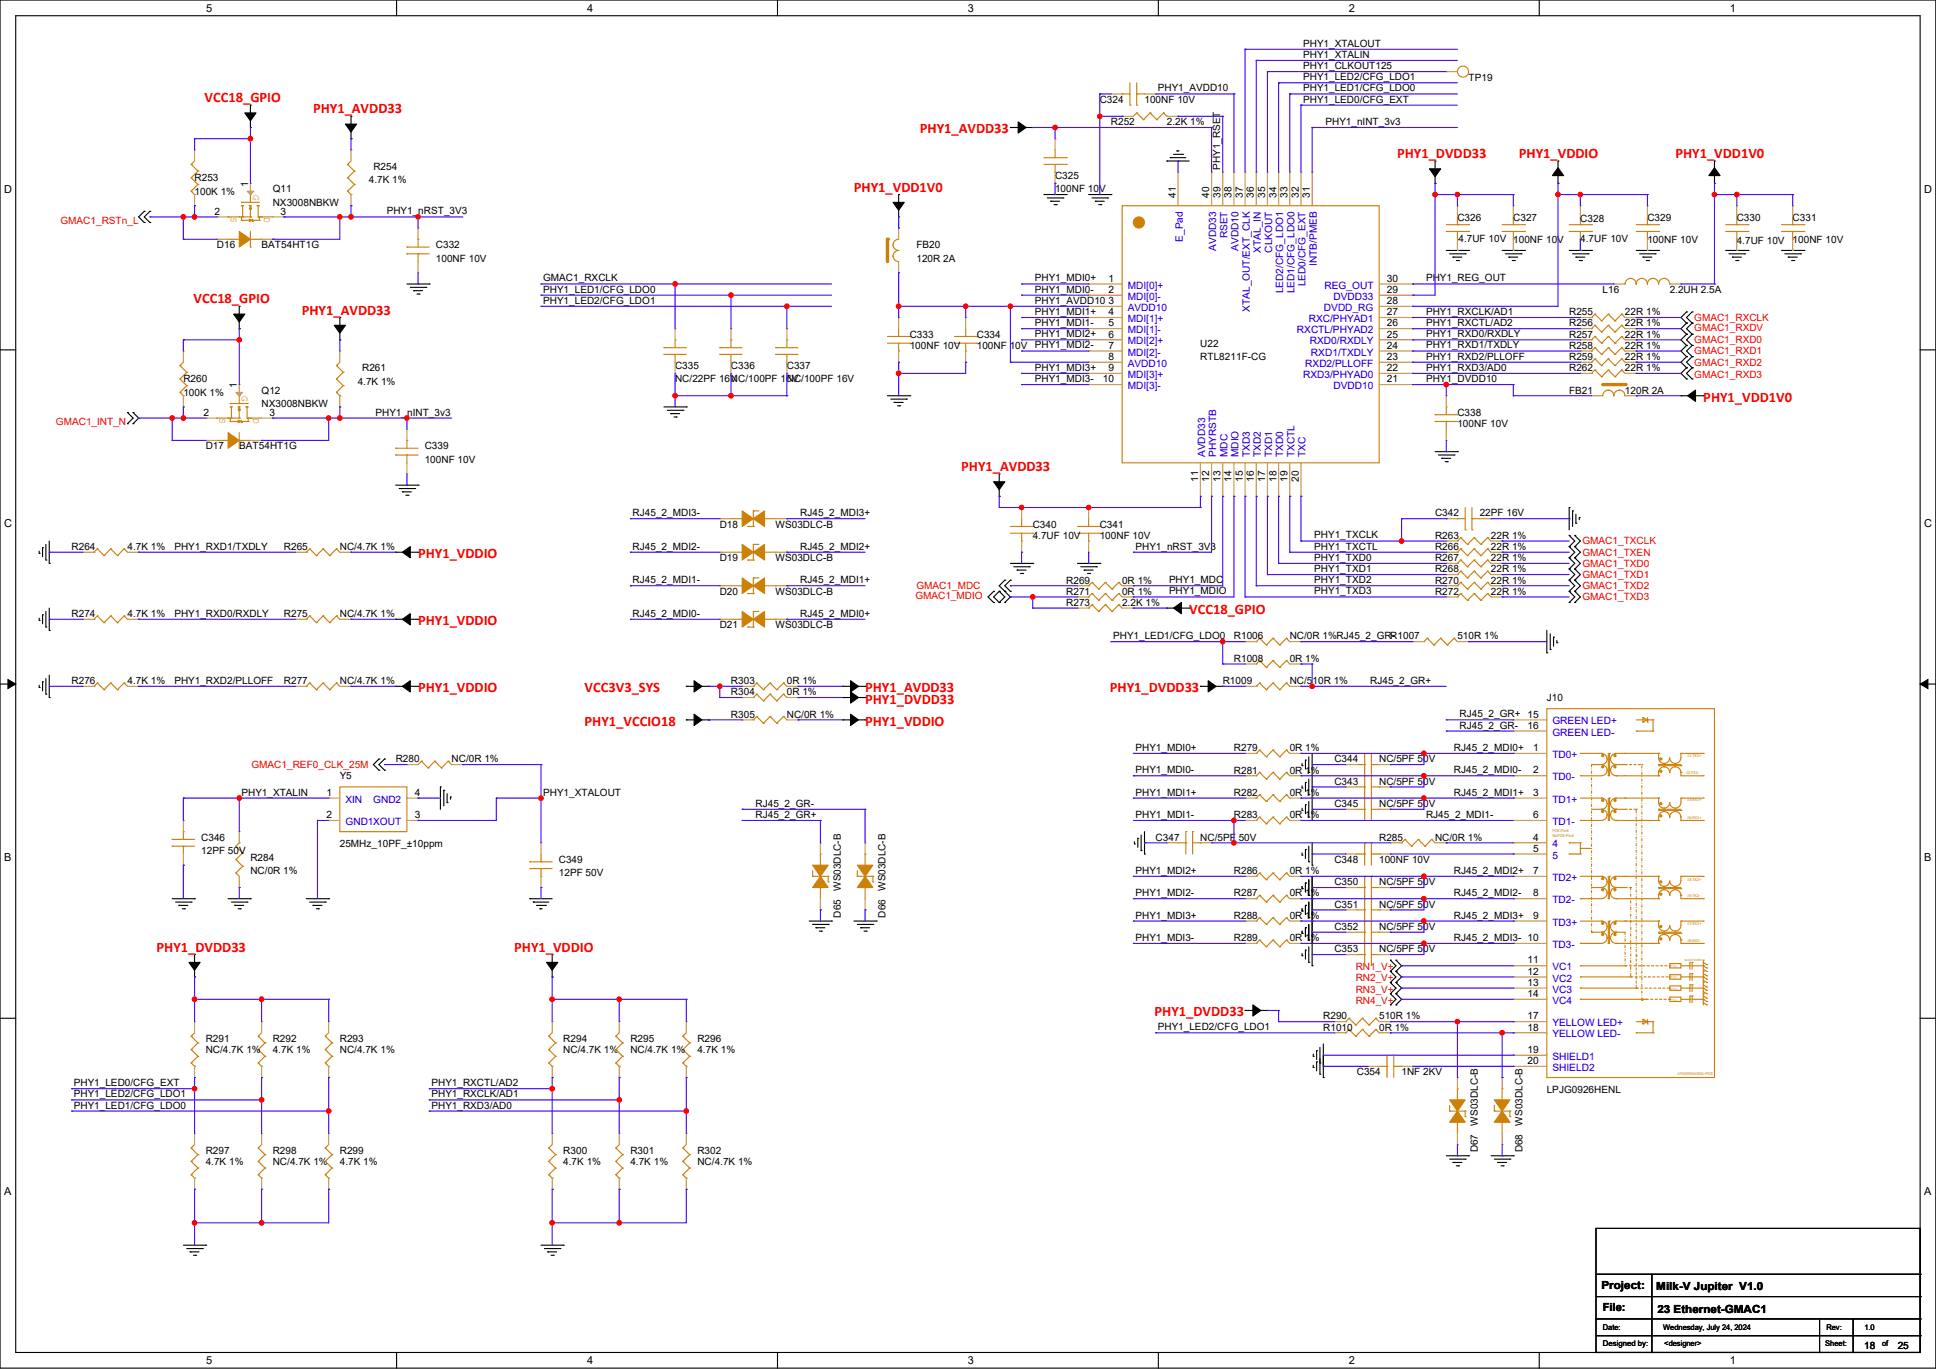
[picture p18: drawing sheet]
<svg xmlns="http://www.w3.org/2000/svg" width="594mm" height="420mm" viewBox="0 0 594 420" stroke-linecap="round" stroke-linejoin="round" font-family="sans-serif">
<defs><g id="words">
<g font-size="4.4" fill="#f00">
<text x="62.8" y="31.3">VCC18_GPIO</text>
<text x="96" y="34.8">PHY1_AVDD33</text>
<text x="282.2" y="41">PHY1_AVDD33</text>
<text x="428.6" y="48.5">PHY1_DVDD33</text>
<text x="466" y="48.5">PHY1_VDDIO</text>
<text x="514" y="48.5">PHY1_VDD1V0</text>
<text x="262" y="58.8">PHY1_VDD1V0</text>
<text x="59.4" y="93.1">VCC18_GPIO</text>
<text x="92.6" y="96.5">PHY1_AVDD33</text>
<text x="522.6" y="123.3">PHY1_VDD1V0</text>
<text x="294.9" y="144.5">PHY1_AVDD33</text>
<text x="128.3" y="171.3">PHY1_VDDIO</text>
<text x="128.3" y="191.8">PHY1_VDDIO</text>
<text x="364.9" y="188.4">VCC18_GPIO</text>
<text x="128.3" y="212.4">PHY1_VDDIO</text>
<text x="179.4" y="212.4">VCC3V3_SYS</text>
<text x="265.4" y="212.4">PHY1_AVDD33</text>
<text x="265.4" y="215.8">PHY1_DVDD33</text>
<text x="340.5" y="212.4">PHY1_DVDD33</text>
<text x="179.4" y="222.7">PHY1_VCCIO18</text>
<text x="265.4" y="222.7">PHY1_VDDIO</text>
<text x="48" y="292">PHY1_DVDD33</text>
<text x="157.8" y="292">PHY1_VDDIO</text>
<text x="354.2" y="311.8">PHY1_DVDD33</text>
</g>
<g font-size="3.4">
<text x="63.2" y="3.6">5</text>
<text x="180.1" y="3.6">4</text>
<text x="297" y="3.6">3</text>
<text x="413.8" y="3.6">2</text>
<text x="530.7" y="3.6">1</text>
<text x="1.2" y="59.1">D</text>
<text x="590.4" y="59.1">D</text>
<text x="1.2" y="161.6">C</text>
<text x="590.4" y="161.6">C</text>
<text x="1.2" y="264.2">B</text>
<text x="590.4" y="264.2">B</text>
<text x="1.2" y="366.7">A</text>
<text x="590.4" y="366.7">A</text>
<text x="491.4" y="395.5">Project:</text>
<text x="508.2" y="395.8">Milk-V Jupiter V1.0</text>
<text x="491.7" y="402.4">File:</text>
<text x="508.5" y="402.7">23 Ethernet-GMAC1</text>
<text x="63.2" y="418.5">5</text>
<text x="180.1" y="418.5">4</text>
<text x="297" y="418.5">3</text>
<text x="413.8" y="418.5">2</text>
<text x="530.7" y="418.5">1</text>
</g>
<g font-size="3.1">
<text x="399.8" y="17.8">PHY1_XTALIN</text>
<text x="399.8" y="14.3">PHY1_XTALOUT</text>
<text x="399.8" y="21.2">PHY1_CLKOUT125</text>
<text x="355.2" y="28">PHY1_AVDD10</text>
<text x="399.8" y="28">PHY1_LED1/CFG_LDO0</text>
<text x="399.8" y="24.6">PHY1_LED2/CFG_LDO1</text>
<text x="450.6" y="24.7">TP19</text>
<text x="337.4" y="31.6">C324</text>
<text x="351.1" y="31.6">100NF 10V</text>
<text x="399.8" y="31.5">PHY1_LED0/CFG_EXT</text>
<text x="340.9" y="38.4">R252</text>
<text x="358" y="38.4">2.2K 1%</text>
<text x="406.7" y="38.3">PHY1_nINT_3v3</text>
<text x="114.5" y="52.2">R254</text>
<text x="374.4" y="52.2" transform="rotate(-90 374.4 52.2)">PHY1_RSET</text>
<text x="59.7" y="55.6">R253</text>
<text x="59.7" y="59.7">100K 1%</text>
<text x="76.1" y="57.3" transform="rotate(-90 76.1 57.3)">1</text>
<text x="83.7" y="59">Q11</text>
<text x="113.2" y="56.3">4.7K 1%</text>
<text x="323.7" y="54.9">C325</text>
<text x="323.7" y="59">100NF 10V</text>
<text x="65.8" y="65.9">2</text>
<text x="83.7" y="63.1">NX3008NBKW</text>
<text x="86.1" y="65.9">3</text>
<text x="118.7" y="65.8">PHY1_nRST_3V3</text>
<text x="360.7" y="60.7" transform="rotate(-90 360.7 60.7)">41</text>
<text x="371" y="60.7" transform="rotate(-90 371 60.7)">40</text>
<text x="374.5" y="60.7" transform="rotate(-90 374.5 60.7)">39</text>
<text x="377.9" y="60.7" transform="rotate(-90 377.9 60.7)">38</text>
<text x="381.3" y="60.7" transform="rotate(-90 381.3 60.7)">37</text>
<text x="384.7" y="60.7" transform="rotate(-90 384.7 60.7)">36</text>
<text x="388.2" y="60.7" transform="rotate(-90 388.2 60.7)">35</text>
<text x="391.6" y="60.7" transform="rotate(-90 391.6 60.7)">34</text>
<text x="395" y="60.7" transform="rotate(-90 395 60.7)">33</text>
<text x="398.5" y="60.7" transform="rotate(-90 398.5 60.7)">32</text>
<text x="401.9" y="60.7" transform="rotate(-90 401.9 60.7)">31</text>
<text x="447.1" y="67.9">C326</text>
<text x="464.3" y="67.9">C327</text>
<text x="484.9" y="68.3">C328</text>
<text x="505.4" y="67.9">C329</text>
<text x="532.9" y="67.9">C330</text>
<text x="550" y="67.9">C331</text>
<text x="66.5" y="76.2">D16</text>
<text x="80.3" y="76.2">BAT54HT1G</text>
<text x="133.7" y="76.2">C332</text>
<text x="281.2" y="76.2">FB20</text>
<text x="447.5" y="74.1">4.7UF 10V 100NF 10V</text>
<text x="484.9" y="74.1">4.7UF 10V</text>
<text x="505.4" y="74.4">100NF 10V</text>
<text x="532.9" y="74.8">4.7UF 10V</text>
<text x="550" y="74.4">100NF 10V</text>
<text x="133.7" y="80.3">100NF 10V</text>
<text x="281.2" y="80.3">120R 2A</text>
<text x="166.7" y="86.3">GMAC1_RXCLK</text>
<text x="166.7" y="89.8">PHY1_LED1/CFG_LDO0</text>
<text x="317.5" y="86.3">PHY1_MDI0+</text>
<text x="317.5" y="89.8">PHY1_MDI0-</text>
<text x="340.2" y="86.4">1</text>
<text x="340.2" y="89.9">2</text>
<text x="425.5" y="89.9">29</text>
<text x="425.5" y="86.4">30</text>
<text x="437.5" y="86.3">PHY1_REG_OUT</text>
<text x="491.7" y="89.9">L16</text>
<text x="512.3" y="89.9">2.2UH 2.5A</text>
<text x="166.7" y="93.2">PHY1_LED2/CFG_LDO1</text>
<text x="317.5" y="93.2">PHY1_AVDD10</text>
<text x="340.2" y="93.3">3</text>
<text x="425.5" y="93.3">28</text>
<text x="317.5" y="96.6">PHY1_MDI1+</text>
<text x="317.5" y="100.1">PHY1_MDI1-</text>
<text x="340.2" y="96.7">4</text>
<text x="340.2" y="100.1">5</text>
<text x="425.5" y="100.1">26</text>
<text x="425.5" y="96.7">27</text>
<text x="437.5" y="96.6">PHY1_RXCLK/AD1</text>
<text x="437.5" y="100.1">PHY1_RXCTL/AD2</text>
<text x="481.4" y="96.7">R255</text>
<text x="481.4" y="100.2">R256</text>
<text x="498.6" y="96.7">22R 1%</text>
<text x="498.6" y="100.2">22R 1%</text>
<text x="279.1" y="103.6">C333</text>
<text x="279.1" y="107">100NF 10V</text>
<text x="299.7" y="103.6">C334</text>
<text x="299.7" y="107">100NF 10V</text>
<text x="317.5" y="103.5">PHY1_MDI2+</text>
<text x="317.5" y="106.9">PHY1_MDI2-</text>
<text x="340.2" y="103.6">6</text>
<text x="340.2" y="107">7</text>
<text x="368.3" y="106.3">U22</text>
<text x="425.5" y="107">24</text>
<text x="425.5" y="103.6">25</text>
<text x="437.5" y="103.5">PHY1_RXD0/RXDLY</text>
<text x="437.5" y="106.9">PHY1_RXD1/TXDLY</text>
<text x="481.4" y="107">R258</text>
<text x="481.4" y="103.6">R257</text>
<text x="498.6" y="107">22R 1%</text>
<text x="498.6" y="103.6">22R 1%</text>
<text x="111.1" y="113.9">R261</text>
<text x="207.1" y="113.2">C335</text>
<text x="224.3" y="113.2">C336</text>
<text x="241.4" y="113.2">C337</text>
<text x="317.5" y="113.8">PHY1_MDI3+</text>
<text x="340.2" y="110.4">8</text>
<text x="340.2" y="113.9">9</text>
<text x="368.3" y="110.4">RTL8211F-CG</text>
<text x="425.5" y="113.9">22</text>
<text x="425.5" y="110.4">23</text>
<text x="437.5" y="113.8">PHY1_RXD3/AD0</text>
<text x="437.5" y="110.3">PHY1_RXD2/PLLOFF</text>
<text x="481.4" y="113.9">R262</text>
<text x="481.4" y="110.4">R259</text>
<text x="498.6" y="113.9">22R 1%</text>
<text x="498.6" y="110.4">22R 1%</text>
<text x="56.3" y="117.3">R260</text>
<text x="72.7" y="119" transform="rotate(-90 72.7 119)">1</text>
<text x="109.7" y="118">4.7K 1%</text>
<text x="207.1" y="117.3">NC/22PF 16V</text>
<text x="224.3" y="117.3">NC/100PF 16V</text>
<text x="241.4" y="117.3">NC/100PF 16V</text>
<text x="317.5" y="117.2">PHY1_MDI3-</text>
<text x="338.4" y="117.3">10</text>
<text x="425.5" y="117.3">21</text>
<text x="437.5" y="117.2">PHY1_DVDD10</text>
<text x="56.3" y="121.4">100K 1%</text>
<text x="80.3" y="120.7">Q12</text>
<text x="80.3" y="124.8">NX3008NBKW</text>
<text x="481.4" y="120.7">FB21</text>
<text x="498.6" y="120.7">120R 2A</text>
<text x="62.4" y="127.6">2</text>
<text x="82.7" y="127.6">3</text>
<text x="115.2" y="127.5">PHY1_nINT_3v3</text>
<text x="447.1" y="127.6">C338</text>
<text x="447.1" y="131">100NF 10V</text>
<text x="63.1" y="137.9">D17</text>
<text x="73.4" y="137.9">BAT54HT1G</text>
<text x="130.3" y="137.9">C339</text>
<text x="130.3" y="142">100NF 10V</text>
<text x="367.6" y="147.9" transform="rotate(-90 367.6 147.9)">11</text>
<text x="371" y="147.9" transform="rotate(-90 371 147.9)">12</text>
<text x="374.5" y="147.9" transform="rotate(-90 374.5 147.9)">13</text>
<text x="377.9" y="147.9" transform="rotate(-90 377.9 147.9)">14</text>
<text x="381.3" y="147.9" transform="rotate(-90 381.3 147.9)">15</text>
<text x="384.7" y="147.9" transform="rotate(-90 384.7 147.9)">16</text>
<text x="388.2" y="147.9" transform="rotate(-90 388.2 147.9)">17</text>
<text x="391.6" y="147.9" transform="rotate(-90 391.6 147.9)">18</text>
<text x="395" y="147.9" transform="rotate(-90 395 147.9)">19</text>
<text x="398.5" y="147.9" transform="rotate(-90 398.5 147.9)">20</text>
<text x="194.1" y="158.3">RJ45_2_MDI3-</text>
<text x="220.8" y="161.9">D18</text>
<text x="238" y="161.9">WS03DLC-B</text>
<text x="245.5" y="158.3">RJ45_2_MDI3+</text>
<text x="316.8" y="161.9">C340</text>
<text x="337.4" y="161.9">C341</text>
<text x="440.3" y="158.5">C342</text>
<text x="454" y="158.5">22PF 16V</text>
<text x="316.8" y="165.3">4.7UF 10V</text>
<text x="337.4" y="165.3">100NF 10V</text>
<text x="403.2" y="165.2">PHY1_TXCLK</text>
<text x="440.3" y="165.3">R263</text>
<text x="457.4" y="165.3">22R 1%</text>
<text x="22" y="168.7">R264</text>
<text x="39.1" y="168.7">4.7K 1%</text>
<text x="53.5" y="168.6">PHY1_RXD1/TXDLY</text>
<text x="87.1" y="168.7">R265</text>
<text x="104.3" y="168.7">NC/4.7K 1%</text>
<text x="194.1" y="168.6">RJ45_2_MDI2-</text>
<text x="220.8" y="172.2">D19</text>
<text x="238" y="172.2">WS03DLC-B</text>
<text x="245.5" y="168.6">RJ45_2_MDI2+</text>
<text x="348.4" y="168.6">PHY1_nRST_3V3</text>
<text x="403.2" y="172.1">PHY1_TXD0</text>
<text x="403.2" y="168.6">PHY1_TXCTL</text>
<text x="440.3" y="168.7">R266</text>
<text x="440.3" y="172.2">R267</text>
<text x="457.4" y="168.7">22R 1%</text>
<text x="457.4" y="172.2">22R 1%</text>
<text x="194.1" y="178.9">RJ45_2_MDI1-</text>
<text x="245.5" y="178.9">RJ45_2_MDI1+</text>
<text x="327.1" y="179">R269</text>
<text x="344.3" y="179">0R 1%</text>
<text x="358.7" y="178.9">PHY1_MDC</text>
<text x="403.2" y="175.5">PHY1_TXD1</text>
<text x="403.2" y="178.9">PHY1_TXD2</text>
<text x="440.3" y="179">R270</text>
<text x="440.3" y="175.6">R268</text>
<text x="457.4" y="179">22R 1%</text>
<text x="457.4" y="175.6">22R 1%</text>
<text x="220.8" y="182.5">D20</text>
<text x="238" y="182.5">WS03DLC-B</text>
<text x="327.1" y="182.5">R271</text>
<text x="327.1" y="185.9">R273</text>
<text x="344.3" y="182.5">0R 1%</text>
<text x="344.3" y="185.9">2.2K 1%</text>
<text x="358.7" y="182.4">PHY1_MDIO</text>
<text x="403.2" y="182.4">PHY1_TXD3</text>
<text x="440.3" y="182.5">R272</text>
<text x="457.4" y="182.5">22R 1%</text>
<text x="22" y="189.3">R274</text>
<text x="39.1" y="189.3">4.7K 1%</text>
<text x="53.5" y="189.2">PHY1_RXD0/RXDLY</text>
<text x="87.1" y="189.3">R275</text>
<text x="104.3" y="189.3">NC/4.7K 1%</text>
<text x="194.1" y="189.2">RJ45_2_MDI0-</text>
<text x="245.5" y="189.2">RJ45_2_MDI0+</text>
<text x="220.8" y="192.7">D21</text>
<text x="238" y="192.7">WS03DLC-B</text>
<text x="341.5" y="196.1">PHY1_LED1/CFG_LDO0</text>
<text x="378.6" y="196.2">R1006</text>
<text x="395.7" y="196.2">NC/0R 1%RJ45_2_GR-</text>
<text x="426.6" y="196.2">R1007</text>
<text x="447.1" y="196.2">510R 1%</text>
<text x="378.6" y="203">R1008</text>
<text x="395.7" y="203">0R 1%</text>
<text x="22" y="209.9">R276</text>
<text x="39.1" y="209.9">4.7K 1%</text>
<text x="53.5" y="209.8">PHY1_RXD2/PLLOFF</text>
<text x="87.1" y="209.9">R277</text>
<text x="104.3" y="209.9">NC/4.7K 1%</text>
<text x="224.3" y="209.9">R303</text>
<text x="241.4" y="209.9">0R 1%</text>
<text x="375.1" y="209.9">R1009</text>
<text x="395.7" y="209.9">NC/510R 1%</text>
<text x="420.4" y="209.8">RJ45_2_GR+</text>
<text x="224.3" y="213.3">R304</text>
<text x="241.4" y="213.3">0R 1%</text>
<text x="474.6" y="215">J10</text>
<text x="224.3" y="220.2">R305</text>
<text x="241.4" y="220.2">NC/0R 1%</text>
<text x="447.8" y="220.1">RJ45_2_GR+ 15</text>
<text x="447.8" y="223.5">RJ45_2_GR-</text>
<text x="468.7" y="223.6">16</text>
<text x="121.4" y="233.9">R280</text>
<text x="138.6" y="233.9">NC/0R 1%</text>
<text x="348.4" y="230.4">PHY1_MDI0+</text>
<text x="378.6" y="230.5">R279</text>
<text x="395.7" y="230.5">0R 1%</text>
<text x="409.4" y="233.9">C344</text>
<text x="423.1" y="233.9">NC/5PF 50V</text>
<text x="446.1" y="230.4">RJ45_2_MDI0+</text>
<text x="470.5" y="230.4">1</text>
<text x="104.3" y="239">Y5</text>
<text x="348.4" y="237.2">PHY1_MDI0-</text>
<text x="378.6" y="237.3">R281</text>
<text x="395.7" y="237.3">0R 1%</text>
<text x="446.1" y="237.2">RJ45_2_MDI0-</text>
<text x="470.5" y="237.3">2</text>
<text x="74.1" y="244.1">PHY1_XTALIN</text>
<text x="100.1" y="244.2">1</text>
<text x="127.2" y="244.2">4</text>
<text x="166.7" y="244.1">PHY1_XTALOUT</text>
<text x="348.4" y="244.1">PHY1_MDI1+</text>
<text x="378.6" y="244.2">R282</text>
<text x="395.7" y="244.2">0R 1%</text>
<text x="409.4" y="240.7">C343</text>
<text x="423.1" y="240.7">NC/5PF 50V</text>
<text x="446.1" y="244.1">RJ45_2_MDI1+</text>
<text x="470.5" y="244.2">3</text>
<text x="100.1" y="251">2</text>
<text x="127.2" y="251">3</text>
<text x="231.8" y="250.9">RJ45_2_GR+</text>
<text x="231.8" y="247.5">RJ45_2_GR-</text>
<text x="348.4" y="250.9">PHY1_MDI1-</text>
<text x="378.6" y="251">R283</text>
<text x="395.7" y="251">0R 1%</text>
<text x="409.4" y="247.6">C345</text>
<text x="423.1" y="247.6">NC/5PF 50V</text>
<text x="437.5" y="250.9">RJ45_2_MDI1-</text>
<text x="470.5" y="251">6</text>
<text x="61.7" y="257.9">C346</text>
<text x="354.6" y="257.9">C347</text>
<text x="368.3" y="257.9">NC/5PF 50V</text>
<text x="423.1" y="257.9">R285</text>
<text x="440.3" y="257.9">NC/0R 1%</text>
<text x="470.5" y="257.9">4</text>
<text x="61.7" y="262">12PF 50V</text>
<text x="104.3" y="259.9">25MHz_10PF_±10ppm</text>
<text x="470.5" y="261.3">5</text>
<text x="76.8" y="264.1">R284</text>
<text x="76.8" y="268.2">NC/0R 1%</text>
<text x="171.5" y="264.8">C349</text>
<text x="171.5" y="268.9">12PF 50V</text>
<text x="348.4" y="268.1">PHY1_MDI2+</text>
<text x="378.6" y="268.2">R286</text>
<text x="395.7" y="268.2">0R 1%</text>
<text x="409.4" y="264.8">C348</text>
<text x="423.1" y="264.8">100NF 10V</text>
<text x="446.1" y="268.1">RJ45_2_MDI2+</text>
<text x="470.5" y="268.2">7</text>
<text x="258" y="273.3" transform="rotate(-90 258 273.3)">WS03DLC-B</text>
<text x="271.7" y="273.3" transform="rotate(-90 271.7 273.3)">WS03DLC-B</text>
<text x="348.4" y="274.9">PHY1_MDI2-</text>
<text x="378.6" y="275">R287</text>
<text x="395.7" y="275">0R 1%</text>
<text x="409.4" y="271.6">C350</text>
<text x="423.1" y="271.6">NC/5PF 50V</text>
<text x="446.1" y="274.9">RJ45_2_MDI2-</text>
<text x="470.5" y="275">8</text>
<text x="258" y="281.5" transform="rotate(-90 258 281.5)">D65</text>
<text x="271.7" y="281.5" transform="rotate(-90 271.7 281.5)">D66</text>
<text x="348.4" y="281.8">PHY1_MDI3+</text>
<text x="378.6" y="281.9">R288</text>
<text x="395.7" y="281.9">0R 1%</text>
<text x="409.4" y="278.5">C351</text>
<text x="423.1" y="278.5">NC/5PF 50V</text>
<text x="446.1" y="281.8">RJ45_2_MDI3+</text>
<text x="470.5" y="281.9">9</text>
<text x="409.4" y="285.3">C352</text>
<text x="423.1" y="285.3">NC/5PF 50V</text>
<text x="348.4" y="288.6">PHY1_MDI3-</text>
<text x="378.6" y="288.8">R289</text>
<text x="395.7" y="288.8">0R 1%</text>
<text x="409.4" y="292.2">C353</text>
<text x="423.1" y="292.2">NC/5PF 50V</text>
<text x="446.1" y="288.6">RJ45_2_MDI3- 10</text>
<text x="468.7" y="295.6">11</text>
<text x="468.7" y="299">12</text>
<text x="468.7" y="302.4">13</text>
<text x="468.7" y="305.9">14</text>
<text x="355.2" y="316.1">PHY1_LED2/CFG_LDO1</text>
<text x="406" y="316.2">R1010</text>
<text x="406" y="312.8">R290</text>
<text x="423.1" y="316.2">0R 1%</text>
<text x="423.1" y="312.8">510R 1%</text>
<text x="468.7" y="316.2">18</text>
<text x="468.7" y="312.7">17</text>
<text x="63.1" y="319.6">R291</text>
<text x="63.1" y="323">NC/4.7K 1%</text>
<text x="83.7" y="319.6">R292</text>
<text x="83.7" y="323">4.7K 1%</text>
<text x="104.3" y="319.6">R293</text>
<text x="104.3" y="323">NC/4.7K 1%</text>
<text x="172.8" y="319.6">R294</text>
<text x="172.8" y="323">NC/4.7K 1%</text>
<text x="193.4" y="319.6">R295</text>
<text x="193.4" y="323">NC/4.7K 1%</text>
<text x="214" y="319.6">R296</text>
<text x="214" y="323">4.7K 1%</text>
<text x="468.7" y="323">19</text>
<text x="416.3" y="329.9">C354</text>
<text x="430" y="329.9">1NF 2KV</text>
<text x="468.7" y="326.5">20</text>
<text x="22.6" y="333.2">PHY1_LED0/CFG_EXT</text>
<text x="132.4" y="333.2">PHY1_RXCTL/AD2</text>
<text x="474.6" y="335.4">LPJG0926HENL</text>
<text x="22.6" y="340.1">PHY1_LED1/CFG_LDO0</text>
<text x="22.6" y="336.7">PHY1_LED2/CFG_LDO1</text>
<text x="132.4" y="336.7">PHY1_RXCLK/AD1</text>
<text x="132.4" y="340.1">PHY1_RXD3/AD0</text>
<text x="453.4" y="345.3" transform="rotate(-90 453.4 345.3)">WS03DLC-B</text>
<text x="467.1" y="345.3" transform="rotate(-90 467.1 345.3)">WS03DLC-B</text>
<text x="63.1" y="353.9">R297</text>
<text x="83.7" y="353.9">R298</text>
<text x="104.3" y="353.9">R299</text>
<text x="172.8" y="353.9">R300</text>
<text x="193.4" y="353.9">R301</text>
<text x="214" y="353.9">R302</text>
<text x="453.4" y="353.6" transform="rotate(-90 453.4 353.6)">D67</text>
<text x="467.1" y="353.6" transform="rotate(-90 467.1 353.6)">D68</text>
<text x="63.1" y="357.3">4.7K 1%</text>
<text x="83.7" y="357.3">NC/4.7K 1%</text>
<text x="104.3" y="357.3">4.7K 1%</text>
<text x="172.8" y="357.3">4.7K 1%</text>
<text x="193.4" y="357.3">4.7K 1%</text>
<text x="214" y="357.3">NC/4.7K 1%</text>
<text x="572" y="413.9">18</text>
<text x="582.2" y="413.9">25</text>
</g>
<g font-size="3.1" fill="#cc8006">
<text x="77.7" y="59.7" transform="rotate(90 77.7 59.7)">G</text>
<text x="70.8" y="66.5" transform="rotate(90 70.8 66.5)">S</text>
<text x="81.1" y="66.5" transform="rotate(90 81.1 66.5)">D</text>
<text x="74.2" y="121.4" transform="rotate(90 74.2 121.4)">G</text>
<text x="67.4" y="128.3" transform="rotate(90 67.4 128.3)">S</text>
<text x="77.7" y="128.3" transform="rotate(90 77.7 128.3)">D</text>
</g>
<g font-size="3.1" fill="#f00">
<text x="18.5" y="68.6">GMAC1_RSTn_L</text>
<text x="519.8" y="98.4">GMAC1_RXCLK</text>
<text x="519.8" y="101.5">GMAC1_RXDV</text>
<text x="519.8" y="105.3">GMAC1_RXD0</text>
<text x="519.8" y="112.2">GMAC1_RXD2</text>
<text x="519.8" y="108.7">GMAC1_RXD1</text>
<text x="519.8" y="115.9">GMAC1_RXD3</text>
<text x="17.2" y="130.3">GMAC1_INT_N</text>
<text x="485.5" y="167">GMAC1_TXCLK</text>
<text x="485.5" y="173.9">GMAC1_TXD0</text>
<text x="485.5" y="170.5">GMAC1_TXEN</text>
<text x="485.5" y="177.3">GMAC1_TXD1</text>
<text x="280.8" y="183.8">GMAC1_MDIO</text>
<text x="281.2" y="180.7">GMAC1_MDC</text>
<text x="485.5" y="180.7">GMAC1_TXD2</text>
<text x="485.5" y="184.2">GMAC1_TXD3</text>
<text x="77.2" y="235.6">GMAC1_REF0_CLK_25M</text>
<text x="415.9" y="297.7">RN1_V+</text>
<text x="415.9" y="304.5">RN3_V+</text>
<text x="415.9" y="301.1">RN2_V+</text>
<text x="415.9" y="308">RN4_V+</text>
</g>
<g font-size="3.1" fill="#00c">
<text x="362.9" y="74.2" transform="rotate(-90 362.9 74.2)">E_Pad</text>
<text x="373.2" y="77" transform="rotate(-90 373.2 77)">AVDD33</text>
<text x="376.6" y="73.1" transform="rotate(-90 376.6 73.1)">RSET</text>
<text x="380" y="77" transform="rotate(-90 380 77)">AVDD10</text>
<text x="386.9" y="77.5" transform="rotate(-90 386.9 77.5)">XTAL_IN</text>
<text x="390.3" y="77.5" transform="rotate(-90 390.3 77.5)">CLKOUT</text>
<text x="404" y="81.6" transform="rotate(-90 404 81.6)">INTB/PMEB</text>
<text x="346" y="88.5">MDI[0]+</text>
<text x="393.7" y="90" transform="rotate(-90 393.7 90)">LED2/CFG_LDO1</text>
<text x="397.2" y="90" transform="rotate(-90 397.2 90)">LED1/CFG_LDO0</text>
<text x="400.6" y="87.9" transform="rotate(-90 400.6 87.9)">LED0/CFG_EXT</text>
<text x="406.4" y="88.5">REG_OUT</text>
<text x="346" y="91.9">MDI[0]-</text>
<text x="346" y="95.4">AVDD10</text>
<text x="383.5" y="95.7" transform="rotate(-90 383.5 95.7)">XTAL_OUT/EXT_CLK</text>
<text x="406.2" y="95.4">DVDD_RG</text>
<text x="409.2" y="91.9">DVDD33</text>
<text x="346" y="98.8">MDI[1]+</text>
<text x="401.6" y="98.8">RXC/PHYAD1</text>
<text x="346" y="102.2">MDI[1]-</text>
<text x="346" y="105.7">MDI[2]+</text>
<text x="397.9" y="102.2">RXCTL/PHYAD2</text>
<text x="401.9" y="105.7">RXD0/RXDLY</text>
<text x="346" y="109.1">MDI[2]-</text>
<text x="346" y="112.5">AVDD10</text>
<text x="400.5" y="112.5">RXD2/PLLOFF</text>
<text x="402.2" y="109.1">RXD1/TXDLY</text>
<text x="346" y="116">MDI[3]+</text>
<text x="346" y="119.4">MDI[3]-</text>
<text x="399.8" y="116">RXD3/PHYAD0</text>
<text x="409.2" y="119.4">DVDD10</text>
<text x="369.7" y="140.3" transform="rotate(-90 369.7 140.3)">AVDD33</text>
<text x="373.2" y="140.3" transform="rotate(-90 373.2 140.3)">PHYRSTB</text>
<text x="376.6" y="140.3" transform="rotate(-90 376.6 140.3)">MDC</text>
<text x="380" y="140.3" transform="rotate(-90 380 140.3)">MDIO</text>
<text x="383.5" y="140.3" transform="rotate(-90 383.5 140.3)">TXD3</text>
<text x="386.9" y="140.3" transform="rotate(-90 386.9 140.3)">TXD2</text>
<text x="390.3" y="140.3" transform="rotate(-90 390.3 140.3)">TXD1</text>
<text x="393.7" y="140.3" transform="rotate(-90 393.7 140.3)">TXD0</text>
<text x="397.2" y="140.3" transform="rotate(-90 397.2 140.3)">TXCTL</text>
<text x="400.6" y="140.3" transform="rotate(-90 400.6 140.3)">TXC</text>
<text x="476.3" y="222.2">GREEN LED+</text>
<text x="476.3" y="225.7">GREEN LED-</text>
<text x="476.3" y="232.5">TD0+</text>
<text x="476.3" y="239.4">TD0-</text>
<text x="106" y="246.3">XIN</text>
<text x="114.5" y="246.3">GND2</text>
<text x="476.3" y="246.3">TD1+</text>
<text x="106" y="253.1">GND1XOUT</text>
<text x="476.3" y="253.1">TD1-</text>
<text x="476.3" y="263.4">5</text>
<text x="476.3" y="260">4</text>
<text x="476.3" y="270.3">TD2+</text>
<text x="476.3" y="277.1">TD2-</text>
<text x="476.3" y="284">TD3+</text>
<text x="476.3" y="290.8">TD3-</text>
<text x="476.3" y="297.7">VC1</text>
<text x="476.3" y="301.1">VC2</text>
<text x="476.3" y="304.5">VC3</text>
<text x="476.3" y="308">VC4</text>
<text x="476.3" y="314.8">YELLOW LED+</text>
<text x="476.3" y="318.3">YELLOW LED-</text>
<text x="476.3" y="325.1">SHIELD1</text>
<text x="476.3" y="328.5">SHIELD2</text>
</g>
<g font-size="2.4">
<text x="491.7" y="413">Designed by:</text>
<text x="491.8" y="408.2">Date:</text>
<text x="510.3" y="408.2">Wednesday, July 24, 2024</text>
<text x="510.6" y="413">&lt;designer&gt;</text>
<text x="560" y="413">Sheet:</text>
<text x="560.4" y="408.2">Rev:</text>
<text x="572" y="408.2">1.0</text>
<text x="577.5" y="413">of</text>
</g>
<g font-size="1.4" fill="#cc8006">
<text x="517.8" y="232.1">J1:TX1+</text>
<text x="517.5" y="237.6">J2:TX1-</text>
<text x="517.8" y="245.8">J3:RX1+</text>
<text x="517.8" y="251.3">J6:RX1+</text>
<text x="476.3" y="255.4">POE:Pin6</text>
<text x="476.3" y="256.8">NoPOE:Pin4</text>
<text x="517.8" y="270.2">J4:TX2+</text>
<text x="517.8" y="275.3">J5:TX2-</text>
<text x="517.8" y="283.9">J7:RX2+</text>
<text x="517.8" y="289">J8:RX2-</text>
<text x="514.7" y="329.8">LPJG0926HENL-POE</text>
</g>
<g font-size="1" fill="#cc8006">
<text x="512.7" y="296.7">75R</text>
<text x="516.8" y="294.9">4x22nF/100V</text>
<text x="512.7" y="300.2">75R</text>
<text x="512.7" y="303.6">75R</text>
<text x="512.7" y="307">75R</text>
</g>
</g></defs>
<path d="M0 0h593.9v419.7h-593.9zM4.8 4.8h584.3v410.1h-584.3z" fill="none" stroke="#000" stroke-width=".34"/>
<g fill="#fff">
<path d="M63.2 .5h1.9v3.8h-1.9z"/>
<path d="M63.2 415.5h1.9v3.7h-1.9z"/>
</g>
<path d="M121.7 0v4.8M121.7 414.9v4.8" fill="none" stroke="#000" stroke-width=".34"/>
<g fill="#fff">
<path d="M180.1 .5h1.9v3.8h-1.9z"/>
<path d="M180.1 415.5h1.9v3.7h-1.9z"/>
</g>
<path d="M238.5 0v4.8M238.5 414.9v4.8" fill="none" stroke="#000" stroke-width=".34"/>
<g fill="#fff">
<path d="M297 .5h1.9v3.8h-1.9z"/>
<path d="M297 415.5h1.9v3.7h-1.9z"/>
</g>
<path d="M355.4 0v4.8M355.4 414.9v4.8" fill="none" stroke="#000" stroke-width=".34"/>
<g fill="#fff">
<path d="M413.8 .5h1.9v3.8h-1.9z"/>
<path d="M413.8 415.5h1.9v3.7h-1.9z"/>
</g>
<path d="M472.3 0v4.8M472.3 414.9v4.8" fill="none" stroke="#000" stroke-width=".34"/>
<g fill="#fff">
<path d="M530.7 .5h1.9v3.8h-1.9z"/>
<path d="M530.7 415.5h1.9v3.7h-1.9z"/>
<path d="M1.2 56.1h2.5v3.7h-2.5z"/>
<path d="M590.3 56.1h2.5v3.7h-2.5z"/>
<path d="M1.2 158.6h2.5v3.7h-2.5z"/>
<path d="M590.3 158.6h2.5v3.7h-2.5z"/>
</g>
<path d="M0 107.3h4.8M589.1 107.3h4.8" fill="none" stroke="#000" stroke-width=".34"/>
<g fill="#fff">
<path d="M1.2 261.1h2.3v3.8h-2.3z"/>
<path d="M590.3 261.1h2.3v3.8h-2.3z"/>
</g>
<path d="M0 209.9h4.8M589.1 209.9h4.8" fill="none" stroke="#000" stroke-width=".34"/>
<path d="M2.4 208.5l2.4 1.4-2.4 1.3zM589.1 209.9l2.4-1.4v2.7z" fill="#000" stroke="#000" stroke-width=".31"/>
<g fill="#fff">
<path d="M1.2 363.6h2.3v3.8h-2.3z"/>
<path d="M590.3 363.6h2.3v3.8h-2.3z"/>
</g>
<g fill="none" stroke="#000" stroke-width=".34">
<path d="M76.8 32.3v3.7M76.8 36.7v2.4M107.7 35.7v3.8M310 39.1h3.8M314.5 39.1h2.4M107.7 40.2v2.3M275.7 59.7v3.8M320.3 59.7h6.9M334 59.7h6.9M358 49.4h6.9M359.1 48.4h4.7M360.1 47.3h2.7"/>
<path d="M361.1 46.3h.7M440.3 49.4v3.8M440.3 53.9v2.4M478 49.4v3.8M478 53.9v2.4M526 49.4v3.8M526 53.9v2.4M44.3 64.8l-1.8 1.7 1.8 1.8M46 64.8l-1.7 1.7 1.7 1.8M275.7 64.2v2.3M321.3 60.7h4.8M322.3 61.7h2.8"/>
<path d="M323.4 62.8h.7M335 60.7h4.8M336.1 61.7h2.7M337.1 62.8h.7M443.7 76.8h6.9M444.8 77.9h4.8M445.8 78.9h2.7M446.8 79.9h.7M460.9 76.8h6.8M461.9 77.9h4.8M462.9 78.9h2.8M464 79.9h.7"/>
<path d="M481.5 76.8h6.8M482.5 77.9h4.8M483.5 78.9h2.8M484.5 79.9h.7M502 76.8h6.9M503.1 77.9h4.8M504.1 78.9h2.7M505.1 79.9h.7M529.5 76.8h6.8M530.5 77.9h4.8M531.5 78.9h2.8M532.6 79.9h.6"/>
<path d="M546.6 76.8h6.9M547.6 77.9h4.8M548.7 78.9h2.7M549.7 79.9h.7M73.4 94v3.7M73.4 98.4v2.4M104.3 97.4v3.8M124.8 87.1h6.9M125.9 88.2h4.8M126.9 89.2h2.7M127.9 90.2h.7M517.5 95.7l-1.8 1.7 1.8 1.7-1.8 1.7 1.8 1.8-1.8 1.7 1.8 1.7-1.8 1.7 1.8 1.7-1.8 1.7 1.8 1.7-1.8 1.8 1.8 1.7"/>
<path d="M519.2 95.7l-1.7 1.7 1.7 1.7-1.7 1.7 1.7 1.8-1.7 1.7 1.7 1.7-1.7 1.7 1.7 1.7-1.7 1.7 1.7 1.7-1.7 1.8 1.7 1.7M104.3 101.9v2.4M39.1 126.6l1.7 1.7-1.7 1.7M40.8 126.6l1.7 1.7-1.7 1.7M203.7 124.8h6.9M204.7 125.9h4.8M205.8 126.9h2.7M206.8 127.9h.7M272.3 121.4h6.8M273.3 122.4h4.8M274.3 123.5h2.8M275.4 124.5h.7"/>
<path d="M440.3 138.6h6.9M441.3 139.6h4.8M515.7 121.4h2.4M518.8 121.4h3.8M121.4 148.8h6.9M122.4 149.9h4.8M123.5 150.9h2.7M124.5 151.9h.7M306.6 145.4v3.8M306.6 149.9v2.4M442.4 140.6h2.7M443.4 141.6h.7"/>
<path d="M481.5 155.7v6.9M482.5 156.7v4.8M483.5 157.8v2.7M484.5 158.8v.7M12 169.1v.7M13.1 168v2.8M14.1 167v4.8M15.1 166v6.8M121.4 169.4h2.4M124.5 169.4h3.8M308.3 178l-1.7 1.7 3.4 3.4-1.7 1.7M310 172.8h6.9"/>
<path d="M310 178l-1.7 1.7 1.7 1.7M311 173.9h4.8M312.1 174.9h2.7M313.1 175.9h.7M330.6 172.8h6.8M331.6 173.9h4.8M332.6 174.9h2.8M333.7 175.9h.6M481.5 164.3l1.7 1.7-1.7 1.7 1.7 1.7-1.7 1.7 1.7 1.7-1.7 1.8 1.7 1.7-1.7 1.7 1.7 1.7-1.7 1.7 1.7 1.7-1.7 1.7M483.2 164.3l1.7 1.7-1.7 1.7 1.7 1.7-1.7 1.7 1.7 1.7-1.7 1.8 1.7 1.7-1.7 1.7 1.7 1.7-1.7 1.7 1.7 1.7-1.7 1.7M12 189.7v.6M13.1 188.6v2.8"/>
<path d="M14.1 187.6v4.8M15.1 186.6v6.8M121.4 190h2.4M124.5 190h3.8M304.9 181.4l-1.8 1.7 1.8 1.7M304.9 183.1l1.7-1.7 1.7 1.7-1.7 1.7zM358 186.6h2.4M361.1 186.6h3.8M474.6 193.4v6.9M475.6 194.5v4.7M476.7 195.5v2.7M477.7 196.5v.7"/>
<path d="M12 210.2v.7M13.1 209.2v2.7M14.1 208.2v4.8M15.1 207.1v6.9M121.4 210.6h2.4M124.5 210.6h3.8M210.6 210.6h3.7M215 210.6h2.4M258.6 210.6h2.4M258.6 214h2.4M261.7 210.6h3.7M261.7 214h3.7"/>
<path d="M368.3 210.6h3.8M372.8 210.6h2.4M116.3 232.9l-1.7 1.7 1.7 1.7M118 232.9l-1.7 1.7 1.7 1.7M210.6 220.9h3.7M215 220.9h2.4M258.6 220.9h2.4M261.7 220.9h3.7M399.5 234.2v.7M400.5 233.2v2.7M401.6 232.2v4.8M401.6 239v4.8"/>
<path d="M402.6 231.1v20.6M135.1 241.4v6.9M136.2 242.5v4.7M137.2 243.5v2.7M138.2 244.5v.7M348.1 258.2v.7M349.1 257.2v2.7M350.1 256.2v4.8M351.2 255.1v6.9M399.5 241.1v.7M399.5 247.9v.7M400.5 240.1v2.7"/>
<path d="M400.5 246.9v2.8M401.6 245.9v4.8M401.6 259.6v4.8M402.6 258.6v6.8M52.8 275.7h6.9M53.9 276.8h4.8M54.9 277.8h2.7M55.9 278.8h.7M70 275.7h6.8M71 276.8h4.8M72 277.8h2.8M73.1 278.8h.6"/>
<path d="M94 275.7h6.8M95 276.8h4.8M96 277.8h2.8M97.1 278.8h.6M162.6 275.7h6.8M163.6 276.8h4.8M164.6 277.8h2.8M165.7 278.8h.6M399.5 261.7v.6M399.5 271.9v.7M399.5 278.8v.7M400.5 260.6v2.8"/>
<path d="M400.5 270.9v2.8M400.5 277.8v2.7M401.6 269.9v4.8M401.6 276.8v4.7M402.6 268.9v27.4M59.7 292.9v3.7M59.7 297.3v2.4M169.4 292.9v3.7M169.4 297.3v2.4M248.3 282.6h6.8M249.3 283.6h4.8M250.3 284.6h2.8"/>
<path d="M251.4 285.7h.7M262 282.6h6.9M263 283.6h4.8M264.1 284.6h2.7M265.1 285.7h.7M399.5 285.7v.6M399.5 292.5v.7M400.5 284.6v2.8M400.5 291.5v2.7M401.6 283.6v4.8M401.6 290.5v4.8M426.6 294.6l1.7 1.7-1.7 1.7 1.7 1.7-1.7 1.7 1.7 1.7-1.7 1.8 1.7 1.7-1.7 1.7"/>
<path d="M428.3 294.6l1.7 1.7-1.7 1.7 1.7 1.7-1.7 1.7 1.7 1.7-1.7 1.8 1.7 1.7-1.7 1.7M0 312.4h4.8M382 310h3.8M386.5 310h2.4M589.1 312.4h4.8M402.9 323.4v.7M402.9 326.8v.7M404 322.3v2.8M404 325.8v2.7M405 321.3v8.2M406 320.3v10.3M443.7 354.6h6.9"/>
<path d="M444.8 355.6h4.8M445.8 356.6h2.7M446.8 357.7h.7M457.5 354.6h6.8M458.5 355.6h4.8M459.5 356.6h2.8M460.5 357.7h.7M489.7 376.9h99.4v38h-99.4zM56.3 382h6.8M57.3 383.1h4.8M58.3 384.1h2.8M59.4 385.1h.6"/>
<path d="M166 382h6.8M167 383.1h4.8M168 384.1h2.8M169.1 385.1h.7M489.7 390.9h99.4M489.7 397.8h99.4M506.8 390.9v24M489.7 404.6h99.4M489.7 409.8h99.4M558.3 404.6v10.3M568.6 404.6v10.3"/>
</g>
<g fill="#000">
<circle cx="76.8" cy="32.3" r=".17"/>
<circle cx="76.8" cy="39.1" r=".17"/>
<circle cx="107.7" cy="35.7" r=".17"/>
<circle cx="310" cy="39.1" r=".17"/>
<circle cx="316.9" cy="39.1" r=".17"/>
<circle cx="107.7" cy="42.5" r=".17"/>
<circle cx="275.7" cy="59.7" r=".17"/>
<circle cx="327.2" cy="59.7" r=".17"/>
<circle cx="340.9" cy="59.7" r=".17"/>
<circle cx="358" cy="49.4" r=".17"/>
<circle cx="359.1" cy="48.4" r=".17"/>
<circle cx="361.1" cy="46.3" r=".17"/>
<circle cx="362.8" cy="47.3" r=".17"/>
<circle cx="440.3" cy="49.4" r=".17"/>
<circle cx="440.3" cy="56.3" r=".17"/>
<circle cx="478" cy="56.3" r=".17"/>
<circle cx="478" cy="49.4" r=".17"/>
<circle cx="526" cy="49.4" r=".17"/>
<circle cx="526" cy="56.3" r=".17"/>
<circle cx="44.3" cy="68.3" r=".17"/>
<circle cx="44.3" cy="64.8" r=".17"/>
<circle cx="46" cy="68.3" r=".17"/>
<circle cx="46" cy="64.8" r=".17"/>
<circle cx="275.7" cy="66.5" r=".17"/>
<circle cx="322.3" cy="61.7" r=".17"/>
<circle cx="324.1" cy="62.8" r=".17"/>
<circle cx="326.1" cy="60.7" r=".17"/>
<circle cx="336.1" cy="61.7" r=".17"/>
<circle cx="337.8" cy="62.8" r=".17"/>
<circle cx="339.8" cy="60.7" r=".17"/>
<circle cx="445.8" cy="78.9" r=".17"/>
<circle cx="447.5" cy="79.9" r=".17"/>
<circle cx="449.6" cy="77.9" r=".17"/>
<circle cx="450.6" cy="76.8" r=".17"/>
<circle cx="462.9" cy="78.9" r=".17"/>
<circle cx="464.7" cy="79.9" r=".17"/>
<circle cx="466.7" cy="77.9" r=".17"/>
<circle cx="467.7" cy="76.8" r=".17"/>
<circle cx="483.5" cy="78.9" r=".17"/>
<circle cx="485.2" cy="79.9" r=".17"/>
<circle cx="487.3" cy="77.9" r=".17"/>
<circle cx="488.3" cy="76.8" r=".17"/>
<circle cx="504.1" cy="78.9" r=".17"/>
<circle cx="505.8" cy="79.9" r=".17"/>
<circle cx="507.9" cy="77.9" r=".17"/>
<circle cx="508.9" cy="76.8" r=".17"/>
<circle cx="531.5" cy="78.9" r=".17"/>
<circle cx="533.2" cy="79.9" r=".17"/>
<circle cx="535.3" cy="77.9" r=".17"/>
<circle cx="536.3" cy="76.8" r=".17"/>
<circle cx="548.7" cy="78.9" r=".17"/>
<circle cx="550.4" cy="79.9" r=".17"/>
<circle cx="552.4" cy="77.9" r=".17"/>
<circle cx="553.5" cy="76.8" r=".17"/>
<circle cx="73.4" cy="94" r=".17"/>
<circle cx="104.3" cy="97.4" r=".17"/>
<circle cx="126.9" cy="89.2" r=".17"/>
<circle cx="128.6" cy="90.2" r=".17"/>
<circle cx="130.7" cy="88.2" r=".17"/>
<circle cx="131.7" cy="87.1" r=".17"/>
<circle cx="517.5" cy="95.7" r=".17"/>
<circle cx="517.5" cy="99.1" r=".17"/>
<circle cx="519.2" cy="95.7" r=".17"/>
<circle cx="519.2" cy="99.1" r=".17"/>
<circle cx="73.4" cy="100.8" r=".17"/>
<circle cx="104.3" cy="104.3" r=".17"/>
<circle cx="517.5" cy="106" r=".17"/>
<circle cx="517.5" cy="109.4" r=".17"/>
<circle cx="517.5" cy="102.6" r=".17"/>
<circle cx="517.5" cy="112.8" r=".17"/>
<circle cx="517.5" cy="116.3" r=".17"/>
<circle cx="519.2" cy="112.8" r=".17"/>
<circle cx="519.2" cy="109.4" r=".17"/>
<circle cx="519.2" cy="116.3" r=".17"/>
<circle cx="519.2" cy="106" r=".17"/>
<circle cx="519.2" cy="102.6" r=".17"/>
<circle cx="39.1" cy="126.6" r=".17"/>
<circle cx="39.1" cy="130" r=".17"/>
<circle cx="40.8" cy="126.6" r=".17"/>
<circle cx="40.8" cy="130" r=".17"/>
<circle cx="205.8" cy="126.9" r=".17"/>
<circle cx="207.5" cy="127.9" r=".17"/>
<circle cx="209.5" cy="125.9" r=".17"/>
<circle cx="210.6" cy="124.8" r=".17"/>
<circle cx="274.3" cy="123.5" r=".17"/>
<circle cx="276.1" cy="124.5" r=".17"/>
<circle cx="278.1" cy="122.4" r=".17"/>
<circle cx="279.1" cy="121.4" r=".17"/>
<circle cx="446.1" cy="139.6" r=".17"/>
<circle cx="447.2" cy="138.6" r=".17"/>
<circle cx="515.7" cy="121.4" r=".17"/>
<circle cx="522.6" cy="121.4" r=".17"/>
<circle cx="123.5" cy="150.9" r=".17"/>
<circle cx="125.2" cy="151.9" r=".17"/>
<circle cx="127.2" cy="149.9" r=".17"/>
<circle cx="128.3" cy="148.8" r=".17"/>
<circle cx="306.6" cy="152.3" r=".17"/>
<circle cx="306.6" cy="145.4" r=".17"/>
<circle cx="442.4" cy="140.6" r=".17"/>
<circle cx="444.1" cy="141.6" r=".17"/>
<circle cx="481.5" cy="155.7" r=".17"/>
<circle cx="482.5" cy="156.7" r=".17"/>
<circle cx="484.5" cy="158.8" r=".17"/>
<circle cx="12" cy="169.8" r=".17"/>
<circle cx="13.1" cy="168" r=".17"/>
<circle cx="14.1" cy="171.8" r=".17"/>
<circle cx="15.1" cy="172.8" r=".17"/>
<circle cx="121.4" cy="169.4" r=".17"/>
<circle cx="128.3" cy="169.4" r=".17"/>
<circle cx="308.3" cy="178" r=".17"/>
<circle cx="310" cy="178" r=".17"/>
<circle cx="312.1" cy="174.9" r=".17"/>
<circle cx="313.8" cy="175.9" r=".17"/>
<circle cx="315.8" cy="173.9" r=".17"/>
<circle cx="316.9" cy="172.8" r=".17"/>
<circle cx="332.6" cy="174.9" r=".17"/>
<circle cx="334.3" cy="175.9" r=".17"/>
<circle cx="336.4" cy="173.9" r=".17"/>
<circle cx="337.4" cy="172.8" r=".17"/>
<circle cx="481.5" cy="174.6" r=".17"/>
<circle cx="481.5" cy="178" r=".17"/>
<circle cx="481.5" cy="167.7" r=".17"/>
<circle cx="481.5" cy="171.1" r=".17"/>
<circle cx="481.5" cy="164.3" r=".17"/>
<circle cx="483.2" cy="174.6" r=".17"/>
<circle cx="483.2" cy="171.1" r=".17"/>
<circle cx="483.2" cy="178" r=".17"/>
<circle cx="483.2" cy="167.7" r=".17"/>
<circle cx="483.2" cy="164.3" r=".17"/>
<circle cx="483.5" cy="160.5" r=".17"/>
<circle cx="12" cy="190.3" r=".17"/>
<circle cx="13.1" cy="188.6" r=".17"/>
<circle cx="14.1" cy="192.4" r=".17"/>
<circle cx="15.1" cy="193.4" r=".17"/>
<circle cx="121.4" cy="190" r=".17"/>
<circle cx="128.3" cy="190" r=".17"/>
<circle cx="304.9" cy="181.4" r=".17"/>
<circle cx="304.9" cy="184.8" r=".17"/>
<circle cx="306.6" cy="184.8" r=".17"/>
<circle cx="306.6" cy="181.4" r=".17"/>
<circle cx="308.3" cy="181.4" r=".17"/>
<circle cx="308.3" cy="184.8" r=".17"/>
<circle cx="310" cy="181.4" r=".17"/>
<circle cx="358" cy="186.6" r=".17"/>
<circle cx="364.9" cy="186.6" r=".17"/>
<circle cx="475.6" cy="199.2" r=".17"/>
<circle cx="476.7" cy="195.5" r=".17"/>
<circle cx="477.7" cy="197.2" r=".17"/>
<circle cx="481.5" cy="181.4" r=".17"/>
<circle cx="481.5" cy="184.8" r=".17"/>
<circle cx="483.2" cy="181.4" r=".17"/>
<circle cx="483.2" cy="184.8" r=".17"/>
<circle cx="12" cy="210.9" r=".17"/>
<circle cx="13.1" cy="209.2" r=".17"/>
<circle cx="14.1" cy="213" r=".17"/>
<circle cx="15.1" cy="214" r=".17"/>
<circle cx="121.4" cy="210.6" r=".17"/>
<circle cx="128.3" cy="210.6" r=".17"/>
<circle cx="210.6" cy="210.6" r=".17"/>
<circle cx="217.4" cy="210.6" r=".17"/>
<circle cx="258.6" cy="214" r=".17"/>
<circle cx="258.6" cy="210.6" r=".17"/>
<circle cx="265.4" cy="214" r=".17"/>
<circle cx="265.4" cy="210.6" r=".17"/>
<circle cx="368.3" cy="210.6" r=".17"/>
<circle cx="375.2" cy="210.6" r=".17"/>
<circle cx="474.6" cy="200.3" r=".17"/>
<circle cx="116.3" cy="236.3" r=".17"/>
<circle cx="116.3" cy="232.9" r=".17"/>
<circle cx="118" cy="232.9" r=".17"/>
<circle cx="118" cy="236.3" r=".17"/>
<circle cx="210.6" cy="220.9" r=".17"/>
<circle cx="217.4" cy="220.9" r=".17"/>
<circle cx="258.6" cy="220.9" r=".17"/>
<circle cx="265.4" cy="220.9" r=".17"/>
<circle cx="399.5" cy="234.9" r=".17"/>
<circle cx="400.5" cy="233.2" r=".17"/>
<circle cx="401.6" cy="237" r=".17"/>
<circle cx="402.6" cy="238" r=".17"/>
<circle cx="135.1" cy="241.4" r=".17"/>
<circle cx="136.2" cy="242.5" r=".17"/>
<circle cx="137.2" cy="246.2" r=".17"/>
<circle cx="138.2" cy="244.5" r=".17"/>
<circle cx="348.1" cy="258.9" r=".17"/>
<circle cx="349.1" cy="257.2" r=".17"/>
<circle cx="399.5" cy="248.6" r=".17"/>
<circle cx="399.5" cy="241.8" r=".17"/>
<circle cx="400.5" cy="240.1" r=".17"/>
<circle cx="400.5" cy="246.9" r=".17"/>
<circle cx="401.6" cy="250.7" r=".17"/>
<circle cx="401.6" cy="243.8" r=".17"/>
<circle cx="402.6" cy="251.7" r=".17"/>
<circle cx="402.6" cy="244.9" r=".17"/>
<circle cx="54.9" cy="277.8" r=".17"/>
<circle cx="56.6" cy="278.8" r=".17"/>
<circle cx="58.7" cy="276.8" r=".17"/>
<circle cx="59.7" cy="275.7" r=".17"/>
<circle cx="72" cy="277.8" r=".17"/>
<circle cx="73.7" cy="278.8" r=".17"/>
<circle cx="75.8" cy="276.8" r=".17"/>
<circle cx="76.8" cy="275.7" r=".17"/>
<circle cx="96" cy="277.8" r=".17"/>
<circle cx="97.7" cy="278.8" r=".17"/>
<circle cx="99.8" cy="276.8" r=".17"/>
<circle cx="100.8" cy="275.7" r=".17"/>
<circle cx="162.6" cy="275.7" r=".17"/>
<circle cx="163.6" cy="276.8" r=".17"/>
<circle cx="165.7" cy="278.8" r=".17"/>
<circle cx="167.4" cy="277.8" r=".17"/>
<circle cx="350.1" cy="261" r=".17"/>
<circle cx="351.2" cy="262" r=".17"/>
<circle cx="399.5" cy="272.6" r=".17"/>
<circle cx="399.5" cy="262.3" r=".17"/>
<circle cx="399.5" cy="279.5" r=".17"/>
<circle cx="400.5" cy="270.9" r=".17"/>
<circle cx="400.5" cy="260.6" r=".17"/>
<circle cx="400.5" cy="277.8" r=".17"/>
<circle cx="401.6" cy="274.7" r=".17"/>
<circle cx="401.6" cy="264.4" r=".17"/>
<circle cx="402.6" cy="265.4" r=".17"/>
<circle cx="402.6" cy="275.7" r=".17"/>
<circle cx="59.7" cy="299.7" r=".17"/>
<circle cx="59.7" cy="292.9" r=".17"/>
<circle cx="169.4" cy="292.9" r=".17"/>
<circle cx="169.4" cy="299.7" r=".17"/>
<circle cx="250.3" cy="284.6" r=".17"/>
<circle cx="252.1" cy="285.7" r=".17"/>
<circle cx="254.1" cy="283.6" r=".17"/>
<circle cx="255.1" cy="282.6" r=".17"/>
<circle cx="264.1" cy="284.6" r=".17"/>
<circle cx="265.8" cy="285.7" r=".17"/>
<circle cx="267.8" cy="283.6" r=".17"/>
<circle cx="268.9" cy="282.6" r=".17"/>
<circle cx="399.5" cy="286.3" r=".17"/>
<circle cx="399.5" cy="293.2" r=".17"/>
<circle cx="400.5" cy="291.5" r=".17"/>
<circle cx="400.5" cy="284.6" r=".17"/>
<circle cx="401.6" cy="295.3" r=".17"/>
<circle cx="401.6" cy="288.4" r=".17"/>
<circle cx="401.6" cy="281.5" r=".17"/>
<circle cx="402.6" cy="289.4" r=".17"/>
<circle cx="402.6" cy="296.3" r=".17"/>
<circle cx="402.6" cy="282.6" r=".17"/>
<circle cx="426.6" cy="294.6" r=".17"/>
<circle cx="426.6" cy="298" r=".17"/>
<circle cx="428.3" cy="294.6" r=".17"/>
<circle cx="428.3" cy="298" r=".17"/>
<circle cx="382" cy="310" r=".17"/>
<circle cx="388.9" cy="310" r=".17"/>
<circle cx="426.6" cy="304.9" r=".17"/>
<circle cx="426.6" cy="308.3" r=".17"/>
<circle cx="426.6" cy="301.4" r=".17"/>
<circle cx="428.3" cy="301.4" r=".17"/>
<circle cx="428.3" cy="308.3" r=".17"/>
<circle cx="428.3" cy="304.9" r=".17"/>
<circle cx="402.9" cy="327.5" r=".17"/>
<circle cx="402.9" cy="324.1" r=".17"/>
<circle cx="404" cy="325.8" r=".17"/>
<circle cx="404" cy="322.3" r=".17"/>
<circle cx="405" cy="326.1" r=".17"/>
<circle cx="405" cy="329.5" r=".17"/>
<circle cx="406" cy="330.6" r=".17"/>
<circle cx="406" cy="327.2" r=".17"/>
<circle cx="445.8" cy="356.6" r=".17"/>
<circle cx="447.5" cy="357.7" r=".17"/>
<circle cx="449.6" cy="355.6" r=".17"/>
<circle cx="450.6" cy="354.6" r=".17"/>
<circle cx="459.5" cy="356.6" r=".17"/>
<circle cx="461.2" cy="357.7" r=".17"/>
<circle cx="463.3" cy="355.6" r=".17"/>
<circle cx="464.3" cy="354.6" r=".17"/>
<circle cx="58.3" cy="384.1" r=".17"/>
<circle cx="60" cy="385.1" r=".17"/>
<circle cx="62.1" cy="383.1" r=".17"/>
<circle cx="63.1" cy="382" r=".17"/>
<circle cx="168" cy="384.1" r=".17"/>
<circle cx="169.8" cy="385.1" r=".17"/>
<circle cx="171.8" cy="383.1" r=".17"/>
<circle cx="172.8" cy="382" r=".17"/>
<circle cx="589.1" cy="397.8" r=".17"/>
<circle cx="589.1" cy="390.9" r=".17"/>
<circle cx="506.8" cy="414.9" r=".17"/>
<circle cx="558.3" cy="414.9" r=".17"/>
<circle cx="568.6" cy="414.9" r=".17"/>
<circle cx="589.1" cy="404.6" r=".17"/>
<circle cx="589.1" cy="409.8" r=".17"/>
</g>
<g fill="#000" stroke="#000" stroke-width=".34">
<path d="M75.1 34.6h3.4l-1.7 2.5z" fill-rule="evenodd"/>
<path d="M312.4 37.4l2.4 1.7-2.4 1.7z" fill-rule="evenodd"/>
<path d="M106 38.1h3.4l-1.7 2.4z" fill-rule="evenodd"/>
<path d="M438.6 51.8h3.4l-1.7 2.4z" fill-rule="evenodd"/>
<path d="M478 51.5l1.7 2.4h-3.4z" fill-rule="evenodd"/>
<path d="M526 51.5l1.7 2.4h-3.4z" fill-rule="evenodd"/>
<path d="M274 62.1h3.4l-1.7 2.4z" fill-rule="evenodd"/>
<path d="M71.7 96.4h3.4l-1.7 2.4z" fill-rule="evenodd"/>
<path d="M102.6 99.8h3.4l-1.7 2.4z" fill-rule="evenodd"/>
<path d="M517.8 121.4l2.4-1.7v3.4z" fill-rule="evenodd"/>
<path d="M304.9 147.8h3.4l-1.7 2.4z" fill-rule="evenodd"/>
<path d="M123.5 169.4l2.4-1.7v3.4z" fill-rule="evenodd"/>
<path d="M123.5 190l2.4-1.7v3.4z" fill-rule="evenodd"/>
<path d="M360.1 186.6l2.4-1.8v3.5z" fill-rule="evenodd"/>
<path d="M123.5 210.6l2.4-1.7v3.4z" fill-rule="evenodd"/>
<path d="M213 208.9l2.4 1.7-2.4 1.7z" fill-rule="evenodd"/>
<path d="M261 208.9l2.4 1.7-2.4 1.7z" fill-rule="evenodd"/>
<path d="M261 212.3l2.4 1.7-2.4 1.7z" fill-rule="evenodd"/>
<path d="M370.7 208.9l2.4 1.7-2.4 1.7z" fill-rule="evenodd"/>
<path d="M213 219.1l2.4 1.8-2.4 1.7z" fill-rule="evenodd"/>
<path d="M261 219.1l2.4 1.8-2.4 1.7z" fill-rule="evenodd"/>
<path d="M58 295.3h3.4l-1.7 2.4z" fill-rule="evenodd"/>
<path d="M167.7 295.3h3.4l-1.7 2.4z" fill-rule="evenodd"/>
<path d="M384.4 308.3l2.4 1.7-2.4 1.7z" fill-rule="evenodd"/>
</g>
<path d="M427.6 327.2h2.4" fill="none" stroke="#cc8006" stroke-width=".34"/>
<circle cx="430" cy="327.2" r=".17" fill="#cc8006"/>
<path d="M423.2 327.2h2.4" fill="none" stroke="#cc8006" stroke-width=".34"/>
<circle cx="425.6" cy="327.2" r=".17" fill="#cc8006"/>
<path d="M427.6 323.7v6.9" fill="none" stroke="#cc8006" stroke-width=".34"/>
<circle cx="427.6" cy="323.7" r=".17" fill="#cc8006"/>
<path d="M425.6 323.7v6.9" fill="none" stroke="#cc8006" stroke-width=".34"/>
<circle cx="425.6" cy="323.7" r=".17" fill="#cc8006"/>
<path d="M419.7 327.2h3.5" fill="none" stroke="#a84" stroke-width=".34"/>
<circle cx="419.7" cy="327.2" r=".17" fill="#a84"/>
<path d="M430 327.2h3.5" fill="none" stroke="#a84" stroke-width=".34"/>
<circle cx="433.5" cy="327.2" r=".17" fill="#a84"/>
<path d="M394.7 274.7l1 1" fill="none" stroke="#cc8006" stroke-width=".34"/>
<circle cx="394.7" cy="274.7" r=".17" fill="#cc8006"/>
<path d="M394.7 274.7l-2.1 2.1" fill="none" stroke="#cc8006" stroke-width=".34"/>
<circle cx="392.6" cy="276.8" r=".17" fill="#cc8006"/>
<path d="M390.6 274.7l2 2.1" fill="none" stroke="#cc8006" stroke-width=".34"/>
<circle cx="390.6" cy="274.7" r=".17" fill="#cc8006"/>
<path d="M390.6 274.7l-2.1 2.1" fill="none" stroke="#cc8006" stroke-width=".34"/>
<circle cx="388.5" cy="276.8" r=".17" fill="#cc8006"/>
<path d="M386.5 274.7l2 2.1" fill="none" stroke="#cc8006" stroke-width=".34"/>
<circle cx="386.5" cy="274.7" r=".17" fill="#cc8006"/>
<path d="M386.5 274.7l-1.1 1" fill="none" stroke="#cc8006" stroke-width=".34"/>
<circle cx="385.4" cy="275.7" r=".17" fill="#cc8006"/>
<path d="M395.7 275.7h3.5" fill="none" stroke="#a84" stroke-width=".34"/>
<circle cx="399.2" cy="275.7" r=".17" fill="#a84"/>
<path d="M382 275.7h3.4" fill="none" stroke="#a84" stroke-width=".34"/>
<circle cx="382" cy="275.7" r=".17" fill="#a84"/>
<path d="M497.6 106.7l1 1" fill="none" stroke="#cc8006" stroke-width=".34"/>
<circle cx="497.6" cy="106.7" r=".17" fill="#cc8006"/>
<path d="M497.6 106.7l-2.1 2" fill="none" stroke="#cc8006" stroke-width=".34"/>
<circle cx="495.5" cy="108.7" r=".17" fill="#cc8006"/>
<path d="M493.5 106.7l2 2" fill="none" stroke="#cc8006" stroke-width=".34"/>
<circle cx="493.5" cy="106.7" r=".17" fill="#cc8006"/>
<path d="M493.5 106.7l-2.1 2" fill="none" stroke="#cc8006" stroke-width=".34"/>
<circle cx="491.4" cy="108.7" r=".17" fill="#cc8006"/>
<path d="M489.4 106.7l2 2" fill="none" stroke="#cc8006" stroke-width=".34"/>
<circle cx="489.4" cy="106.7" r=".17" fill="#cc8006"/>
<path d="M489.4 106.7l-1.1 1" fill="none" stroke="#cc8006" stroke-width=".34"/>
<circle cx="488.3" cy="107.7" r=".17" fill="#cc8006"/>
<path d="M498.6 107.7h3.4" fill="none" stroke="#a84" stroke-width=".34"/>
<circle cx="502" cy="107.7" r=".17" fill="#a84"/>
<path d="M484.9 107.7h3.4" fill="none" stroke="#a84" stroke-width=".34"/>
<circle cx="484.9" cy="107.7" r=".17" fill="#a84"/>
<path d="M443.7 124.8v2.4" fill="none" stroke="#cc8006" stroke-width=".34"/>
<circle cx="443.7" cy="124.8" r=".17" fill="#cc8006"/>
<path d="M443.7 129.3v2.4" fill="none" stroke="#cc8006" stroke-width=".34"/>
<circle cx="443.7" cy="129.3" r=".17" fill="#cc8006"/>
<path d="M440.3 127.2h6.9" fill="none" stroke="#cc8006" stroke-width=".34"/>
<circle cx="440.3" cy="127.2" r=".17" fill="#cc8006"/>
<path d="M440.3 129.3h6.9" fill="none" stroke="#cc8006" stroke-width=".34"/>
<circle cx="440.3" cy="129.3" r=".17" fill="#cc8006"/>
<path d="M443.7 131.7v3.4" fill="none" stroke="#a84" stroke-width=".34"/>
<circle cx="443.7" cy="135.1" r=".17" fill="#a84"/>
<path d="M443.7 121.4v3.4" fill="none" stroke="#a84" stroke-width=".34"/>
<circle cx="443.7" cy="121.4" r=".17" fill="#a84"/>
<path d="M420.8 241.4h2.4" fill="none" stroke="#cc8006" stroke-width=".34"/>
<circle cx="423.2" cy="241.4" r=".17" fill="#cc8006"/>
<path d="M416.3 241.4h2.4" fill="none" stroke="#cc8006" stroke-width=".34"/>
<circle cx="418.7" cy="241.4" r=".17" fill="#cc8006"/>
<path d="M420.8 238v6.9" fill="none" stroke="#cc8006" stroke-width=".34"/>
<circle cx="420.8" cy="238" r=".17" fill="#cc8006"/>
<path d="M418.7 238v6.9" fill="none" stroke="#cc8006" stroke-width=".34"/>
<circle cx="418.7" cy="238" r=".17" fill="#cc8006"/>
<path d="M412.9 241.4h3.4" fill="none" stroke="#a84" stroke-width=".34"/>
<circle cx="412.9" cy="241.4" r=".17" fill="#a84"/>
<path d="M423.2 241.4h3.4" fill="none" stroke="#a84" stroke-width=".34"/>
<circle cx="426.6" cy="241.4" r=".17" fill="#a84"/>
<path d="M456.4 178.7l1.1 1" fill="none" stroke="#cc8006" stroke-width=".34"/>
<circle cx="456.4" cy="178.7" r=".17" fill="#cc8006"/>
<path d="M456.4 178.7l-2 2" fill="none" stroke="#cc8006" stroke-width=".34"/>
<circle cx="454.4" cy="180.7" r=".17" fill="#cc8006"/>
<path d="M452.3 178.7l2.1 2" fill="none" stroke="#cc8006" stroke-width=".34"/>
<circle cx="452.3" cy="178.7" r=".17" fill="#cc8006"/>
<path d="M452.3 178.7l-2 2" fill="none" stroke="#cc8006" stroke-width=".34"/>
<circle cx="450.3" cy="180.7" r=".17" fill="#cc8006"/>
<path d="M448.2 178.7l2.1 2" fill="none" stroke="#cc8006" stroke-width=".34"/>
<circle cx="448.2" cy="178.7" r=".17" fill="#cc8006"/>
<path d="M448.2 178.7l-1 1" fill="none" stroke="#cc8006" stroke-width=".34"/>
<circle cx="447.2" cy="179.7" r=".17" fill="#cc8006"/>
<path d="M457.5 179.7h3.4" fill="none" stroke="#a84" stroke-width=".34"/>
<circle cx="460.9" cy="179.7" r=".17" fill="#a84"/>
<path d="M443.7 179.7h3.5" fill="none" stroke="#a84" stroke-width=".34"/>
<circle cx="443.7" cy="179.7" r=".17" fill="#a84"/>
<path d="M169.4 351.2l-1 1" fill="none" stroke="#cc8006" stroke-width=".34"/>
<circle cx="168.4" cy="352.2" r=".17" fill="#cc8006"/>
<path d="M168.4 352.2l2.1 2" fill="none" stroke="#cc8006" stroke-width=".34"/>
<circle cx="170.5" cy="354.2" r=".17" fill="#cc8006"/>
<path d="M170.5 354.2l-2.1 2.1" fill="none" stroke="#cc8006" stroke-width=".34"/>
<circle cx="168.4" cy="356.3" r=".17" fill="#cc8006"/>
<path d="M168.4 356.3l2.1 2.1" fill="none" stroke="#cc8006" stroke-width=".34"/>
<circle cx="170.5" cy="358.4" r=".17" fill="#cc8006"/>
<path d="M170.5 358.4l-2.1 2" fill="none" stroke="#cc8006" stroke-width=".34"/>
<circle cx="168.4" cy="360.4" r=".17" fill="#cc8006"/>
<path d="M168.4 360.4l1 1" fill="none" stroke="#cc8006" stroke-width=".34"/>
<circle cx="169.4" cy="361.4" r=".17" fill="#cc8006"/>
<path d="M169.4 347.7v3.5" fill="none" stroke="#a84" stroke-width=".34"/>
<circle cx="169.4" cy="347.7" r=".17" fill="#a84"/>
<path d="M169.4 361.4v3.5" fill="none" stroke="#a84" stroke-width=".34"/>
<circle cx="169.4" cy="364.9" r=".17" fill="#a84"/>
<path d="M365.9 258.6h2.4" fill="none" stroke="#cc8006" stroke-width=".34"/>
<circle cx="368.3" cy="258.6" r=".17" fill="#cc8006"/>
<path d="M361.4 258.6h2.4" fill="none" stroke="#cc8006" stroke-width=".34"/>
<circle cx="363.8" cy="258.6" r=".17" fill="#cc8006"/>
<path d="M365.9 255.1v6.9" fill="none" stroke="#cc8006" stroke-width=".34"/>
<circle cx="365.9" cy="255.1" r=".17" fill="#cc8006"/>
<path d="M363.8 255.1v6.9" fill="none" stroke="#cc8006" stroke-width=".34"/>
<circle cx="363.8" cy="255.1" r=".17" fill="#cc8006"/>
<path d="M358 258.6h3.4" fill="none" stroke="#a84" stroke-width=".34"/>
<circle cx="358" cy="258.6" r=".17" fill="#a84"/>
<path d="M368.3 258.6h3.4" fill="none" stroke="#a84" stroke-width=".34"/>
<circle cx="371.7" cy="258.6" r=".17" fill="#a84"/>
<path d="M103.2 209.5l1.1 1.1" fill="none" stroke="#cc8006" stroke-width=".34"/>
<circle cx="103.2" cy="209.5" r=".17" fill="#cc8006"/>
<path d="M103.2 209.5l-2 2.1" fill="none" stroke="#cc8006" stroke-width=".34"/>
<circle cx="101.2" cy="211.6" r=".17" fill="#cc8006"/>
<path d="M99.1 209.5l2.1 2.1" fill="none" stroke="#cc8006" stroke-width=".34"/>
<circle cx="99.1" cy="209.5" r=".17" fill="#cc8006"/>
<path d="M99.1 209.5l-2 2.1" fill="none" stroke="#cc8006" stroke-width=".34"/>
<circle cx="97.1" cy="211.6" r=".17" fill="#cc8006"/>
<path d="M95 209.5l2.1 2.1" fill="none" stroke="#cc8006" stroke-width=".34"/>
<circle cx="95" cy="209.5" r=".17" fill="#cc8006"/>
<path d="M95 209.5l-1 1.1" fill="none" stroke="#cc8006" stroke-width=".34"/>
<circle cx="94" cy="210.6" r=".17" fill="#cc8006"/>
<path d="M104.3 210.6h3.4" fill="none" stroke="#a84" stroke-width=".34"/>
<circle cx="107.7" cy="210.6" r=".17" fill="#a84"/>
<path d="M90.6 210.6h3.4" fill="none" stroke="#a84" stroke-width=".34"/>
<circle cx="90.6" cy="210.6" r=".17" fill="#a84"/>
<path d="M497.6 113.5l1 1.1" fill="none" stroke="#cc8006" stroke-width=".34"/>
<circle cx="497.6" cy="113.5" r=".17" fill="#cc8006"/>
<path d="M497.6 113.5l-2.1 2.1" fill="none" stroke="#cc8006" stroke-width=".34"/>
<circle cx="495.5" cy="115.6" r=".17" fill="#cc8006"/>
<path d="M493.5 113.5l2 2.1" fill="none" stroke="#cc8006" stroke-width=".34"/>
<circle cx="493.5" cy="113.5" r=".17" fill="#cc8006"/>
<path d="M493.5 113.5l-2.1 2.1" fill="none" stroke="#cc8006" stroke-width=".34"/>
<circle cx="491.4" cy="115.6" r=".17" fill="#cc8006"/>
<path d="M489.4 113.5l2 2.1" fill="none" stroke="#cc8006" stroke-width=".34"/>
<circle cx="489.4" cy="113.5" r=".17" fill="#cc8006"/>
<path d="M489.4 113.5l-1.1 1.1" fill="none" stroke="#cc8006" stroke-width=".34"/>
<circle cx="488.3" cy="114.6" r=".17" fill="#cc8006"/>
<path d="M498.6 114.6h3.4" fill="none" stroke="#a84" stroke-width=".34"/>
<circle cx="502" cy="114.6" r=".17" fill="#a84"/>
<path d="M484.9 114.6h3.4" fill="none" stroke="#a84" stroke-width=".34"/>
<circle cx="484.9" cy="114.6" r=".17" fill="#a84"/>
<path d="M296.3 105.3v2.4" fill="none" stroke="#cc8006" stroke-width=".34"/>
<circle cx="296.3" cy="107.7" r=".17" fill="#cc8006"/>
<path d="M296.3 100.8v2.4" fill="none" stroke="#cc8006" stroke-width=".34"/>
<circle cx="296.3" cy="103.2" r=".17" fill="#cc8006"/>
<path d="M292.9 105.3h6.8" fill="none" stroke="#cc8006" stroke-width=".34"/>
<circle cx="299.7" cy="105.3" r=".17" fill="#cc8006"/>
<path d="M292.9 103.2h6.8" fill="none" stroke="#cc8006" stroke-width=".34"/>
<circle cx="299.7" cy="103.2" r=".17" fill="#cc8006"/>
<path d="M296.3 97.4v3.4" fill="none" stroke="#a84" stroke-width=".34"/>
<circle cx="296.3" cy="97.4" r=".17" fill="#a84"/>
<path d="M296.3 107.7v3.4" fill="none" stroke="#a84" stroke-width=".34"/>
<circle cx="296.3" cy="111.1" r=".17" fill="#a84"/>
<path d="M474.6 217.4h51.4v113.2h-51.4zM515.7 231.1h6.9M512.3 295.6h3.4v1.4h-3.4zM512.3 299h3.4v1.4h-3.4zM512.3 302.5h3.4v1.3h-3.4zM512.3 305.9h3.4v1.4h-3.4z" fill="none" stroke="#cc8006" stroke-width=".34"/>
<circle cx="522.6" cy="231.1" r=".17" fill="#cc8006"/>
<path d="M515.7 238h6.9" fill="none" stroke="#cc8006" stroke-width=".34"/>
<circle cx="522.6" cy="238" r=".17" fill="#cc8006"/>
<path d="M495.9 248.3h2.7" fill="none" stroke="#cc8006" stroke-width=".34"/>
<circle cx="495.9" cy="248.3" r=".17" fill="#cc8006"/>
<path d="M495.9 251.7h2.7" fill="none" stroke="#cc8006" stroke-width=".34"/>
<circle cx="495.9" cy="251.7" r=".17" fill="#cc8006"/>
<path d="M498.6 251.7h10.3" fill="none" stroke="#cc8006" stroke-width=".34"/>
<circle cx="508.9" cy="251.7" r=".17" fill="#cc8006"/>
<path d="M493.5 244.9v6.8" fill="none" stroke="#cc8006" stroke-width=".34"/>
<circle cx="493.5" cy="251.7" r=".17" fill="#cc8006"/>
<path d="M498.6 244.9h10.3" fill="none" stroke="#cc8006" stroke-width=".34"/>
<circle cx="508.9" cy="244.9" r=".17" fill="#cc8006"/>
<path d="M488.3 248.3h3.1" fill="none" stroke="#cc8006" stroke-width=".34"/>
<circle cx="491.4" cy="248.3" r=".17" fill="#cc8006"/>
<path d="M495.9 244.9h2.7" fill="none" stroke="#cc8006" stroke-width=".34"/>
<circle cx="498.6" cy="244.9" r=".17" fill="#cc8006"/>
<path d="M484.9 251.7h6.5" fill="none" stroke="#cc8006" stroke-width=".34"/>
<circle cx="484.9" cy="251.7" r=".17" fill="#cc8006"/>
<path d="M493.8 244.9v6.8" fill="none" stroke="#cc8006" stroke-width=".34"/>
<circle cx="493.8" cy="244.9" r=".17" fill="#cc8006"/>
<path d="M484.9 244.9h6.5" fill="none" stroke="#cc8006" stroke-width=".34"/>
<circle cx="491.4" cy="244.9" r=".17" fill="#cc8006"/>
<path d="M495.9 234.6h2.7" fill="none" stroke="#cc8006" stroke-width=".34"/>
<circle cx="495.9" cy="234.6" r=".17" fill="#cc8006"/>
<path d="M495.9 238h2.7" fill="none" stroke="#cc8006" stroke-width=".34"/>
<circle cx="495.9" cy="238" r=".17" fill="#cc8006"/>
<path d="M498.6 238h10.3" fill="none" stroke="#cc8006" stroke-width=".34"/>
<circle cx="508.9" cy="238" r=".17" fill="#cc8006"/>
<path d="M493.5 231.1v6.9" fill="none" stroke="#cc8006" stroke-width=".34"/>
<circle cx="493.5" cy="238" r=".17" fill="#cc8006"/>
<path d="M498.6 231.1h10.3" fill="none" stroke="#cc8006" stroke-width=".34"/>
<circle cx="508.9" cy="231.1" r=".17" fill="#cc8006"/>
<path d="M488.3 234.6h3.1" fill="none" stroke="#cc8006" stroke-width=".34"/>
<circle cx="491.4" cy="234.6" r=".17" fill="#cc8006"/>
<path d="M495.9 231.1h2.7" fill="none" stroke="#cc8006" stroke-width=".34"/>
<circle cx="498.6" cy="231.1" r=".17" fill="#cc8006"/>
<path d="M484.9 238h6.5" fill="none" stroke="#cc8006" stroke-width=".34"/>
<circle cx="484.9" cy="238" r=".17" fill="#cc8006"/>
<path d="M493.8 231.1v6.9" fill="none" stroke="#cc8006" stroke-width=".34"/>
<circle cx="493.8" cy="231.1" r=".17" fill="#cc8006"/>
<path d="M484.9 231.1h6.5" fill="none" stroke="#cc8006" stroke-width=".34"/>
<circle cx="491.4" cy="231.1" r=".17" fill="#cc8006"/>
<path d="M515.7 251.7h6.9" fill="none" stroke="#cc8006" stroke-width=".34"/>
<circle cx="522.6" cy="251.7" r=".17" fill="#cc8006"/>
<path d="M515.7 244.9h6.9" fill="none" stroke="#cc8006" stroke-width=".34"/>
<circle cx="522.6" cy="244.9" r=".17" fill="#cc8006"/>
<path d="M505.5 313.4l-1.4 .7" fill="none" stroke="#cc8006" stroke-width=".34"/>
<circle cx="505.5" cy="313.4" r=".17" fill="#cc8006"/>
<path d="M507.2 313.4v3.5" fill="none" stroke="#cc8006" stroke-width=".34"/>
<circle cx="507.2" cy="316.9" r=".17" fill="#cc8006"/>
<path d="M502 313.4h5.2" fill="none" stroke="#cc8006" stroke-width=".34"/>
<circle cx="507.2" cy="313.4" r=".17" fill="#cc8006"/>
<path d="M504.1 312.8v1.3" fill="none" stroke="#cc8006" stroke-width=".34"/>
<circle cx="504.1" cy="314.1" r=".17" fill="#cc8006"/>
<path d="M505.5 312.8v1.3" fill="none" stroke="#cc8006" stroke-width=".34"/>
<circle cx="505.5" cy="314.1" r=".17" fill="#cc8006"/>
<path d="M502 316.9h5.2" fill="none" stroke="#cc8006" stroke-width=".34"/>
<circle cx="502" cy="316.9" r=".17" fill="#cc8006"/>
<path d="M504.1 312.8l1.4 .6" fill="none" stroke="#cc8006" stroke-width=".34"/>
<circle cx="504.1" cy="312.8" r=".17" fill="#cc8006"/>
<path d="M488.3 234.6v51.4" fill="none" stroke="#cc8006" stroke-width=".34" stroke-dasharray=".7 .7 0 .7"/>
<circle cx="488.3" cy="286" r=".17" fill="#cc8006" stroke-dasharray=".7 .7 0 .7"/>
<path d="M484.9 260.3h3.4" fill="none" stroke="#cc8006" stroke-width=".34"/>
<circle cx="484.9" cy="260.3" r=".17" fill="#cc8006"/>
<path d="M484.9 258.6v1.7" fill="none" stroke="#cc8006" stroke-width=".34"/>
<circle cx="484.9" cy="258.6" r=".17" fill="#cc8006"/>
<path d="M481.5 258.6h3.4" fill="none" stroke="#cc8006" stroke-width=".34"/>
<circle cx="481.5" cy="258.6" r=".17" fill="#cc8006"/>
<path d="M484.9 260.3v1.7" fill="none" stroke="#cc8006" stroke-width=".34"/>
<circle cx="484.9" cy="262" r=".17" fill="#cc8006"/>
<path d="M481.5 262h3.4" fill="none" stroke="#cc8006" stroke-width=".34"/>
<circle cx="481.5" cy="262" r=".17" fill="#cc8006"/>
<path d="M508.9 250.7v1" fill="none" stroke="#cc8006" stroke-width=".34"/>
<circle cx="508.9" cy="251.7" r=".17" fill="#cc8006"/>
<path d="M508.9 231.1v1.4" fill="none" stroke="#cc8006" stroke-width=".34"/>
<circle cx="508.9" cy="231.1" r=".17" fill="#cc8006"/>
<path d="M508.9 244.9v1.3" fill="none" stroke="#cc8006" stroke-width=".34"/>
<circle cx="508.9" cy="244.9" r=".17" fill="#cc8006"/>
<path d="M508.9 234.9h6.8" fill="none" stroke="#cc8006" stroke-width=".34"/>
<circle cx="515.7" cy="234.9" r=".17" fill="#cc8006"/>
<path d="M508.9 237v1" fill="none" stroke="#cc8006" stroke-width=".34"/>
<circle cx="508.9" cy="238" r=".17" fill="#cc8006"/>
<path d="M515.7 250.7v1" fill="none" stroke="#cc8006" stroke-width=".34"/>
<circle cx="515.7" cy="251.7" r=".17" fill="#cc8006"/>
<path d="M508.9 234.6h6.8" fill="none" stroke="#cc8006" stroke-width=".34"/>
<circle cx="508.9" cy="234.6" r=".17" fill="#cc8006"/>
<path d="M515.7 231.1v1.4" fill="none" stroke="#cc8006" stroke-width=".34"/>
<circle cx="515.7" cy="231.1" r=".17" fill="#cc8006"/>
<path d="M515.7 244.9v1.3" fill="none" stroke="#cc8006" stroke-width=".34"/>
<circle cx="515.7" cy="244.9" r=".17" fill="#cc8006"/>
<path d="M508.9 248.3h6.8" fill="none" stroke="#cc8006" stroke-width=".34"/>
<circle cx="508.9" cy="248.3" r=".17" fill="#cc8006"/>
<path d="M515.7 237v1" fill="none" stroke="#cc8006" stroke-width=".34"/>
<circle cx="515.7" cy="237" r=".17" fill="#cc8006"/>
<path d="M508.9 248.6h6.8" fill="none" stroke="#cc8006" stroke-width=".34"/>
<circle cx="515.7" cy="248.6" r=".17" fill="#cc8006"/>
<path d="M518.5 295.3v2" fill="none" stroke="#cc8006" stroke-width=".34"/>
<circle cx="518.5" cy="295.3" r=".17" fill="#cc8006"/>
<path d="M519.2 296.3h3.4" fill="none" stroke="#cc8006" stroke-width=".34"/>
<circle cx="522.6" cy="296.3" r=".17" fill="#cc8006"/>
<path d="M519.2 295.3v2" fill="none" stroke="#cc8006" stroke-width=".34"/>
<circle cx="519.2" cy="295.3" r=".17" fill="#cc8006"/>
<path d="M495.9 275.7h2.7" fill="none" stroke="#cc8006" stroke-width=".34"/>
<circle cx="495.9" cy="275.7" r=".17" fill="#cc8006"/>
<path d="M508.9 272.6h6.8" fill="none" stroke="#cc8006" stroke-width=".34"/>
<circle cx="515.7" cy="272.6" r=".17" fill="#cc8006"/>
<path d="M498.6 275.7h10.3" fill="none" stroke="#cc8006" stroke-width=".34"/>
<circle cx="508.9" cy="275.7" r=".17" fill="#cc8006"/>
<path d="M495.9 272.3h2.7" fill="none" stroke="#cc8006" stroke-width=".34"/>
<circle cx="495.9" cy="272.3" r=".17" fill="#cc8006"/>
<path d="M493.8 268.9v6.8" fill="none" stroke="#cc8006" stroke-width=".34"/>
<circle cx="493.8" cy="268.9" r=".17" fill="#cc8006"/>
<path d="M515.7 274.7v1" fill="none" stroke="#cc8006" stroke-width=".34"/>
<circle cx="515.7" cy="274.7" r=".17" fill="#cc8006"/>
<path d="M484.9 268.9h6.5" fill="none" stroke="#cc8006" stroke-width=".34"/>
<circle cx="491.4" cy="268.9" r=".17" fill="#cc8006"/>
<path d="M498.6 268.9h10.3" fill="none" stroke="#cc8006" stroke-width=".34"/>
<circle cx="508.9" cy="268.9" r=".17" fill="#cc8006"/>
<path d="M515.7 268.9h6.9" fill="none" stroke="#cc8006" stroke-width=".34"/>
<circle cx="522.6" cy="268.9" r=".17" fill="#cc8006"/>
<path d="M495.9 268.9h2.7" fill="none" stroke="#cc8006" stroke-width=".34"/>
<circle cx="498.6" cy="268.9" r=".17" fill="#cc8006"/>
<path d="M515.7 268.9v1.3" fill="none" stroke="#cc8006" stroke-width=".34"/>
<circle cx="515.7" cy="268.9" r=".17" fill="#cc8006"/>
<path d="M508.9 268.9v1.3" fill="none" stroke="#cc8006" stroke-width=".34"/>
<circle cx="508.9" cy="268.9" r=".17" fill="#cc8006"/>
<path d="M493.5 268.9v6.8" fill="none" stroke="#cc8006" stroke-width=".34"/>
<circle cx="493.5" cy="275.7" r=".17" fill="#cc8006"/>
<path d="M515.7 275.7h6.9" fill="none" stroke="#cc8006" stroke-width=".34"/>
<circle cx="522.6" cy="275.7" r=".17" fill="#cc8006"/>
<path d="M508.9 272.3h6.8" fill="none" stroke="#cc8006" stroke-width=".34"/>
<circle cx="508.9" cy="272.3" r=".17" fill="#cc8006"/>
<path d="M508.9 274.7v1" fill="none" stroke="#cc8006" stroke-width=".34"/>
<circle cx="508.9" cy="275.7" r=".17" fill="#cc8006"/>
<path d="M484.9 275.7h6.5" fill="none" stroke="#cc8006" stroke-width=".34"/>
<circle cx="484.9" cy="275.7" r=".17" fill="#cc8006"/>
<path d="M495.9 289.4h2.7" fill="none" stroke="#cc8006" stroke-width=".34"/>
<circle cx="495.9" cy="289.4" r=".17" fill="#cc8006"/>
<path d="M508.9 286.3h6.8" fill="none" stroke="#cc8006" stroke-width=".34"/>
<circle cx="515.7" cy="286.3" r=".17" fill="#cc8006"/>
<path d="M498.6 289.4h10.3" fill="none" stroke="#cc8006" stroke-width=".34"/>
<circle cx="508.9" cy="289.4" r=".17" fill="#cc8006"/>
<path d="M495.9 286h2.7" fill="none" stroke="#cc8006" stroke-width=".34"/>
<circle cx="495.9" cy="286" r=".17" fill="#cc8006"/>
<path d="M493.8 282.6v6.8" fill="none" stroke="#cc8006" stroke-width=".34"/>
<circle cx="493.8" cy="282.6" r=".17" fill="#cc8006"/>
<path d="M515.7 288.4v1" fill="none" stroke="#cc8006" stroke-width=".34"/>
<circle cx="515.7" cy="288.4" r=".17" fill="#cc8006"/>
<path d="M484.9 282.6h6.5" fill="none" stroke="#cc8006" stroke-width=".34"/>
<circle cx="491.4" cy="282.6" r=".17" fill="#cc8006"/>
<path d="M498.6 282.6h10.3" fill="none" stroke="#cc8006" stroke-width=".34"/>
<circle cx="508.9" cy="282.6" r=".17" fill="#cc8006"/>
<path d="M515.7 282.6h6.9" fill="none" stroke="#cc8006" stroke-width=".34"/>
<circle cx="522.6" cy="282.6" r=".17" fill="#cc8006"/>
<path d="M495.9 282.6h2.7" fill="none" stroke="#cc8006" stroke-width=".34"/>
<circle cx="498.6" cy="282.6" r=".17" fill="#cc8006"/>
<path d="M515.7 282.6v1.4" fill="none" stroke="#cc8006" stroke-width=".34"/>
<circle cx="515.7" cy="282.6" r=".17" fill="#cc8006"/>
<path d="M508.9 282.6v1.4" fill="none" stroke="#cc8006" stroke-width=".34"/>
<circle cx="508.9" cy="282.6" r=".17" fill="#cc8006"/>
<path d="M493.5 282.6v6.8" fill="none" stroke="#cc8006" stroke-width=".34"/>
<circle cx="493.5" cy="289.4" r=".17" fill="#cc8006"/>
<path d="M515.7 289.4h6.9" fill="none" stroke="#cc8006" stroke-width=".34"/>
<circle cx="522.6" cy="289.4" r=".17" fill="#cc8006"/>
<path d="M508.9 286h6.8" fill="none" stroke="#cc8006" stroke-width=".34"/>
<circle cx="508.9" cy="286" r=".17" fill="#cc8006"/>
<path d="M508.9 288.4v1" fill="none" stroke="#cc8006" stroke-width=".34"/>
<circle cx="508.9" cy="289.4" r=".17" fill="#cc8006"/>
<path d="M484.9 289.4h6.5" fill="none" stroke="#cc8006" stroke-width=".34"/>
<circle cx="484.9" cy="289.4" r=".17" fill="#cc8006"/>
<path d="M488.3 272.3h3.4" fill="none" stroke="#cc8006" stroke-width=".34"/>
<circle cx="488.3" cy="272.3" r=".17" fill="#cc8006"/>
<path d="M488.3 286h3.4" fill="none" stroke="#cc8006" stroke-width=".34"/>
<circle cx="488.3" cy="286" r=".17" fill="#cc8006"/>
<path d="M522.6 294.6v3.4" fill="none" stroke="#cc8006" stroke-width=".34"/>
<circle cx="522.6" cy="294.6" r=".17" fill="#cc8006"/>
<path d="M522.6 297.3l1 .7" fill="none" stroke="#cc8006" stroke-width=".34"/>
<circle cx="523.6" cy="298" r=".17" fill="#cc8006"/>
<path d="M522.6 296.3l1 .7" fill="none" stroke="#cc8006" stroke-width=".34"/>
<circle cx="523.6" cy="297" r=".17" fill="#cc8006"/>
<path d="M522.6 295.3l1 .7" fill="none" stroke="#cc8006" stroke-width=".34"/>
<circle cx="523.6" cy="296" r=".17" fill="#cc8006"/>
<path d="M502 220.9h5.2" fill="none" stroke="#cc8006" stroke-width=".34"/>
<circle cx="507.2" cy="220.9" r=".17" fill="#cc8006"/>
<path d="M507.2 220.9v3.4" fill="none" stroke="#cc8006" stroke-width=".34"/>
<circle cx="507.2" cy="224.3" r=".17" fill="#cc8006"/>
<path d="M502 224.3h5.2" fill="none" stroke="#cc8006" stroke-width=".34"/>
<circle cx="502" cy="224.3" r=".17" fill="#cc8006"/>
<path d="M504.1 220.2v1.3" fill="none" stroke="#cc8006" stroke-width=".34"/>
<circle cx="504.1" cy="221.5" r=".17" fill="#cc8006"/>
<path d="M505.5 220.9l-1.4 .6" fill="none" stroke="#cc8006" stroke-width=".34"/>
<circle cx="505.5" cy="220.9" r=".17" fill="#cc8006"/>
<path d="M505.5 220.2v1.3" fill="none" stroke="#cc8006" stroke-width=".34"/>
<circle cx="505.5" cy="221.5" r=".17" fill="#cc8006"/>
<path d="M504.1 220.2l1.4 .7" fill="none" stroke="#cc8006" stroke-width=".34"/>
<circle cx="504.1" cy="220.2" r=".17" fill="#cc8006"/>
<path d="M518.5 298.7v2.1" fill="none" stroke="#cc8006" stroke-width=".34"/>
<circle cx="518.5" cy="298.7" r=".17" fill="#cc8006"/>
<path d="M519.2 299.7h3.4" fill="none" stroke="#cc8006" stroke-width=".34"/>
<circle cx="522.6" cy="299.7" r=".17" fill="#cc8006"/>
<path d="M519.2 298.7v2.1" fill="none" stroke="#cc8006" stroke-width=".34"/>
<circle cx="519.2" cy="298.7" r=".17" fill="#cc8006"/>
<path d="M522.6 298v3.4" fill="none" stroke="#cc8006" stroke-width=".34"/>
<circle cx="522.6" cy="298" r=".17" fill="#cc8006"/>
<path d="M522.6 300.8l1 .6" fill="none" stroke="#cc8006" stroke-width=".34"/>
<circle cx="523.6" cy="301.4" r=".17" fill="#cc8006"/>
<path d="M522.6 299.7l1 .7" fill="none" stroke="#cc8006" stroke-width=".34"/>
<circle cx="523.6" cy="300.4" r=".17" fill="#cc8006"/>
<path d="M522.6 298.7l1 .7" fill="none" stroke="#cc8006" stroke-width=".34"/>
<circle cx="523.6" cy="299.4" r=".17" fill="#cc8006"/>
<path d="M518.5 302.1v2.1" fill="none" stroke="#cc8006" stroke-width=".34"/>
<circle cx="518.5" cy="302.1" r=".17" fill="#cc8006"/>
<path d="M519.2 303.1h3.4" fill="none" stroke="#cc8006" stroke-width=".34"/>
<circle cx="522.6" cy="303.1" r=".17" fill="#cc8006"/>
<path d="M519.2 302.1v2.1" fill="none" stroke="#cc8006" stroke-width=".34"/>
<circle cx="519.2" cy="302.1" r=".17" fill="#cc8006"/>
<path d="M522.6 301.4v3.5" fill="none" stroke="#cc8006" stroke-width=".34"/>
<circle cx="522.6" cy="301.4" r=".17" fill="#cc8006"/>
<path d="M522.6 304.2l1 .7" fill="none" stroke="#cc8006" stroke-width=".34"/>
<circle cx="523.6" cy="304.9" r=".17" fill="#cc8006"/>
<path d="M522.6 303.1l1 .7" fill="none" stroke="#cc8006" stroke-width=".34"/>
<circle cx="523.6" cy="303.8" r=".17" fill="#cc8006"/>
<path d="M522.6 302.1l1 .7" fill="none" stroke="#cc8006" stroke-width=".34"/>
<circle cx="523.6" cy="302.8" r=".17" fill="#cc8006"/>
<path d="M518.5 305.5v2.1" fill="none" stroke="#cc8006" stroke-width=".34"/>
<circle cx="518.5" cy="305.5" r=".17" fill="#cc8006"/>
<path d="M519.2 306.6h3.4" fill="none" stroke="#cc8006" stroke-width=".34"/>
<circle cx="522.6" cy="306.6" r=".17" fill="#cc8006"/>
<path d="M519.2 305.5v2.1" fill="none" stroke="#cc8006" stroke-width=".34"/>
<circle cx="519.2" cy="305.5" r=".17" fill="#cc8006"/>
<path d="M522.6 304.9v3.4" fill="none" stroke="#cc8006" stroke-width=".34"/>
<circle cx="522.6" cy="304.9" r=".17" fill="#cc8006"/>
<path d="M522.6 307.6l1 .7" fill="none" stroke="#cc8006" stroke-width=".34"/>
<circle cx="523.6" cy="308.3" r=".17" fill="#cc8006"/>
<path d="M522.6 306.6l1 .7" fill="none" stroke="#cc8006" stroke-width=".34"/>
<circle cx="523.6" cy="307.3" r=".17" fill="#cc8006"/>
<path d="M522.6 305.5l1 .7" fill="none" stroke="#cc8006" stroke-width=".34"/>
<circle cx="523.6" cy="306.2" r=".17" fill="#cc8006"/>
<path d="M515.7 296.3h2.8" fill="none" stroke="#cc8006" stroke-width=".34"/>
<circle cx="518.5" cy="296.3" r=".17" fill="#cc8006"/>
<path d="M515.7 299.7h2.8" fill="none" stroke="#cc8006" stroke-width=".34"/>
<circle cx="518.5" cy="299.7" r=".17" fill="#cc8006"/>
<path d="M515.7 303.1h2.8" fill="none" stroke="#cc8006" stroke-width=".34"/>
<circle cx="518.5" cy="303.1" r=".17" fill="#cc8006"/>
<path d="M515.7 306.6h2.8" fill="none" stroke="#cc8006" stroke-width=".34"/>
<circle cx="518.5" cy="306.6" r=".17" fill="#cc8006"/>
<path d="M498.6 286v10.3" fill="none" stroke="#cc8006" stroke-width=".34" stroke-dasharray=".7 .7 0 .7"/>
<circle cx="498.6" cy="296.3" r=".17" fill="#cc8006" stroke-dasharray=".7 .7 0 .7"/>
<path d="M500.3 272.3v27.4" fill="none" stroke="#cc8006" stroke-width=".34" stroke-dasharray=".7 .7 0 .7"/>
<circle cx="500.3" cy="299.7" r=".17" fill="#cc8006" stroke-dasharray=".7 .7 0 .7"/>
<path d="M498.6 296.3h13.7" fill="none" stroke="#cc8006" stroke-width=".34" stroke-dasharray=".7 .7"/>
<circle cx="512.3" cy="296.3" r=".17" fill="#cc8006" stroke-dasharray=".7 .7"/>
<path d="M500.3 299.7h12" fill="none" stroke="#cc8006" stroke-width=".34" stroke-dasharray=".7 .7"/>
<circle cx="512.3" cy="299.7" r=".17" fill="#cc8006" stroke-dasharray=".7 .7"/>
<path d="M502 303.1h10.3" fill="none" stroke="#cc8006" stroke-width=".34" stroke-dasharray=".7 .7"/>
<circle cx="512.3" cy="303.1" r=".17" fill="#cc8006" stroke-dasharray=".7 .7"/>
<path d="M503.7 306.6h8.6" fill="none" stroke="#cc8006" stroke-width=".34" stroke-dasharray=".7 .7"/>
<circle cx="512.3" cy="306.6" r=".17" fill="#cc8006" stroke-dasharray=".7 .7"/>
<path d="M502 292.9v10.2" fill="none" stroke="#cc8006" stroke-width=".34" stroke-dasharray=".7 .7"/>
<circle cx="502" cy="303.1" r=".17" fill="#cc8006" stroke-dasharray=".7 .7"/>
<path d="M503.7 234.9v72" fill="none" stroke="#cc8006" stroke-width=".34" stroke-dasharray=".7 .7 0 .7"/>
<circle cx="503.7" cy="306.9" r=".17" fill="#cc8006" stroke-dasharray=".7 .7 0 .7"/>
<path d="M498.6 234.6h5.1" fill="none" stroke="#cc8006" stroke-width=".34" stroke-dasharray=".7 .7"/>
<circle cx="503.7" cy="234.6" r=".17" fill="#cc8006" stroke-dasharray=".7 .7"/>
<path d="M498.6 248.3h3.4" fill="none" stroke="#cc8006" stroke-width=".34" stroke-dasharray=".7 .7"/>
<circle cx="502" cy="248.3" r=".17" fill="#cc8006" stroke-dasharray=".7 .7"/>
<path d="M502 248.6v44.6" fill="none" stroke="#cc8006" stroke-width=".34" stroke-dasharray=".7 .7 0 .7"/>
<circle cx="502" cy="293.2" r=".17" fill="#cc8006" stroke-dasharray=".7 .7 0 .7"/>
<path d="M498.6 272.3h1.7" fill="none" stroke="#cc8006" stroke-width=".34" stroke-dasharray=".7 .7"/>
<circle cx="500.3" cy="272.3" r=".17" fill="#cc8006" stroke-dasharray=".7 .7"/>
<path d="M484.9 296.3h13.7" fill="none" stroke="#cc8006" stroke-width=".34"/>
<circle cx="484.9" cy="296.3" r=".17" fill="#cc8006"/>
<path d="M484.9 299.7h15.4" fill="none" stroke="#cc8006" stroke-width=".34"/>
<circle cx="484.9" cy="299.7" r=".17" fill="#cc8006"/>
<path d="M484.9 303.1h17.1" fill="none" stroke="#cc8006" stroke-width=".34"/>
<circle cx="484.9" cy="303.1" r=".17" fill="#cc8006"/>
<path d="M484.9 306.6h20.6" fill="none" stroke="#cc8006" stroke-width=".34"/>
<circle cx="484.9" cy="306.6" r=".17" fill="#cc8006"/>
<g fill="none" stroke="#cc8006" stroke-width=".34">
<path d="M491.4 231.1l1.2 .5 .5 1.2-.5 1.2-1.2 .6 .9 .2 .6 .6 .1 1.3-.7 1-.9 .3M495.9 231.1a1.7 1.7 0 0 0-1.8 1.8l.5 1.2 1.3 .5a1.7 1.7 0 0 0-1.8 1.7l.5 1.2 1.3 .5M508.9 237a1.7 1.7 0 0 1 1.7-1.8l1.2 .5 .5 1.3a1.7 1.7 0 0 1 1.7-1.8l1.2 .5 .5 1.3M508.9 232.5l.5 1.2 1.2 .5 1.2-.5 .5-1.2 .3 .9 .6 .6 1.3 .1 1-.7 .2-.9M491.4 244.9l1.2 .5 .5 1.2-.5 1.2-1.2 .5 .9 .2 .6 .6 .1 1.3-.7 1.1-.9 .2M495.9 244.9a1.7 1.7 0 0 0-1.8 1.7l.5 1.2 1.3 .5a1.7 1.7 0 0 0-1.8 1.7l.5 1.2 1.3 .5M508.9 250.7a1.7 1.7 0 0 1 1.7-1.7l1.2 .5 .5 1.2a1.7 1.7 0 0 1 1.7-1.7l1.2 .5 .5 1.2M508.9 246.2l.5 1.2 1.2 .5 1.2-.5 .5-1.2 .3 .9 .6 .6 1.3 .2 1-.8 .2-.9M491.4 268.9l1.2 .5 .5 1.2-.5 1.2-1.2 .5 .9 .2 .6 .6 .1 1.4-.7 1-.9 .2M495.9 268.9a1.7 1.7 0 0 0-1.8 1.7l.5 1.2 1.3 .5a1.7 1.7 0 0 0-1.8 1.7l.5 1.2 1.3 .5M508.9 274.7a1.7 1.7 0 0 1 1.7-1.7l1.2 .5 .5 1.2a1.7 1.7 0 0 1 1.7-1.7l1.2 .5 .5 1.2M508.9 270.2l.5 1.2 1.2 .5 1.2-.5 .5-1.2 .3 .9 .6 .6 1.3 .2 1-.8 .2-.9"/>
<path d="M491.4 286l1.2 .5 .5 1.2-.5 1.2-1.2 .5M491.4 282.6l1.2 .5 .5 1.2-.5 1.2-1.2 .5M495.9 286a1.7 1.7 0 0 0-1.8 1.7l.5 1.2 1.3 .5M495.9 282.6a1.7 1.7 0 0 0-1.8 1.7l.5 1.2 1.3 .5M508.9 288.4a1.7 1.7 0 0 1 1.7-1.7l1.2 .5 .5 1.2a1.7 1.7 0 0 1 1.7-1.7l1.2 .5 .5 1.2M508.9 284l.5 1.1 1.2 .5 1.2-.5 .5-1.1 .3 .8 .6 .6 1.3 .2 1-.8 .2-.8"/>
</g>
<g fill="#cc8006" stroke="#cc8006" stroke-width=".34">
<circle cx="491.7" cy="249" r=".33"/>
<circle cx="495.5" cy="249" r=".33"/>
<circle cx="495.5" cy="245.5" r=".33"/>
<circle cx="491.7" cy="245.5" r=".33"/>
<circle cx="491.7" cy="235.2" r=".33"/>
<circle cx="495.5" cy="235.2" r=".33"/>
<circle cx="495.5" cy="231.8" r=".33"/>
<circle cx="491.7" cy="231.8" r=".33"/>
<circle cx="509.6" cy="236.6" r=".33"/>
<circle cx="509.6" cy="250.3" r=".33"/>
<circle cx="509.6" cy="232.8" r=".33"/>
<circle cx="509.6" cy="246.6" r=".33"/>
<circle cx="495.5" cy="269.5" r=".33"/>
<circle cx="509.6" cy="270.6" r=".33"/>
<circle cx="491.7" cy="273" r=".33"/>
<circle cx="509.6" cy="274.3" r=".33"/>
<circle cx="495.5" cy="273" r=".33"/>
<circle cx="491.7" cy="269.5" r=".33"/>
<circle cx="495.5" cy="283.3" r=".33"/>
<circle cx="509.6" cy="284.3" r=".33"/>
<circle cx="491.7" cy="286.7" r=".33"/>
<circle cx="509.6" cy="288" r=".33"/>
<circle cx="495.5" cy="286.7" r=".33"/>
<circle cx="491.7" cy="283.3" r=".33"/>
</g>
<path d="M464.3 231.1h10.3" fill="none" stroke="#a84" stroke-width=".34"/>
<circle cx="464.3" cy="231.1" r=".17" fill="#a84"/>
<path d="M464.3 238h10.3" fill="none" stroke="#a84" stroke-width=".34"/>
<circle cx="464.3" cy="238" r=".17" fill="#a84"/>
<path d="M464.3 244.9h10.3" fill="none" stroke="#a84" stroke-width=".34"/>
<circle cx="464.3" cy="244.9" r=".17" fill="#a84"/>
<path d="M464.3 251.7h10.3" fill="none" stroke="#a84" stroke-width=".34"/>
<circle cx="464.3" cy="251.7" r=".17" fill="#a84"/>
<path d="M464.3 262h10.3" fill="none" stroke="#a84" stroke-width=".34"/>
<circle cx="464.3" cy="262" r=".17" fill="#a84"/>
<path d="M464.3 258.6h10.3" fill="none" stroke="#a84" stroke-width=".34"/>
<circle cx="464.3" cy="258.6" r=".17" fill="#a84"/>
<path d="M464.3 220.9h10.3" fill="none" stroke="#a84" stroke-width=".34"/>
<circle cx="464.3" cy="220.9" r=".17" fill="#a84"/>
<path d="M464.3 224.3h10.3" fill="none" stroke="#a84" stroke-width=".34"/>
<circle cx="464.3" cy="224.3" r=".17" fill="#a84"/>
<path d="M464.3 316.9h10.3" fill="none" stroke="#a84" stroke-width=".34"/>
<circle cx="464.3" cy="316.9" r=".17" fill="#a84"/>
<path d="M464.3 313.4h10.3" fill="none" stroke="#a84" stroke-width=".34"/>
<circle cx="464.3" cy="313.4" r=".17" fill="#a84"/>
<path d="M464.3 268.9h10.3" fill="none" stroke="#a84" stroke-width=".34"/>
<circle cx="464.3" cy="268.9" r=".17" fill="#a84"/>
<path d="M464.3 275.7h10.3" fill="none" stroke="#a84" stroke-width=".34"/>
<circle cx="464.3" cy="275.7" r=".17" fill="#a84"/>
<path d="M464.3 282.6h10.3" fill="none" stroke="#a84" stroke-width=".34"/>
<circle cx="464.3" cy="282.6" r=".17" fill="#a84"/>
<path d="M464.3 289.4h10.3" fill="none" stroke="#a84" stroke-width=".34"/>
<circle cx="464.3" cy="289.4" r=".17" fill="#a84"/>
<path d="M464.3 323.7h10.3" fill="none" stroke="#a84" stroke-width=".34"/>
<circle cx="464.3" cy="323.7" r=".17" fill="#a84"/>
<path d="M464.3 327.2h10.3" fill="none" stroke="#a84" stroke-width=".34"/>
<circle cx="464.3" cy="327.2" r=".17" fill="#a84"/>
<path d="M464.3 296.3h10.3" fill="none" stroke="#a84" stroke-width=".34"/>
<circle cx="464.3" cy="296.3" r=".17" fill="#a84"/>
<path d="M464.3 299.7h10.3" fill="none" stroke="#a84" stroke-width=".34"/>
<circle cx="464.3" cy="299.7" r=".17" fill="#a84"/>
<path d="M464.3 303.1h10.3" fill="none" stroke="#a84" stroke-width=".34"/>
<circle cx="464.3" cy="303.1" r=".17" fill="#a84"/>
<path d="M464.3 306.6h10.3" fill="none" stroke="#a84" stroke-width=".34"/>
<circle cx="464.3" cy="306.6" r=".17" fill="#a84"/>
<path d="M100.8 316.9l-1 1" fill="none" stroke="#cc8006" stroke-width=".34"/>
<circle cx="99.8" cy="317.9" r=".17" fill="#cc8006"/>
<path d="M99.8 317.9l2.1 2.1" fill="none" stroke="#cc8006" stroke-width=".34"/>
<circle cx="101.9" cy="320" r=".17" fill="#cc8006"/>
<path d="M101.9 320l-2.1 2" fill="none" stroke="#cc8006" stroke-width=".34"/>
<circle cx="99.8" cy="322" r=".17" fill="#cc8006"/>
<path d="M99.8 322l2.1 2.1" fill="none" stroke="#cc8006" stroke-width=".34"/>
<circle cx="101.9" cy="324.1" r=".17" fill="#cc8006"/>
<path d="M101.9 324.1l-2.1 2" fill="none" stroke="#cc8006" stroke-width=".34"/>
<circle cx="99.8" cy="326.1" r=".17" fill="#cc8006"/>
<path d="M99.8 326.1l1 1.1" fill="none" stroke="#cc8006" stroke-width=".34"/>
<circle cx="100.8" cy="327.2" r=".17" fill="#cc8006"/>
<path d="M100.8 313.4v3.5" fill="none" stroke="#a84" stroke-width=".34"/>
<circle cx="100.8" cy="313.4" r=".17" fill="#a84"/>
<path d="M100.8 327.2v3.4" fill="none" stroke="#a84" stroke-width=".34"/>
<circle cx="100.8" cy="330.6" r=".17" fill="#a84"/>
<path d="M80.3 316.9l-1.1 1" fill="none" stroke="#cc8006" stroke-width=".34"/>
<circle cx="79.2" cy="317.9" r=".17" fill="#cc8006"/>
<path d="M79.2 317.9l2.1 2.1" fill="none" stroke="#cc8006" stroke-width=".34"/>
<circle cx="81.3" cy="320" r=".17" fill="#cc8006"/>
<path d="M81.3 320l-2.1 2" fill="none" stroke="#cc8006" stroke-width=".34"/>
<circle cx="79.2" cy="322" r=".17" fill="#cc8006"/>
<path d="M79.2 322l2.1 2.1" fill="none" stroke="#cc8006" stroke-width=".34"/>
<circle cx="81.3" cy="324.1" r=".17" fill="#cc8006"/>
<path d="M81.3 324.1l-2.1 2" fill="none" stroke="#cc8006" stroke-width=".34"/>
<circle cx="79.2" cy="326.1" r=".17" fill="#cc8006"/>
<path d="M79.2 326.1l1.1 1.1" fill="none" stroke="#cc8006" stroke-width=".34"/>
<circle cx="80.3" cy="327.2" r=".17" fill="#cc8006"/>
<path d="M80.3 313.4v3.5" fill="none" stroke="#a84" stroke-width=".34"/>
<circle cx="80.3" cy="313.4" r=".17" fill="#a84"/>
<path d="M80.3 327.2v3.4" fill="none" stroke="#a84" stroke-width=".34"/>
<circle cx="80.3" cy="330.6" r=".17" fill="#a84"/>
<path d="M224.3 159.1h3.4" fill="none" stroke="#cc8006" stroke-width=".34"/>
<circle cx="227.7" cy="159.1" r=".17" fill="#cc8006"/>
<path d="M234.6 159.1h3.4" fill="none" stroke="#cc8006" stroke-width=".34"/>
<circle cx="238" cy="159.1" r=".17" fill="#cc8006"/>
<path d="M231.1 156.7h1.8" fill="none" stroke="#cc8006" stroke-width=".34"/>
<circle cx="231.1" cy="156.7" r=".17" fill="#cc8006"/>
<path d="M231.1 156.7v4.8" fill="none" stroke="#cc8006" stroke-width=".34"/>
<circle cx="231.1" cy="161.5" r=".17" fill="#cc8006"/>
<path d="M229.4 161.5h1.7" fill="none" stroke="#cc8006" stroke-width=".34"/>
<circle cx="229.4" cy="161.5" r=".17" fill="#cc8006"/>
<g fill="#cc8006" stroke="#cc8006" stroke-width=".34">
<path d="M227.7 156.7l3.4 2.4-3.4 2.4z" fill-rule="evenodd"/>
<path d="M231.1 159.1l3.5-2.4v4.8z" fill-rule="evenodd"/>
</g>
<path d="M220.9 159.1h3.4" fill="none" stroke="#a84" stroke-width=".34"/>
<circle cx="220.9" cy="159.1" r=".17" fill="#a84"/>
<path d="M238 159.1h3.4" fill="none" stroke="#a84" stroke-width=".34"/>
<circle cx="241.4" cy="159.1" r=".17" fill="#a84"/>
<path d="M104.3 241.4h20.5v13.7h-20.5z" fill="none" stroke="#cc8006" stroke-width=".34"/>
<path d="M100.8 244.9h3.5" fill="none" stroke="#a84" stroke-width=".34"/>
<circle cx="100.8" cy="244.9" r=".17" fill="#a84"/>
<path d="M100.8 251.7h3.5" fill="none" stroke="#a84" stroke-width=".34"/>
<circle cx="100.8" cy="251.7" r=".17" fill="#a84"/>
<path d="M124.8 251.7h3.5" fill="none" stroke="#a84" stroke-width=".34"/>
<circle cx="128.3" cy="251.7" r=".17" fill="#a84"/>
<path d="M124.8 244.9h3.5" fill="none" stroke="#a84" stroke-width=".34"/>
<circle cx="128.3" cy="244.9" r=".17" fill="#a84"/>
<path d="M128.3 73.4v2.4" fill="none" stroke="#cc8006" stroke-width=".34"/>
<circle cx="128.3" cy="73.4" r=".17" fill="#cc8006"/>
<path d="M128.3 77.9v2.4" fill="none" stroke="#cc8006" stroke-width=".34"/>
<circle cx="128.3" cy="77.9" r=".17" fill="#cc8006"/>
<path d="M124.8 75.8h6.9" fill="none" stroke="#cc8006" stroke-width=".34"/>
<circle cx="124.8" cy="75.8" r=".17" fill="#cc8006"/>
<path d="M124.8 77.9h6.9" fill="none" stroke="#cc8006" stroke-width=".34"/>
<circle cx="124.8" cy="77.9" r=".17" fill="#cc8006"/>
<path d="M128.3 80.3v3.4" fill="none" stroke="#a84" stroke-width=".34"/>
<circle cx="128.3" cy="83.7" r=".17" fill="#a84"/>
<path d="M128.3 70v3.4" fill="none" stroke="#a84" stroke-width=".34"/>
<circle cx="128.3" cy="70" r=".17" fill="#a84"/>
<path d="M224.3 169.4h3.4" fill="none" stroke="#cc8006" stroke-width=".34"/>
<circle cx="227.7" cy="169.4" r=".17" fill="#cc8006"/>
<path d="M234.6 169.4h3.4" fill="none" stroke="#cc8006" stroke-width=".34"/>
<circle cx="238" cy="169.4" r=".17" fill="#cc8006"/>
<path d="M231.1 167h1.8" fill="none" stroke="#cc8006" stroke-width=".34"/>
<circle cx="231.1" cy="167" r=".17" fill="#cc8006"/>
<path d="M231.1 167v4.8" fill="none" stroke="#cc8006" stroke-width=".34"/>
<circle cx="231.1" cy="171.8" r=".17" fill="#cc8006"/>
<path d="M229.4 171.8h1.7" fill="none" stroke="#cc8006" stroke-width=".34"/>
<circle cx="229.4" cy="171.8" r=".17" fill="#cc8006"/>
<g fill="#cc8006" stroke="#cc8006" stroke-width=".34">
<path d="M227.7 167l3.4 2.4-3.4 2.4z" fill-rule="evenodd"/>
<path d="M231.1 169.4l3.5-2.4v4.8z" fill-rule="evenodd"/>
</g>
<path d="M220.9 169.4h3.4" fill="none" stroke="#a84" stroke-width=".34"/>
<circle cx="220.9" cy="169.4" r=".17" fill="#a84"/>
<path d="M238 169.4h3.4" fill="none" stroke="#a84" stroke-width=".34"/>
<circle cx="241.4" cy="169.4" r=".17" fill="#a84"/>
<path d="M343.3 182.1l1 1" fill="none" stroke="#cc8006" stroke-width=".34"/>
<circle cx="343.3" cy="182.1" r=".17" fill="#cc8006"/>
<path d="M343.3 182.1l-2.1 2.1" fill="none" stroke="#cc8006" stroke-width=".34"/>
<circle cx="341.2" cy="184.2" r=".17" fill="#cc8006"/>
<path d="M339.2 182.1l2 2.1" fill="none" stroke="#cc8006" stroke-width=".34"/>
<circle cx="339.2" cy="182.1" r=".17" fill="#cc8006"/>
<path d="M339.2 182.1l-2.1 2.1" fill="none" stroke="#cc8006" stroke-width=".34"/>
<circle cx="337.1" cy="184.2" r=".17" fill="#cc8006"/>
<path d="M335 182.1l2.1 2.1" fill="none" stroke="#cc8006" stroke-width=".34"/>
<circle cx="335" cy="182.1" r=".17" fill="#cc8006"/>
<path d="M335 182.1l-1 1" fill="none" stroke="#cc8006" stroke-width=".34"/>
<circle cx="334" cy="183.1" r=".17" fill="#cc8006"/>
<path d="M344.3 183.1h3.4" fill="none" stroke="#a84" stroke-width=".34"/>
<circle cx="347.7" cy="183.1" r=".17" fill="#a84"/>
<path d="M330.6 183.1h3.4" fill="none" stroke="#a84" stroke-width=".34"/>
<circle cx="330.6" cy="183.1" r=".17" fill="#a84"/>
<path d="M550 71v2.4" fill="none" stroke="#cc8006" stroke-width=".34"/>
<circle cx="550" cy="73.4" r=".17" fill="#cc8006"/>
<path d="M550 66.5v2.4" fill="none" stroke="#cc8006" stroke-width=".34"/>
<circle cx="550" cy="68.9" r=".17" fill="#cc8006"/>
<path d="M546.6 71h6.9" fill="none" stroke="#cc8006" stroke-width=".34"/>
<circle cx="553.5" cy="71" r=".17" fill="#cc8006"/>
<path d="M546.6 68.9h6.9" fill="none" stroke="#cc8006" stroke-width=".34"/>
<circle cx="553.5" cy="68.9" r=".17" fill="#cc8006"/>
<path d="M550 63.1v3.4" fill="none" stroke="#a84" stroke-width=".34"/>
<circle cx="550" cy="63.1" r=".17" fill="#a84"/>
<path d="M550 73.4v3.4" fill="none" stroke="#a84" stroke-width=".34"/>
<circle cx="550" cy="76.8" r=".17" fill="#a84"/>
<path d="M80.3 351.2l-1.1 1" fill="none" stroke="#cc8006" stroke-width=".34"/>
<circle cx="79.2" cy="352.2" r=".17" fill="#cc8006"/>
<path d="M79.2 352.2l2.1 2" fill="none" stroke="#cc8006" stroke-width=".34"/>
<circle cx="81.3" cy="354.2" r=".17" fill="#cc8006"/>
<path d="M81.3 354.2l-2.1 2.1" fill="none" stroke="#cc8006" stroke-width=".34"/>
<circle cx="79.2" cy="356.3" r=".17" fill="#cc8006"/>
<path d="M79.2 356.3l2.1 2.1" fill="none" stroke="#cc8006" stroke-width=".34"/>
<circle cx="81.3" cy="358.4" r=".17" fill="#cc8006"/>
<path d="M81.3 358.4l-2.1 2" fill="none" stroke="#cc8006" stroke-width=".34"/>
<circle cx="79.2" cy="360.4" r=".17" fill="#cc8006"/>
<path d="M79.2 360.4l1.1 1" fill="none" stroke="#cc8006" stroke-width=".34"/>
<circle cx="80.3" cy="361.4" r=".17" fill="#cc8006"/>
<path d="M80.3 347.7v3.5" fill="none" stroke="#a84" stroke-width=".34"/>
<circle cx="80.3" cy="347.7" r=".17" fill="#a84"/>
<path d="M80.3 361.4v3.5" fill="none" stroke="#a84" stroke-width=".34"/>
<circle cx="80.3" cy="364.9" r=".17" fill="#a84"/>
<path d="M240.4 213l1 1" fill="none" stroke="#cc8006" stroke-width=".34"/>
<circle cx="240.4" cy="213" r=".17" fill="#cc8006"/>
<path d="M240.4 213l-2.1 2" fill="none" stroke="#cc8006" stroke-width=".34"/>
<circle cx="238.3" cy="215" r=".17" fill="#cc8006"/>
<path d="M236.3 213l2 2" fill="none" stroke="#cc8006" stroke-width=".34"/>
<circle cx="236.3" cy="213" r=".17" fill="#cc8006"/>
<path d="M236.3 213l-2.1 2" fill="none" stroke="#cc8006" stroke-width=".34"/>
<circle cx="234.2" cy="215" r=".17" fill="#cc8006"/>
<path d="M232.2 213l2 2" fill="none" stroke="#cc8006" stroke-width=".34"/>
<circle cx="232.2" cy="213" r=".17" fill="#cc8006"/>
<path d="M232.2 213l-1.1 1" fill="none" stroke="#cc8006" stroke-width=".34"/>
<circle cx="231.1" cy="214" r=".17" fill="#cc8006"/>
<path d="M241.4 214h3.5" fill="none" stroke="#a84" stroke-width=".34"/>
<circle cx="244.9" cy="214" r=".17" fill="#a84"/>
<path d="M227.7 214h3.4" fill="none" stroke="#a84" stroke-width=".34"/>
<circle cx="227.7" cy="214" r=".17" fill="#a84"/>
<path d="M464.3 71v2.4" fill="none" stroke="#cc8006" stroke-width=".34"/>
<circle cx="464.3" cy="73.4" r=".17" fill="#cc8006"/>
<path d="M464.3 66.5v2.4" fill="none" stroke="#cc8006" stroke-width=".34"/>
<circle cx="464.3" cy="68.9" r=".17" fill="#cc8006"/>
<path d="M460.9 71h6.8" fill="none" stroke="#cc8006" stroke-width=".34"/>
<circle cx="467.7" cy="71" r=".17" fill="#cc8006"/>
<path d="M460.9 68.9h6.8" fill="none" stroke="#cc8006" stroke-width=".34"/>
<circle cx="467.7" cy="68.9" r=".17" fill="#cc8006"/>
<path d="M464.3 63.1v3.4" fill="none" stroke="#a84" stroke-width=".34"/>
<circle cx="464.3" cy="63.1" r=".17" fill="#a84"/>
<path d="M464.3 73.4v3.4" fill="none" stroke="#a84" stroke-width=".34"/>
<circle cx="464.3" cy="76.8" r=".17" fill="#a84"/>
<path d="M241.4 104.3v2.4" fill="none" stroke="#cc8006" stroke-width=".34"/>
<circle cx="241.4" cy="104.3" r=".17" fill="#cc8006"/>
<path d="M241.4 108.7v2.4" fill="none" stroke="#cc8006" stroke-width=".34"/>
<circle cx="241.4" cy="108.7" r=".17" fill="#cc8006"/>
<path d="M238 106.7h6.9" fill="none" stroke="#cc8006" stroke-width=".34"/>
<circle cx="238" cy="106.7" r=".17" fill="#cc8006"/>
<path d="M238 108.7h6.9" fill="none" stroke="#cc8006" stroke-width=".34"/>
<circle cx="238" cy="108.7" r=".17" fill="#cc8006"/>
<path d="M241.4 111.1v3.5" fill="none" stroke="#a84" stroke-width=".34"/>
<circle cx="241.4" cy="114.6" r=".17" fill="#a84"/>
<path d="M241.4 100.8v3.5" fill="none" stroke="#a84" stroke-width=".34"/>
<circle cx="241.4" cy="100.8" r=".17" fill="#a84"/>
<path d="M532.9 71v2.4" fill="none" stroke="#cc8006" stroke-width=".34"/>
<circle cx="532.9" cy="73.4" r=".17" fill="#cc8006"/>
<path d="M532.9 66.5v2.4" fill="none" stroke="#cc8006" stroke-width=".34"/>
<circle cx="532.9" cy="68.9" r=".17" fill="#cc8006"/>
<path d="M529.5 71h6.8" fill="none" stroke="#cc8006" stroke-width=".34"/>
<circle cx="536.3" cy="71" r=".17" fill="#cc8006"/>
<path d="M529.5 68.9h6.8" fill="none" stroke="#cc8006" stroke-width=".34"/>
<circle cx="536.3" cy="68.9" r=".17" fill="#cc8006"/>
<path d="M532.9 63.1v3.4" fill="none" stroke="#a84" stroke-width=".34"/>
<circle cx="532.9" cy="63.1" r=".17" fill="#a84"/>
<path d="M532.9 73.4v3.4" fill="none" stroke="#a84" stroke-width=".34"/>
<circle cx="532.9" cy="76.8" r=".17" fill="#a84"/>
<path d="M251.7 272.3v3.4" fill="none" stroke="#cc8006" stroke-width=".34"/>
<circle cx="251.7" cy="272.3" r=".17" fill="#cc8006"/>
<path d="M251.7 262v3.4" fill="none" stroke="#cc8006" stroke-width=".34"/>
<circle cx="251.7" cy="262" r=".17" fill="#cc8006"/>
<path d="M249.3 267.1v1.8" fill="none" stroke="#cc8006" stroke-width=".34"/>
<circle cx="249.3" cy="268.9" r=".17" fill="#cc8006"/>
<path d="M249.3 268.9h4.8" fill="none" stroke="#cc8006" stroke-width=".34"/>
<circle cx="254.1" cy="268.9" r=".17" fill="#cc8006"/>
<path d="M254.1 268.9v1.7" fill="none" stroke="#cc8006" stroke-width=".34"/>
<circle cx="254.1" cy="270.6" r=".17" fill="#cc8006"/>
<g fill="#cc8006" stroke="#cc8006" stroke-width=".34">
<path d="M251.7 268.9l2.4 3.4h-4.8z" fill-rule="evenodd"/>
<path d="M249.3 265.4h4.8l-2.4 3.5z" fill-rule="evenodd"/>
</g>
<path d="M251.7 275.7v3.4" fill="none" stroke="#a84" stroke-width=".34"/>
<circle cx="251.7" cy="279.1" r=".17" fill="#a84"/>
<path d="M251.7 258.6v3.4" fill="none" stroke="#a84" stroke-width=".34"/>
<circle cx="251.7" cy="258.6" r=".17" fill="#a84"/>
<path d="M275.7 76.8a1.7 1.7 0 0 0-1.7 1.8l.5 1.1 1.2 .5M275.7 73.4a1.7 1.7 0 0 0-1.7 1.7l.5 1.2 1.2 .5" fill="none" stroke="#cc8006" stroke-width=".34"/>
<path d="M272.3 73.4v6.9" fill="none" stroke="#cc8006" stroke-width="1"/>
<circle cx="272.3" cy="73.4" r=".51" fill="#cc8006"/>
<path d="M275.7 80.3v3.4" fill="none" stroke="#a84" stroke-width=".34"/>
<circle cx="275.7" cy="83.7" r=".17" fill="#a84"/>
<path d="M275.7 70v3.4" fill="none" stroke="#a84" stroke-width=".34"/>
<circle cx="275.7" cy="70" r=".17" fill="#a84"/>
<path d="M240.4 209.5l1 1.1" fill="none" stroke="#cc8006" stroke-width=".34"/>
<circle cx="240.4" cy="209.5" r=".17" fill="#cc8006"/>
<path d="M240.4 209.5l-2.1 2.1" fill="none" stroke="#cc8006" stroke-width=".34"/>
<circle cx="238.3" cy="211.6" r=".17" fill="#cc8006"/>
<path d="M236.3 209.5l2 2.1" fill="none" stroke="#cc8006" stroke-width=".34"/>
<circle cx="236.3" cy="209.5" r=".17" fill="#cc8006"/>
<path d="M236.3 209.5l-2.1 2.1" fill="none" stroke="#cc8006" stroke-width=".34"/>
<circle cx="234.2" cy="211.6" r=".17" fill="#cc8006"/>
<path d="M232.2 209.5l2 2.1" fill="none" stroke="#cc8006" stroke-width=".34"/>
<circle cx="232.2" cy="209.5" r=".17" fill="#cc8006"/>
<path d="M232.2 209.5l-1.1 1.1" fill="none" stroke="#cc8006" stroke-width=".34"/>
<circle cx="231.1" cy="210.6" r=".17" fill="#cc8006"/>
<path d="M241.4 210.6h3.5" fill="none" stroke="#a84" stroke-width=".34"/>
<circle cx="244.9" cy="210.6" r=".17" fill="#a84"/>
<path d="M227.7 210.6h3.4" fill="none" stroke="#a84" stroke-width=".34"/>
<circle cx="227.7" cy="210.6" r=".17" fill="#a84"/>
<path d="M422.1 315.8l1.1 1.1" fill="none" stroke="#cc8006" stroke-width=".34"/>
<circle cx="422.1" cy="315.8" r=".17" fill="#cc8006"/>
<path d="M422.1 315.8l-2 2.1" fill="none" stroke="#cc8006" stroke-width=".34"/>
<circle cx="420.1" cy="317.9" r=".17" fill="#cc8006"/>
<path d="M418 315.8l2.1 2.1" fill="none" stroke="#cc8006" stroke-width=".34"/>
<circle cx="418" cy="315.8" r=".17" fill="#cc8006"/>
<path d="M418 315.8l-2 2.1" fill="none" stroke="#cc8006" stroke-width=".34"/>
<circle cx="416" cy="317.9" r=".17" fill="#cc8006"/>
<path d="M413.9 315.8l2.1 2.1" fill="none" stroke="#cc8006" stroke-width=".34"/>
<circle cx="413.9" cy="315.8" r=".17" fill="#cc8006"/>
<path d="M413.9 315.8l-1 1.1" fill="none" stroke="#cc8006" stroke-width=".34"/>
<circle cx="412.9" cy="316.9" r=".17" fill="#cc8006"/>
<path d="M423.2 316.9h3.4" fill="none" stroke="#a84" stroke-width=".34"/>
<circle cx="426.6" cy="316.9" r=".17" fill="#a84"/>
<path d="M409.4 316.9h3.5" fill="none" stroke="#a84" stroke-width=".34"/>
<circle cx="409.4" cy="316.9" r=".17" fill="#a84"/>
<path d="M422.1 312.4l1.1 1" fill="none" stroke="#cc8006" stroke-width=".34"/>
<circle cx="422.1" cy="312.4" r=".17" fill="#cc8006"/>
<path d="M422.1 312.4l-2 2.1" fill="none" stroke="#cc8006" stroke-width=".34"/>
<circle cx="420.1" cy="314.5" r=".17" fill="#cc8006"/>
<path d="M418 312.4l2.1 2.1" fill="none" stroke="#cc8006" stroke-width=".34"/>
<circle cx="418" cy="312.4" r=".17" fill="#cc8006"/>
<path d="M418 312.4l-2 2.1" fill="none" stroke="#cc8006" stroke-width=".34"/>
<circle cx="416" cy="314.5" r=".17" fill="#cc8006"/>
<path d="M413.9 312.4l2.1 2.1" fill="none" stroke="#cc8006" stroke-width=".34"/>
<circle cx="413.9" cy="312.4" r=".17" fill="#cc8006"/>
<path d="M413.9 312.4l-1 1" fill="none" stroke="#cc8006" stroke-width=".34"/>
<circle cx="412.9" cy="313.4" r=".17" fill="#cc8006"/>
<path d="M423.2 313.4h3.4" fill="none" stroke="#a84" stroke-width=".34"/>
<circle cx="426.6" cy="313.4" r=".17" fill="#a84"/>
<path d="M409.4 313.4h3.5" fill="none" stroke="#a84" stroke-width=".34"/>
<circle cx="409.4" cy="313.4" r=".17" fill="#a84"/>
<path d="M394.7 209.5l1 1.1" fill="none" stroke="#cc8006" stroke-width=".34"/>
<circle cx="394.7" cy="209.5" r=".17" fill="#cc8006"/>
<path d="M394.7 209.5l-2.1 2.1" fill="none" stroke="#cc8006" stroke-width=".34"/>
<circle cx="392.6" cy="211.6" r=".17" fill="#cc8006"/>
<path d="M390.6 209.5l2 2.1" fill="none" stroke="#cc8006" stroke-width=".34"/>
<circle cx="390.6" cy="209.5" r=".17" fill="#cc8006"/>
<path d="M390.6 209.5l-2.1 2.1" fill="none" stroke="#cc8006" stroke-width=".34"/>
<circle cx="388.5" cy="211.6" r=".17" fill="#cc8006"/>
<path d="M386.5 209.5l2 2.1" fill="none" stroke="#cc8006" stroke-width=".34"/>
<circle cx="386.5" cy="209.5" r=".17" fill="#cc8006"/>
<path d="M386.5 209.5l-1.1 1.1" fill="none" stroke="#cc8006" stroke-width=".34"/>
<circle cx="385.4" cy="210.6" r=".17" fill="#cc8006"/>
<path d="M395.7 210.6h3.5" fill="none" stroke="#a84" stroke-width=".34"/>
<circle cx="399.2" cy="210.6" r=".17" fill="#a84"/>
<path d="M382 210.6h3.4" fill="none" stroke="#a84" stroke-width=".34"/>
<circle cx="382" cy="210.6" r=".17" fill="#a84"/>
<path d="M447.2 71v2.4" fill="none" stroke="#cc8006" stroke-width=".34"/>
<circle cx="447.2" cy="73.4" r=".17" fill="#cc8006"/>
<path d="M447.2 66.5v2.4" fill="none" stroke="#cc8006" stroke-width=".34"/>
<circle cx="447.2" cy="68.9" r=".17" fill="#cc8006"/>
<path d="M443.7 71h6.9" fill="none" stroke="#cc8006" stroke-width=".34"/>
<circle cx="450.6" cy="71" r=".17" fill="#cc8006"/>
<path d="M443.7 68.9h6.9" fill="none" stroke="#cc8006" stroke-width=".34"/>
<circle cx="450.6" cy="68.9" r=".17" fill="#cc8006"/>
<path d="M447.2 63.1v3.4" fill="none" stroke="#a84" stroke-width=".34"/>
<circle cx="447.2" cy="63.1" r=".17" fill="#a84"/>
<path d="M447.2 73.4v3.4" fill="none" stroke="#a84" stroke-width=".34"/>
<circle cx="447.2" cy="76.8" r=".17" fill="#a84"/>
<path d="M107.7 49.4l-1 1" fill="none" stroke="#cc8006" stroke-width=".34"/>
<circle cx="106.7" cy="50.4" r=".17" fill="#cc8006"/>
<path d="M106.7 50.4l2 2.1" fill="none" stroke="#cc8006" stroke-width=".34"/>
<circle cx="108.7" cy="52.5" r=".17" fill="#cc8006"/>
<path d="M108.7 52.5l-2 2" fill="none" stroke="#cc8006" stroke-width=".34"/>
<circle cx="106.7" cy="54.5" r=".17" fill="#cc8006"/>
<path d="M106.7 54.5l2 2.1" fill="none" stroke="#cc8006" stroke-width=".34"/>
<circle cx="108.7" cy="56.6" r=".17" fill="#cc8006"/>
<path d="M108.7 56.6l-2 2.1" fill="none" stroke="#cc8006" stroke-width=".34"/>
<circle cx="106.7" cy="58.7" r=".17" fill="#cc8006"/>
<path d="M106.7 58.7l1 1" fill="none" stroke="#cc8006" stroke-width=".34"/>
<circle cx="107.7" cy="59.7" r=".17" fill="#cc8006"/>
<path d="M107.7 46v3.4" fill="none" stroke="#a84" stroke-width=".34"/>
<circle cx="107.7" cy="46" r=".17" fill="#a84"/>
<path d="M107.7 59.7v3.4" fill="none" stroke="#a84" stroke-width=".34"/>
<circle cx="107.7" cy="63.1" r=".17" fill="#a84"/>
<path d="M334 163.6v2.4" fill="none" stroke="#cc8006" stroke-width=".34"/>
<circle cx="334" cy="166" r=".17" fill="#cc8006"/>
<path d="M334 159.1v2.4" fill="none" stroke="#cc8006" stroke-width=".34"/>
<circle cx="334" cy="161.5" r=".17" fill="#cc8006"/>
<path d="M330.6 163.6h6.8" fill="none" stroke="#cc8006" stroke-width=".34"/>
<circle cx="337.4" cy="163.6" r=".17" fill="#cc8006"/>
<path d="M330.6 161.5h6.8" fill="none" stroke="#cc8006" stroke-width=".34"/>
<circle cx="337.4" cy="161.5" r=".17" fill="#cc8006"/>
<path d="M334 155.7v3.4" fill="none" stroke="#a84" stroke-width=".34"/>
<circle cx="334" cy="155.7" r=".17" fill="#a84"/>
<path d="M334 166v3.4" fill="none" stroke="#a84" stroke-width=".34"/>
<circle cx="334" cy="169.4" r=".17" fill="#a84"/>
<path d="M38.1 189l1 1" fill="none" stroke="#cc8006" stroke-width=".34"/>
<circle cx="38.1" cy="189" r=".17" fill="#cc8006"/>
<path d="M38.1 189l-2.1 2" fill="none" stroke="#cc8006" stroke-width=".34"/>
<circle cx="36" cy="191" r=".17" fill="#cc8006"/>
<path d="M34 189l2 2" fill="none" stroke="#cc8006" stroke-width=".34"/>
<circle cx="34" cy="189" r=".17" fill="#cc8006"/>
<path d="M34 189l-2.1 2" fill="none" stroke="#cc8006" stroke-width=".34"/>
<circle cx="31.9" cy="191" r=".17" fill="#cc8006"/>
<path d="M29.9 189l2 2" fill="none" stroke="#cc8006" stroke-width=".34"/>
<circle cx="29.9" cy="189" r=".17" fill="#cc8006"/>
<path d="M29.9 189l-1.1 1" fill="none" stroke="#cc8006" stroke-width=".34"/>
<circle cx="28.8" cy="190" r=".17" fill="#cc8006"/>
<path d="M39.1 190h3.4" fill="none" stroke="#a84" stroke-width=".34"/>
<circle cx="42.5" cy="190" r=".17" fill="#a84"/>
<path d="M25.4 190h3.4" fill="none" stroke="#a84" stroke-width=".34"/>
<circle cx="25.4" cy="190" r=".17" fill="#a84"/>
<path d="M76.8 71v4.8" fill="none" stroke="#cc8006" stroke-width=".34"/>
<circle cx="76.8" cy="75.8" r=".17" fill="#cc8006"/>
<path d="M70 73.4h3.4" fill="none" stroke="#cc8006" stroke-width=".34"/>
<circle cx="73.4" cy="73.4" r=".17" fill="#cc8006"/>
<path d="M76.8 73.4h3.5" fill="none" stroke="#cc8006" stroke-width=".34"/>
<circle cx="80.3" cy="73.4" r=".17" fill="#cc8006"/>
<path d="M73.4 71l3.4 2.4-3.4 2.4z" fill-rule="evenodd" fill="#cc8006" stroke="#cc8006" stroke-width=".34"/>
<path d="M66.5 73.4h3.5" fill="none" stroke="#a84" stroke-width=".34"/>
<circle cx="66.5" cy="73.4" r=".17" fill="#a84"/>
<path d="M80.3 73.4h3.4" fill="none" stroke="#a84" stroke-width=".34"/>
<circle cx="83.7" cy="73.4" r=".17" fill="#a84"/>
<path d="M491.7 121.4a1.7 1.7 0 0 1 1.8-1.7l1.2 .5 .5 1.2M495.2 121.4a1.7 1.7 0 0 1 1.7-1.7l1.2 .5 .5 1.2" fill="none" stroke="#cc8006" stroke-width=".34"/>
<path d="M491.7 118h6.9" fill="none" stroke="#cc8006" stroke-width="1"/>
<circle cx="498.6" cy="118" r=".51" fill="#cc8006"/>
<path d="M488.3 121.4h3.4" fill="none" stroke="#a84" stroke-width=".34"/>
<circle cx="488.3" cy="121.4" r=".17" fill="#a84"/>
<path d="M498.6 121.4h3.4" fill="none" stroke="#a84" stroke-width=".34"/>
<circle cx="502" cy="121.4" r=".17" fill="#a84"/>
<path d="M446.1 195.8l1.1 1" fill="none" stroke="#cc8006" stroke-width=".34"/>
<circle cx="446.1" cy="195.8" r=".17" fill="#cc8006"/>
<path d="M446.1 195.8l-2 2.1" fill="none" stroke="#cc8006" stroke-width=".34"/>
<circle cx="444.1" cy="197.9" r=".17" fill="#cc8006"/>
<path d="M442 195.8l2.1 2.1" fill="none" stroke="#cc8006" stroke-width=".34"/>
<circle cx="442" cy="195.8" r=".17" fill="#cc8006"/>
<path d="M442 195.8l-2 2.1" fill="none" stroke="#cc8006" stroke-width=".34"/>
<circle cx="440" cy="197.9" r=".17" fill="#cc8006"/>
<path d="M437.9 195.8l2.1 2.1" fill="none" stroke="#cc8006" stroke-width=".34"/>
<circle cx="437.9" cy="195.8" r=".17" fill="#cc8006"/>
<path d="M437.9 195.8l-1 1" fill="none" stroke="#cc8006" stroke-width=".34"/>
<circle cx="436.9" cy="196.8" r=".17" fill="#cc8006"/>
<path d="M447.2 196.8h3.4" fill="none" stroke="#a84" stroke-width=".34"/>
<circle cx="450.6" cy="196.8" r=".17" fill="#a84"/>
<path d="M433.5 196.8h3.4" fill="none" stroke="#a84" stroke-width=".34"/>
<circle cx="433.5" cy="196.8" r=".17" fill="#a84"/>
<path d="M447.2 159.1h2.4" fill="none" stroke="#cc8006" stroke-width=".34"/>
<circle cx="447.2" cy="159.1" r=".17" fill="#cc8006"/>
<path d="M451.6 159.1h2.4" fill="none" stroke="#cc8006" stroke-width=".34"/>
<circle cx="451.6" cy="159.1" r=".17" fill="#cc8006"/>
<path d="M449.6 155.7v6.9" fill="none" stroke="#cc8006" stroke-width=".34"/>
<circle cx="449.6" cy="162.6" r=".17" fill="#cc8006"/>
<path d="M451.6 155.7v6.9" fill="none" stroke="#cc8006" stroke-width=".34"/>
<circle cx="451.6" cy="162.6" r=".17" fill="#cc8006"/>
<path d="M454 159.1h3.5" fill="none" stroke="#a84" stroke-width=".34"/>
<circle cx="457.5" cy="159.1" r=".17" fill="#a84"/>
<path d="M443.7 159.1h3.5" fill="none" stroke="#a84" stroke-width=".34"/>
<circle cx="443.7" cy="159.1" r=".17" fill="#a84"/>
<path d="M420.8 292.9h2.4" fill="none" stroke="#cc8006" stroke-width=".34"/>
<circle cx="423.2" cy="292.9" r=".17" fill="#cc8006"/>
<path d="M416.3 292.9h2.4" fill="none" stroke="#cc8006" stroke-width=".34"/>
<circle cx="418.7" cy="292.9" r=".17" fill="#cc8006"/>
<path d="M420.8 289.4v6.9" fill="none" stroke="#cc8006" stroke-width=".34"/>
<circle cx="420.8" cy="289.4" r=".17" fill="#cc8006"/>
<path d="M418.7 289.4v6.9" fill="none" stroke="#cc8006" stroke-width=".34"/>
<circle cx="418.7" cy="289.4" r=".17" fill="#cc8006"/>
<path d="M412.9 292.9h3.4" fill="none" stroke="#a84" stroke-width=".34"/>
<circle cx="412.9" cy="292.9" r=".17" fill="#a84"/>
<path d="M423.2 292.9h3.4" fill="none" stroke="#a84" stroke-width=".34"/>
<circle cx="426.6" cy="292.9" r=".17" fill="#a84"/>
<path d="M420.8 234.6h2.4" fill="none" stroke="#cc8006" stroke-width=".34"/>
<circle cx="423.2" cy="234.6" r=".17" fill="#cc8006"/>
<path d="M416.3 234.6h2.4" fill="none" stroke="#cc8006" stroke-width=".34"/>
<circle cx="418.7" cy="234.6" r=".17" fill="#cc8006"/>
<path d="M420.8 231.1v6.9" fill="none" stroke="#cc8006" stroke-width=".34"/>
<circle cx="420.8" cy="231.1" r=".17" fill="#cc8006"/>
<path d="M418.7 231.1v6.9" fill="none" stroke="#cc8006" stroke-width=".34"/>
<circle cx="418.7" cy="231.1" r=".17" fill="#cc8006"/>
<path d="M412.9 234.6h3.4" fill="none" stroke="#a84" stroke-width=".34"/>
<circle cx="412.9" cy="234.6" r=".17" fill="#a84"/>
<path d="M423.2 234.6h3.4" fill="none" stroke="#a84" stroke-width=".34"/>
<circle cx="426.6" cy="234.6" r=".17" fill="#a84"/>
<path d="M394.7 243.8l1 1.1" fill="none" stroke="#cc8006" stroke-width=".34"/>
<circle cx="394.7" cy="243.8" r=".17" fill="#cc8006"/>
<path d="M394.7 243.8l-2.1 2.1" fill="none" stroke="#cc8006" stroke-width=".34"/>
<circle cx="392.6" cy="245.9" r=".17" fill="#cc8006"/>
<path d="M390.6 243.8l2 2.1" fill="none" stroke="#cc8006" stroke-width=".34"/>
<circle cx="390.6" cy="243.8" r=".17" fill="#cc8006"/>
<path d="M390.6 243.8l-2.1 2.1" fill="none" stroke="#cc8006" stroke-width=".34"/>
<circle cx="388.5" cy="245.9" r=".17" fill="#cc8006"/>
<path d="M386.5 243.8l2 2.1" fill="none" stroke="#cc8006" stroke-width=".34"/>
<circle cx="386.5" cy="243.8" r=".17" fill="#cc8006"/>
<path d="M386.5 243.8l-1.1 1.1" fill="none" stroke="#cc8006" stroke-width=".34"/>
<circle cx="385.4" cy="244.9" r=".17" fill="#cc8006"/>
<path d="M395.7 244.9h3.5" fill="none" stroke="#a84" stroke-width=".34"/>
<circle cx="399.2" cy="244.9" r=".17" fill="#a84"/>
<path d="M382 244.9h3.4" fill="none" stroke="#a84" stroke-width=".34"/>
<circle cx="382" cy="244.9" r=".17" fill="#a84"/>
<path d="M104.3 111.1l-1.1 1.1" fill="none" stroke="#cc8006" stroke-width=".34"/>
<circle cx="103.2" cy="112.2" r=".17" fill="#cc8006"/>
<path d="M103.2 112.2l2.1 2" fill="none" stroke="#cc8006" stroke-width=".34"/>
<circle cx="105.3" cy="114.2" r=".17" fill="#cc8006"/>
<path d="M105.3 114.2l-2.1 2.1" fill="none" stroke="#cc8006" stroke-width=".34"/>
<circle cx="103.2" cy="116.3" r=".17" fill="#cc8006"/>
<path d="M103.2 116.3l2.1 2" fill="none" stroke="#cc8006" stroke-width=".34"/>
<circle cx="105.3" cy="118.3" r=".17" fill="#cc8006"/>
<path d="M105.3 118.3l-2.1 2.1" fill="none" stroke="#cc8006" stroke-width=".34"/>
<circle cx="103.2" cy="120.4" r=".17" fill="#cc8006"/>
<path d="M103.2 120.4l1.1 1" fill="none" stroke="#cc8006" stroke-width=".34"/>
<circle cx="104.3" cy="121.4" r=".17" fill="#cc8006"/>
<path d="M104.3 107.7v3.4" fill="none" stroke="#a84" stroke-width=".34"/>
<circle cx="104.3" cy="107.7" r=".17" fill="#a84"/>
<path d="M104.3 121.4v3.4" fill="none" stroke="#a84" stroke-width=".34"/>
<circle cx="104.3" cy="124.8" r=".17" fill="#a84"/>
<path d="M456.4 175.2l1.1 1.1" fill="none" stroke="#cc8006" stroke-width=".34"/>
<circle cx="456.4" cy="175.2" r=".17" fill="#cc8006"/>
<path d="M456.4 175.2l-2 2.1" fill="none" stroke="#cc8006" stroke-width=".34"/>
<circle cx="454.4" cy="177.3" r=".17" fill="#cc8006"/>
<path d="M452.3 175.2l2.1 2.1" fill="none" stroke="#cc8006" stroke-width=".34"/>
<circle cx="452.3" cy="175.2" r=".17" fill="#cc8006"/>
<path d="M452.3 175.2l-2 2.1" fill="none" stroke="#cc8006" stroke-width=".34"/>
<circle cx="450.3" cy="177.3" r=".17" fill="#cc8006"/>
<path d="M448.2 175.2l2.1 2.1" fill="none" stroke="#cc8006" stroke-width=".34"/>
<circle cx="448.2" cy="175.2" r=".17" fill="#cc8006"/>
<path d="M448.2 175.2l-1 1.1" fill="none" stroke="#cc8006" stroke-width=".34"/>
<circle cx="447.2" cy="176.3" r=".17" fill="#cc8006"/>
<path d="M457.5 176.3h3.4" fill="none" stroke="#a84" stroke-width=".34"/>
<circle cx="460.9" cy="176.3" r=".17" fill="#a84"/>
<path d="M443.7 176.3h3.5" fill="none" stroke="#a84" stroke-width=".34"/>
<circle cx="443.7" cy="176.3" r=".17" fill="#a84"/>
<path d="M169.4 316.9l-1 1" fill="none" stroke="#cc8006" stroke-width=".34"/>
<circle cx="168.4" cy="317.9" r=".17" fill="#cc8006"/>
<path d="M168.4 317.9l2.1 2.1" fill="none" stroke="#cc8006" stroke-width=".34"/>
<circle cx="170.5" cy="320" r=".17" fill="#cc8006"/>
<path d="M170.5 320l-2.1 2" fill="none" stroke="#cc8006" stroke-width=".34"/>
<circle cx="168.4" cy="322" r=".17" fill="#cc8006"/>
<path d="M168.4 322l2.1 2.1" fill="none" stroke="#cc8006" stroke-width=".34"/>
<circle cx="170.5" cy="324.1" r=".17" fill="#cc8006"/>
<path d="M170.5 324.1l-2.1 2" fill="none" stroke="#cc8006" stroke-width=".34"/>
<circle cx="168.4" cy="326.1" r=".17" fill="#cc8006"/>
<path d="M168.4 326.1l1 1.1" fill="none" stroke="#cc8006" stroke-width=".34"/>
<circle cx="169.4" cy="327.2" r=".17" fill="#cc8006"/>
<path d="M169.4 313.4v3.5" fill="none" stroke="#a84" stroke-width=".34"/>
<circle cx="169.4" cy="313.4" r=".17" fill="#a84"/>
<path d="M169.4 327.2v3.4" fill="none" stroke="#a84" stroke-width=".34"/>
<circle cx="169.4" cy="330.6" r=".17" fill="#a84"/>
<path d="M420.8 279.1h2.4" fill="none" stroke="#cc8006" stroke-width=".34"/>
<circle cx="423.2" cy="279.1" r=".17" fill="#cc8006"/>
<path d="M416.3 279.1h2.4" fill="none" stroke="#cc8006" stroke-width=".34"/>
<circle cx="418.7" cy="279.1" r=".17" fill="#cc8006"/>
<path d="M420.8 275.7v6.9" fill="none" stroke="#cc8006" stroke-width=".34"/>
<circle cx="420.8" cy="275.7" r=".17" fill="#cc8006"/>
<path d="M418.7 275.7v6.9" fill="none" stroke="#cc8006" stroke-width=".34"/>
<circle cx="418.7" cy="275.7" r=".17" fill="#cc8006"/>
<path d="M412.9 279.1h3.4" fill="none" stroke="#a84" stroke-width=".34"/>
<circle cx="412.9" cy="279.1" r=".17" fill="#a84"/>
<path d="M423.2 279.1h3.4" fill="none" stroke="#a84" stroke-width=".34"/>
<circle cx="426.6" cy="279.1" r=".17" fill="#a84"/>
<path d="M394.7 281.5l1 1.1" fill="none" stroke="#cc8006" stroke-width=".34"/>
<circle cx="394.7" cy="281.5" r=".17" fill="#cc8006"/>
<path d="M394.7 281.5l-2.1 2.1" fill="none" stroke="#cc8006" stroke-width=".34"/>
<circle cx="392.6" cy="283.6" r=".17" fill="#cc8006"/>
<path d="M390.6 281.5l2 2.1" fill="none" stroke="#cc8006" stroke-width=".34"/>
<circle cx="390.6" cy="281.5" r=".17" fill="#cc8006"/>
<path d="M390.6 281.5l-2.1 2.1" fill="none" stroke="#cc8006" stroke-width=".34"/>
<circle cx="388.5" cy="283.6" r=".17" fill="#cc8006"/>
<path d="M386.5 281.5l2 2.1" fill="none" stroke="#cc8006" stroke-width=".34"/>
<circle cx="386.5" cy="281.5" r=".17" fill="#cc8006"/>
<path d="M386.5 281.5l-1.1 1.1" fill="none" stroke="#cc8006" stroke-width=".34"/>
<circle cx="385.4" cy="282.6" r=".17" fill="#cc8006"/>
<path d="M395.7 282.6h3.5" fill="none" stroke="#a84" stroke-width=".34"/>
<circle cx="399.2" cy="282.6" r=".17" fill="#a84"/>
<path d="M382 282.6h3.4" fill="none" stroke="#a84" stroke-width=".34"/>
<circle cx="382" cy="282.6" r=".17" fill="#a84"/>
<path d="M348.8 34.6l-1.1 1.1" fill="none" stroke="#cc8006" stroke-width=".34"/>
<circle cx="348.8" cy="34.6" r=".17" fill="#cc8006"/>
<path d="M348.8 34.6l2 2.1" fill="none" stroke="#cc8006" stroke-width=".34"/>
<circle cx="350.8" cy="36.7" r=".17" fill="#cc8006"/>
<path d="M352.9 34.6l-2.1 2.1" fill="none" stroke="#cc8006" stroke-width=".34"/>
<circle cx="352.9" cy="34.6" r=".17" fill="#cc8006"/>
<path d="M352.9 34.6l2 2.1" fill="none" stroke="#cc8006" stroke-width=".34"/>
<circle cx="354.9" cy="36.7" r=".17" fill="#cc8006"/>
<path d="M357 34.6l-2.1 2.1" fill="none" stroke="#cc8006" stroke-width=".34"/>
<circle cx="357" cy="34.6" r=".17" fill="#cc8006"/>
<path d="M357 34.6l1 1.1" fill="none" stroke="#cc8006" stroke-width=".34"/>
<circle cx="358" cy="35.7" r=".17" fill="#cc8006"/>
<path d="M344.3 35.7h3.4" fill="none" stroke="#a84" stroke-width=".34"/>
<circle cx="344.3" cy="35.7" r=".17" fill="#a84"/>
<path d="M358 35.7h3.4" fill="none" stroke="#a84" stroke-width=".34"/>
<circle cx="361.4" cy="35.7" r=".17" fill="#a84"/>
<path d="M394.7 195.8l1 1" fill="none" stroke="#cc8006" stroke-width=".34"/>
<circle cx="394.7" cy="195.8" r=".17" fill="#cc8006"/>
<path d="M394.7 195.8l-2.1 2.1" fill="none" stroke="#cc8006" stroke-width=".34"/>
<circle cx="392.6" cy="197.9" r=".17" fill="#cc8006"/>
<path d="M390.6 195.8l2 2.1" fill="none" stroke="#cc8006" stroke-width=".34"/>
<circle cx="390.6" cy="195.8" r=".17" fill="#cc8006"/>
<path d="M390.6 195.8l-2.1 2.1" fill="none" stroke="#cc8006" stroke-width=".34"/>
<circle cx="388.5" cy="197.9" r=".17" fill="#cc8006"/>
<path d="M386.5 195.8l2 2.1" fill="none" stroke="#cc8006" stroke-width=".34"/>
<circle cx="386.5" cy="195.8" r=".17" fill="#cc8006"/>
<path d="M386.5 195.8l-1.1 1" fill="none" stroke="#cc8006" stroke-width=".34"/>
<circle cx="385.4" cy="196.8" r=".17" fill="#cc8006"/>
<path d="M395.7 196.8h3.5" fill="none" stroke="#a84" stroke-width=".34"/>
<circle cx="399.2" cy="196.8" r=".17" fill="#a84"/>
<path d="M382 196.8h3.4" fill="none" stroke="#a84" stroke-width=".34"/>
<circle cx="382" cy="196.8" r=".17" fill="#a84"/>
<path d="M394.7 202.7l1 1" fill="none" stroke="#cc8006" stroke-width=".34"/>
<circle cx="394.7" cy="202.7" r=".17" fill="#cc8006"/>
<path d="M394.7 202.7l-2.1 2" fill="none" stroke="#cc8006" stroke-width=".34"/>
<circle cx="392.6" cy="204.7" r=".17" fill="#cc8006"/>
<path d="M390.6 202.7l2 2" fill="none" stroke="#cc8006" stroke-width=".34"/>
<circle cx="390.6" cy="202.7" r=".17" fill="#cc8006"/>
<path d="M390.6 202.7l-2.1 2" fill="none" stroke="#cc8006" stroke-width=".34"/>
<circle cx="388.5" cy="204.7" r=".17" fill="#cc8006"/>
<path d="M386.5 202.7l2 2" fill="none" stroke="#cc8006" stroke-width=".34"/>
<circle cx="386.5" cy="202.7" r=".17" fill="#cc8006"/>
<path d="M386.5 202.7l-1.1 1" fill="none" stroke="#cc8006" stroke-width=".34"/>
<circle cx="385.4" cy="203.7" r=".17" fill="#cc8006"/>
<path d="M395.7 203.7h3.5" fill="none" stroke="#a84" stroke-width=".34"/>
<circle cx="399.2" cy="203.7" r=".17" fill="#a84"/>
<path d="M382 203.7h3.4" fill="none" stroke="#a84" stroke-width=".34"/>
<circle cx="382" cy="203.7" r=".17" fill="#a84"/>
<path d="M439.3 257.5l1 1.1" fill="none" stroke="#cc8006" stroke-width=".34"/>
<circle cx="439.3" cy="257.5" r=".17" fill="#cc8006"/>
<path d="M439.3 257.5l-2.1 2.1" fill="none" stroke="#cc8006" stroke-width=".34"/>
<circle cx="437.2" cy="259.6" r=".17" fill="#cc8006"/>
<path d="M435.2 257.5l2 2.1" fill="none" stroke="#cc8006" stroke-width=".34"/>
<circle cx="435.2" cy="257.5" r=".17" fill="#cc8006"/>
<path d="M435.2 257.5l-2.1 2.1" fill="none" stroke="#cc8006" stroke-width=".34"/>
<circle cx="433.1" cy="259.6" r=".17" fill="#cc8006"/>
<path d="M431.1 257.5l2 2.1" fill="none" stroke="#cc8006" stroke-width=".34"/>
<circle cx="431.1" cy="257.5" r=".17" fill="#cc8006"/>
<path d="M431.1 257.5l-1.1 1.1" fill="none" stroke="#cc8006" stroke-width=".34"/>
<circle cx="430" cy="258.6" r=".17" fill="#cc8006"/>
<path d="M440.3 258.6h3.4" fill="none" stroke="#a84" stroke-width=".34"/>
<circle cx="443.7" cy="258.6" r=".17" fill="#a84"/>
<path d="M426.6 258.6h3.4" fill="none" stroke="#a84" stroke-width=".34"/>
<circle cx="426.6" cy="258.6" r=".17" fill="#a84"/>
<path d="M103.2 189l1.1 1" fill="none" stroke="#cc8006" stroke-width=".34"/>
<circle cx="103.2" cy="189" r=".17" fill="#cc8006"/>
<path d="M103.2 189l-2 2" fill="none" stroke="#cc8006" stroke-width=".34"/>
<circle cx="101.2" cy="191" r=".17" fill="#cc8006"/>
<path d="M99.1 189l2.1 2" fill="none" stroke="#cc8006" stroke-width=".34"/>
<circle cx="99.1" cy="189" r=".17" fill="#cc8006"/>
<path d="M99.1 189l-2 2" fill="none" stroke="#cc8006" stroke-width=".34"/>
<circle cx="97.1" cy="191" r=".17" fill="#cc8006"/>
<path d="M95 189l2.1 2" fill="none" stroke="#cc8006" stroke-width=".34"/>
<circle cx="95" cy="189" r=".17" fill="#cc8006"/>
<path d="M95 189l-1 1" fill="none" stroke="#cc8006" stroke-width=".34"/>
<circle cx="94" cy="190" r=".17" fill="#cc8006"/>
<path d="M104.3 190h3.4" fill="none" stroke="#a84" stroke-width=".34"/>
<circle cx="107.7" cy="190" r=".17" fill="#a84"/>
<path d="M90.6 190h3.4" fill="none" stroke="#a84" stroke-width=".34"/>
<circle cx="90.6" cy="190" r=".17" fill="#a84"/>
<path d="M394.7 267.8l1 1.1" fill="none" stroke="#cc8006" stroke-width=".34"/>
<circle cx="394.7" cy="267.8" r=".17" fill="#cc8006"/>
<path d="M394.7 267.8l-2.1 2.1" fill="none" stroke="#cc8006" stroke-width=".34"/>
<circle cx="392.6" cy="269.9" r=".17" fill="#cc8006"/>
<path d="M390.6 267.8l2 2.1" fill="none" stroke="#cc8006" stroke-width=".34"/>
<circle cx="390.6" cy="267.8" r=".17" fill="#cc8006"/>
<path d="M390.6 267.8l-2.1 2.1" fill="none" stroke="#cc8006" stroke-width=".34"/>
<circle cx="388.5" cy="269.9" r=".17" fill="#cc8006"/>
<path d="M386.5 267.8l2 2.1" fill="none" stroke="#cc8006" stroke-width=".34"/>
<circle cx="386.5" cy="267.8" r=".17" fill="#cc8006"/>
<path d="M386.5 267.8l-1.1 1.1" fill="none" stroke="#cc8006" stroke-width=".34"/>
<circle cx="385.4" cy="268.9" r=".17" fill="#cc8006"/>
<path d="M395.7 268.9h3.5" fill="none" stroke="#a84" stroke-width=".34"/>
<circle cx="399.2" cy="268.9" r=".17" fill="#a84"/>
<path d="M382 268.9h3.4" fill="none" stroke="#a84" stroke-width=".34"/>
<circle cx="382" cy="268.9" r=".17" fill="#a84"/>
<path d="M497.6 103.2l1 1.1" fill="none" stroke="#cc8006" stroke-width=".34"/>
<circle cx="497.6" cy="103.2" r=".17" fill="#cc8006"/>
<path d="M497.6 103.2l-2.1 2.1" fill="none" stroke="#cc8006" stroke-width=".34"/>
<circle cx="495.5" cy="105.3" r=".17" fill="#cc8006"/>
<path d="M493.5 103.2l2 2.1" fill="none" stroke="#cc8006" stroke-width=".34"/>
<circle cx="493.5" cy="103.2" r=".17" fill="#cc8006"/>
<path d="M493.5 103.2l-2.1 2.1" fill="none" stroke="#cc8006" stroke-width=".34"/>
<circle cx="491.4" cy="105.3" r=".17" fill="#cc8006"/>
<path d="M489.4 103.2l2 2.1" fill="none" stroke="#cc8006" stroke-width=".34"/>
<circle cx="489.4" cy="103.2" r=".17" fill="#cc8006"/>
<path d="M489.4 103.2l-1.1 1.1" fill="none" stroke="#cc8006" stroke-width=".34"/>
<circle cx="488.3" cy="104.3" r=".17" fill="#cc8006"/>
<path d="M498.6 104.3h3.4" fill="none" stroke="#a84" stroke-width=".34"/>
<circle cx="502" cy="104.3" r=".17" fill="#a84"/>
<path d="M484.9 104.3h3.4" fill="none" stroke="#a84" stroke-width=".34"/>
<circle cx="484.9" cy="104.3" r=".17" fill="#a84"/>
<path d="M72.4 267.8l1 1.1" fill="none" stroke="#cc8006" stroke-width=".34"/>
<circle cx="72.4" cy="267.8" r=".17" fill="#cc8006"/>
<path d="M74.4 265.8l-2 2" fill="none" stroke="#cc8006" stroke-width=".34"/>
<circle cx="74.4" cy="265.8" r=".17" fill="#cc8006"/>
<path d="M72.4 263.7l2 2.1" fill="none" stroke="#cc8006" stroke-width=".34"/>
<circle cx="72.4" cy="263.7" r=".17" fill="#cc8006"/>
<path d="M74.4 261.7l-2 2" fill="none" stroke="#cc8006" stroke-width=".34"/>
<circle cx="74.4" cy="261.7" r=".17" fill="#cc8006"/>
<path d="M72.4 259.6l2 2.1" fill="none" stroke="#cc8006" stroke-width=".34"/>
<circle cx="72.4" cy="259.6" r=".17" fill="#cc8006"/>
<path d="M73.4 258.6l-1 1" fill="none" stroke="#cc8006" stroke-width=".34"/>
<circle cx="73.4" cy="258.6" r=".17" fill="#cc8006"/>
<path d="M73.4 268.9v3.4" fill="none" stroke="#a84" stroke-width=".34"/>
<circle cx="73.4" cy="272.3" r=".17" fill="#a84"/>
<path d="M73.4 255.1v3.5" fill="none" stroke="#a84" stroke-width=".34"/>
<circle cx="73.4" cy="255.1" r=".17" fill="#a84"/>
<path d="M129.3 233.5l-1 1.1" fill="none" stroke="#cc8006" stroke-width=".34"/>
<circle cx="129.3" cy="233.5" r=".17" fill="#cc8006"/>
<path d="M129.3 233.5l2.1 2.1" fill="none" stroke="#cc8006" stroke-width=".34"/>
<circle cx="131.4" cy="235.6" r=".17" fill="#cc8006"/>
<path d="M133.4 233.5l-2 2.1" fill="none" stroke="#cc8006" stroke-width=".34"/>
<circle cx="133.4" cy="233.5" r=".17" fill="#cc8006"/>
<path d="M133.4 233.5l2.1 2.1" fill="none" stroke="#cc8006" stroke-width=".34"/>
<circle cx="135.5" cy="235.6" r=".17" fill="#cc8006"/>
<path d="M137.5 233.5l-2 2.1" fill="none" stroke="#cc8006" stroke-width=".34"/>
<circle cx="137.5" cy="233.5" r=".17" fill="#cc8006"/>
<path d="M137.5 233.5l1.1 1.1" fill="none" stroke="#cc8006" stroke-width=".34"/>
<circle cx="138.6" cy="234.6" r=".17" fill="#cc8006"/>
<path d="M124.8 234.6h3.5" fill="none" stroke="#a84" stroke-width=".34"/>
<circle cx="124.8" cy="234.6" r=".17" fill="#a84"/>
<path d="M138.6 234.6h3.4" fill="none" stroke="#a84" stroke-width=".34"/>
<circle cx="142" cy="234.6" r=".17" fill="#a84"/>
<path d="M456.4 182.1l1.1 1" fill="none" stroke="#cc8006" stroke-width=".34"/>
<circle cx="456.4" cy="182.1" r=".17" fill="#cc8006"/>
<path d="M456.4 182.1l-2 2.1" fill="none" stroke="#cc8006" stroke-width=".34"/>
<circle cx="454.4" cy="184.2" r=".17" fill="#cc8006"/>
<path d="M452.3 182.1l2.1 2.1" fill="none" stroke="#cc8006" stroke-width=".34"/>
<circle cx="452.3" cy="182.1" r=".17" fill="#cc8006"/>
<path d="M452.3 182.1l-2 2.1" fill="none" stroke="#cc8006" stroke-width=".34"/>
<circle cx="450.3" cy="184.2" r=".17" fill="#cc8006"/>
<path d="M448.2 182.1l2.1 2.1" fill="none" stroke="#cc8006" stroke-width=".34"/>
<circle cx="448.2" cy="182.1" r=".17" fill="#cc8006"/>
<path d="M448.2 182.1l-1 1" fill="none" stroke="#cc8006" stroke-width=".34"/>
<circle cx="447.2" cy="183.1" r=".17" fill="#cc8006"/>
<path d="M457.5 183.1h3.4" fill="none" stroke="#a84" stroke-width=".34"/>
<circle cx="460.9" cy="183.1" r=".17" fill="#a84"/>
<path d="M443.7 183.1h3.5" fill="none" stroke="#a84" stroke-width=".34"/>
<circle cx="443.7" cy="183.1" r=".17" fill="#a84"/>
<path d="M210.6 351.2l-1.1 1" fill="none" stroke="#cc8006" stroke-width=".34"/>
<circle cx="209.5" cy="352.2" r=".17" fill="#cc8006"/>
<path d="M209.5 352.2l2.1 2" fill="none" stroke="#cc8006" stroke-width=".34"/>
<circle cx="211.6" cy="354.2" r=".17" fill="#cc8006"/>
<path d="M211.6 354.2l-2.1 2.1" fill="none" stroke="#cc8006" stroke-width=".34"/>
<circle cx="209.5" cy="356.3" r=".17" fill="#cc8006"/>
<path d="M209.5 356.3l2.1 2.1" fill="none" stroke="#cc8006" stroke-width=".34"/>
<circle cx="211.6" cy="358.4" r=".17" fill="#cc8006"/>
<path d="M211.6 358.4l-2.1 2" fill="none" stroke="#cc8006" stroke-width=".34"/>
<circle cx="209.5" cy="360.4" r=".17" fill="#cc8006"/>
<path d="M209.5 360.4l1.1 1" fill="none" stroke="#cc8006" stroke-width=".34"/>
<circle cx="210.6" cy="361.4" r=".17" fill="#cc8006"/>
<path d="M210.6 347.7v3.5" fill="none" stroke="#a84" stroke-width=".34"/>
<circle cx="210.6" cy="347.7" r=".17" fill="#a84"/>
<path d="M210.6 361.4v3.5" fill="none" stroke="#a84" stroke-width=".34"/>
<circle cx="210.6" cy="364.9" r=".17" fill="#a84"/>
<path d="M420.8 262h2.4" fill="none" stroke="#cc8006" stroke-width=".34"/>
<circle cx="423.2" cy="262" r=".17" fill="#cc8006"/>
<path d="M416.3 262h2.4" fill="none" stroke="#cc8006" stroke-width=".34"/>
<circle cx="418.7" cy="262" r=".17" fill="#cc8006"/>
<path d="M420.8 258.6v6.8" fill="none" stroke="#cc8006" stroke-width=".34"/>
<circle cx="420.8" cy="258.6" r=".17" fill="#cc8006"/>
<path d="M418.7 258.6v6.8" fill="none" stroke="#cc8006" stroke-width=".34"/>
<circle cx="418.7" cy="258.6" r=".17" fill="#cc8006"/>
<path d="M412.9 262h3.4" fill="none" stroke="#a84" stroke-width=".34"/>
<circle cx="412.9" cy="262" r=".17" fill="#a84"/>
<path d="M423.2 262h3.4" fill="none" stroke="#a84" stroke-width=".34"/>
<circle cx="426.6" cy="262" r=".17" fill="#a84"/>
<path d="M497.6 110.1l1 1" fill="none" stroke="#cc8006" stroke-width=".34"/>
<circle cx="497.6" cy="110.1" r=".17" fill="#cc8006"/>
<path d="M497.6 110.1l-2.1 2.1" fill="none" stroke="#cc8006" stroke-width=".34"/>
<circle cx="495.5" cy="112.2" r=".17" fill="#cc8006"/>
<path d="M493.5 110.1l2 2.1" fill="none" stroke="#cc8006" stroke-width=".34"/>
<circle cx="493.5" cy="110.1" r=".17" fill="#cc8006"/>
<path d="M493.5 110.1l-2.1 2.1" fill="none" stroke="#cc8006" stroke-width=".34"/>
<circle cx="491.4" cy="112.2" r=".17" fill="#cc8006"/>
<path d="M489.4 110.1l2 2.1" fill="none" stroke="#cc8006" stroke-width=".34"/>
<circle cx="489.4" cy="110.1" r=".17" fill="#cc8006"/>
<path d="M489.4 110.1l-1.1 1" fill="none" stroke="#cc8006" stroke-width=".34"/>
<circle cx="488.3" cy="111.1" r=".17" fill="#cc8006"/>
<path d="M498.6 111.1h3.4" fill="none" stroke="#a84" stroke-width=".34"/>
<circle cx="502" cy="111.1" r=".17" fill="#a84"/>
<path d="M484.9 111.1h3.4" fill="none" stroke="#a84" stroke-width=".34"/>
<circle cx="484.9" cy="111.1" r=".17" fill="#a84"/>
<path d="M460.9 344.3v3.4" fill="none" stroke="#cc8006" stroke-width=".34"/>
<circle cx="460.9" cy="344.3" r=".17" fill="#cc8006"/>
<path d="M460.9 334v3.4" fill="none" stroke="#cc8006" stroke-width=".34"/>
<circle cx="460.9" cy="334" r=".17" fill="#cc8006"/>
<path d="M458.5 339.2v1.7" fill="none" stroke="#cc8006" stroke-width=".34"/>
<circle cx="458.5" cy="340.9" r=".17" fill="#cc8006"/>
<path d="M458.5 340.9h4.8" fill="none" stroke="#cc8006" stroke-width=".34"/>
<circle cx="463.3" cy="340.9" r=".17" fill="#cc8006"/>
<path d="M463.3 340.9v1.7" fill="none" stroke="#cc8006" stroke-width=".34"/>
<circle cx="463.3" cy="342.6" r=".17" fill="#cc8006"/>
<g fill="#cc8006" stroke="#cc8006" stroke-width=".34">
<path d="M460.9 340.9l2.4 3.4h-4.8z" fill-rule="evenodd"/>
<path d="M458.5 337.4h4.8l-2.4 3.5z" fill-rule="evenodd"/>
</g>
<path d="M460.9 347.7v3.5" fill="none" stroke="#a84" stroke-width=".34"/>
<circle cx="460.9" cy="351.2" r=".17" fill="#a84"/>
<path d="M460.9 330.6v3.4" fill="none" stroke="#a84" stroke-width=".34"/>
<circle cx="460.9" cy="330.6" r=".17" fill="#a84"/>
<path d="M456.4 165l1.1 1" fill="none" stroke="#cc8006" stroke-width=".34"/>
<circle cx="456.4" cy="165" r=".17" fill="#cc8006"/>
<path d="M456.4 165l-2 2" fill="none" stroke="#cc8006" stroke-width=".34"/>
<circle cx="454.4" cy="167" r=".17" fill="#cc8006"/>
<path d="M452.3 165l2.1 2" fill="none" stroke="#cc8006" stroke-width=".34"/>
<circle cx="452.3" cy="165" r=".17" fill="#cc8006"/>
<path d="M452.3 165l-2 2" fill="none" stroke="#cc8006" stroke-width=".34"/>
<circle cx="450.3" cy="167" r=".17" fill="#cc8006"/>
<path d="M448.2 165l2.1 2" fill="none" stroke="#cc8006" stroke-width=".34"/>
<circle cx="448.2" cy="165" r=".17" fill="#cc8006"/>
<path d="M448.2 165l-1 1" fill="none" stroke="#cc8006" stroke-width=".34"/>
<circle cx="447.2" cy="166" r=".17" fill="#cc8006"/>
<path d="M457.5 166h3.4" fill="none" stroke="#a84" stroke-width=".34"/>
<circle cx="460.9" cy="166" r=".17" fill="#a84"/>
<path d="M443.7 166h3.5" fill="none" stroke="#a84" stroke-width=".34"/>
<circle cx="443.7" cy="166" r=".17" fill="#a84"/>
<path d="M190 351.2l-1 1" fill="none" stroke="#cc8006" stroke-width=".34"/>
<circle cx="189" cy="352.2" r=".17" fill="#cc8006"/>
<path d="M189 352.2l2 2" fill="none" stroke="#cc8006" stroke-width=".34"/>
<circle cx="191" cy="354.2" r=".17" fill="#cc8006"/>
<path d="M191 354.2l-2 2.1" fill="none" stroke="#cc8006" stroke-width=".34"/>
<circle cx="189" cy="356.3" r=".17" fill="#cc8006"/>
<path d="M189 356.3l2 2.1" fill="none" stroke="#cc8006" stroke-width=".34"/>
<circle cx="191" cy="358.4" r=".17" fill="#cc8006"/>
<path d="M191 358.4l-2 2" fill="none" stroke="#cc8006" stroke-width=".34"/>
<circle cx="189" cy="360.4" r=".17" fill="#cc8006"/>
<path d="M189 360.4l1 1" fill="none" stroke="#cc8006" stroke-width=".34"/>
<circle cx="190" cy="361.4" r=".17" fill="#cc8006"/>
<path d="M190 347.7v3.5" fill="none" stroke="#a84" stroke-width=".34"/>
<circle cx="190" cy="347.7" r=".17" fill="#a84"/>
<path d="M190 361.4v3.5" fill="none" stroke="#a84" stroke-width=".34"/>
<circle cx="190" cy="364.9" r=".17" fill="#a84"/>
<path d="M59.7 316.9l-1 1" fill="none" stroke="#cc8006" stroke-width=".34"/>
<circle cx="58.7" cy="317.9" r=".17" fill="#cc8006"/>
<path d="M58.7 317.9l2 2.1" fill="none" stroke="#cc8006" stroke-width=".34"/>
<circle cx="60.7" cy="320" r=".17" fill="#cc8006"/>
<path d="M60.7 320l-2 2" fill="none" stroke="#cc8006" stroke-width=".34"/>
<circle cx="58.7" cy="322" r=".17" fill="#cc8006"/>
<path d="M58.7 322l2 2.1" fill="none" stroke="#cc8006" stroke-width=".34"/>
<circle cx="60.7" cy="324.1" r=".17" fill="#cc8006"/>
<path d="M60.7 324.1l-2 2" fill="none" stroke="#cc8006" stroke-width=".34"/>
<circle cx="58.7" cy="326.1" r=".17" fill="#cc8006"/>
<path d="M58.7 326.1l1 1.1" fill="none" stroke="#cc8006" stroke-width=".34"/>
<circle cx="59.7" cy="327.2" r=".17" fill="#cc8006"/>
<path d="M59.7 313.4v3.5" fill="none" stroke="#a84" stroke-width=".34"/>
<circle cx="59.7" cy="313.4" r=".17" fill="#a84"/>
<path d="M59.7 327.2v3.4" fill="none" stroke="#a84" stroke-width=".34"/>
<circle cx="59.7" cy="330.6" r=".17" fill="#a84"/>
<path d="M124.8 135.1v2.4" fill="none" stroke="#cc8006" stroke-width=".34"/>
<circle cx="124.8" cy="135.1" r=".17" fill="#cc8006"/>
<path d="M124.8 139.6v2.4" fill="none" stroke="#cc8006" stroke-width=".34"/>
<circle cx="124.8" cy="139.6" r=".17" fill="#cc8006"/>
<path d="M121.4 137.5h6.9" fill="none" stroke="#cc8006" stroke-width=".34"/>
<circle cx="121.4" cy="137.5" r=".17" fill="#cc8006"/>
<path d="M121.4 139.6h6.9" fill="none" stroke="#cc8006" stroke-width=".34"/>
<circle cx="121.4" cy="139.6" r=".17" fill="#cc8006"/>
<path d="M124.8 142v3.4" fill="none" stroke="#a84" stroke-width=".34"/>
<circle cx="124.8" cy="145.4" r=".17" fill="#a84"/>
<path d="M124.8 131.7v3.4" fill="none" stroke="#a84" stroke-width=".34"/>
<circle cx="124.8" cy="131.7" r=".17" fill="#a84"/>
<path d="M447.2 344.3v3.4" fill="none" stroke="#cc8006" stroke-width=".34"/>
<circle cx="447.2" cy="344.3" r=".17" fill="#cc8006"/>
<path d="M447.2 334v3.4" fill="none" stroke="#cc8006" stroke-width=".34"/>
<circle cx="447.2" cy="334" r=".17" fill="#cc8006"/>
<path d="M444.8 339.2v1.7" fill="none" stroke="#cc8006" stroke-width=".34"/>
<circle cx="444.8" cy="340.9" r=".17" fill="#cc8006"/>
<path d="M444.8 340.9h4.8" fill="none" stroke="#cc8006" stroke-width=".34"/>
<circle cx="449.6" cy="340.9" r=".17" fill="#cc8006"/>
<path d="M449.6 340.9v1.7" fill="none" stroke="#cc8006" stroke-width=".34"/>
<circle cx="449.6" cy="342.6" r=".17" fill="#cc8006"/>
<g fill="#cc8006" stroke="#cc8006" stroke-width=".34">
<path d="M447.2 340.9l2.4 3.4h-4.8z" fill-rule="evenodd"/>
<path d="M444.8 337.4h4.8l-2.4 3.5z" fill-rule="evenodd"/>
</g>
<path d="M447.2 347.7v3.5" fill="none" stroke="#a84" stroke-width=".34"/>
<circle cx="447.2" cy="351.2" r=".17" fill="#a84"/>
<path d="M447.2 330.6v3.4" fill="none" stroke="#a84" stroke-width=".34"/>
<circle cx="447.2" cy="330.6" r=".17" fill="#a84"/>
<path d="M343.3 178.7l1 1" fill="none" stroke="#cc8006" stroke-width=".34"/>
<circle cx="343.3" cy="178.7" r=".17" fill="#cc8006"/>
<path d="M343.3 178.7l-2.1 2" fill="none" stroke="#cc8006" stroke-width=".34"/>
<circle cx="341.2" cy="180.7" r=".17" fill="#cc8006"/>
<path d="M339.2 178.7l2 2" fill="none" stroke="#cc8006" stroke-width=".34"/>
<circle cx="339.2" cy="178.7" r=".17" fill="#cc8006"/>
<path d="M339.2 178.7l-2.1 2" fill="none" stroke="#cc8006" stroke-width=".34"/>
<circle cx="337.1" cy="180.7" r=".17" fill="#cc8006"/>
<path d="M335 178.7l2.1 2" fill="none" stroke="#cc8006" stroke-width=".34"/>
<circle cx="335" cy="178.7" r=".17" fill="#cc8006"/>
<path d="M335 178.7l-1 1" fill="none" stroke="#cc8006" stroke-width=".34"/>
<circle cx="334" cy="179.7" r=".17" fill="#cc8006"/>
<path d="M344.3 179.7h3.4" fill="none" stroke="#a84" stroke-width=".34"/>
<circle cx="347.7" cy="179.7" r=".17" fill="#a84"/>
<path d="M330.6 179.7h3.4" fill="none" stroke="#a84" stroke-width=".34"/>
<circle cx="330.6" cy="179.7" r=".17" fill="#a84"/>
<path d="M497.6 96.4l1 1" fill="none" stroke="#cc8006" stroke-width=".34"/>
<circle cx="497.6" cy="96.4" r=".17" fill="#cc8006"/>
<path d="M497.6 96.4l-2.1 2" fill="none" stroke="#cc8006" stroke-width=".34"/>
<circle cx="495.5" cy="98.4" r=".17" fill="#cc8006"/>
<path d="M493.5 96.4l2 2" fill="none" stroke="#cc8006" stroke-width=".34"/>
<circle cx="493.5" cy="96.4" r=".17" fill="#cc8006"/>
<path d="M493.5 96.4l-2.1 2" fill="none" stroke="#cc8006" stroke-width=".34"/>
<circle cx="491.4" cy="98.4" r=".17" fill="#cc8006"/>
<path d="M489.4 96.4l2 2" fill="none" stroke="#cc8006" stroke-width=".34"/>
<circle cx="489.4" cy="96.4" r=".17" fill="#cc8006"/>
<path d="M489.4 96.4l-1.1 1" fill="none" stroke="#cc8006" stroke-width=".34"/>
<circle cx="488.3" cy="97.4" r=".17" fill="#cc8006"/>
<path d="M498.6 97.4h3.4" fill="none" stroke="#a84" stroke-width=".34"/>
<circle cx="502" cy="97.4" r=".17" fill="#a84"/>
<path d="M484.9 97.4h3.4" fill="none" stroke="#a84" stroke-width=".34"/>
<circle cx="484.9" cy="97.4" r=".17" fill="#a84"/>
<path d="M59.7 49.4l-1 1" fill="none" stroke="#cc8006" stroke-width=".34"/>
<circle cx="58.7" cy="50.4" r=".17" fill="#cc8006"/>
<path d="M58.7 50.4l2 2.1" fill="none" stroke="#cc8006" stroke-width=".34"/>
<circle cx="60.7" cy="52.5" r=".17" fill="#cc8006"/>
<path d="M60.7 52.5l-2 2" fill="none" stroke="#cc8006" stroke-width=".34"/>
<circle cx="58.7" cy="54.5" r=".17" fill="#cc8006"/>
<path d="M58.7 54.5l2 2.1" fill="none" stroke="#cc8006" stroke-width=".34"/>
<circle cx="60.7" cy="56.6" r=".17" fill="#cc8006"/>
<path d="M60.7 56.6l-2 2.1" fill="none" stroke="#cc8006" stroke-width=".34"/>
<circle cx="58.7" cy="58.7" r=".17" fill="#cc8006"/>
<path d="M58.7 58.7l1 1" fill="none" stroke="#cc8006" stroke-width=".34"/>
<circle cx="59.7" cy="59.7" r=".17" fill="#cc8006"/>
<path d="M59.7 46v3.4" fill="none" stroke="#a84" stroke-width=".34"/>
<circle cx="59.7" cy="46" r=".17" fill="#a84"/>
<path d="M59.7 59.7v3.4" fill="none" stroke="#a84" stroke-width=".34"/>
<circle cx="59.7" cy="63.1" r=".17" fill="#a84"/>
<path d="M420.8 248.3h2.4" fill="none" stroke="#cc8006" stroke-width=".34"/>
<circle cx="423.2" cy="248.3" r=".17" fill="#cc8006"/>
<path d="M416.3 248.3h2.4" fill="none" stroke="#cc8006" stroke-width=".34"/>
<circle cx="418.7" cy="248.3" r=".17" fill="#cc8006"/>
<path d="M420.8 244.9v6.8" fill="none" stroke="#cc8006" stroke-width=".34"/>
<circle cx="420.8" cy="244.9" r=".17" fill="#cc8006"/>
<path d="M418.7 244.9v6.8" fill="none" stroke="#cc8006" stroke-width=".34"/>
<circle cx="418.7" cy="244.9" r=".17" fill="#cc8006"/>
<path d="M412.9 248.3h3.4" fill="none" stroke="#a84" stroke-width=".34"/>
<circle cx="412.9" cy="248.3" r=".17" fill="#a84"/>
<path d="M423.2 248.3h3.4" fill="none" stroke="#a84" stroke-width=".34"/>
<circle cx="426.6" cy="248.3" r=".17" fill="#a84"/>
<path d="M275.7 105.3v2.4" fill="none" stroke="#cc8006" stroke-width=".34"/>
<circle cx="275.7" cy="107.7" r=".17" fill="#cc8006"/>
<path d="M275.7 100.8v2.4" fill="none" stroke="#cc8006" stroke-width=".34"/>
<circle cx="275.7" cy="103.2" r=".17" fill="#cc8006"/>
<path d="M272.3 105.3h6.8" fill="none" stroke="#cc8006" stroke-width=".34"/>
<circle cx="279.1" cy="105.3" r=".17" fill="#cc8006"/>
<path d="M272.3 103.2h6.8" fill="none" stroke="#cc8006" stroke-width=".34"/>
<circle cx="279.1" cy="103.2" r=".17" fill="#cc8006"/>
<path d="M275.7 97.4v3.4" fill="none" stroke="#a84" stroke-width=".34"/>
<circle cx="275.7" cy="97.4" r=".17" fill="#a84"/>
<path d="M275.7 107.7v3.4" fill="none" stroke="#a84" stroke-width=".34"/>
<circle cx="275.7" cy="111.1" r=".17" fill="#a84"/>
<path d="M59.7 351.2l-1 1" fill="none" stroke="#cc8006" stroke-width=".34"/>
<circle cx="58.7" cy="352.2" r=".17" fill="#cc8006"/>
<path d="M58.7 352.2l2 2" fill="none" stroke="#cc8006" stroke-width=".34"/>
<circle cx="60.7" cy="354.2" r=".17" fill="#cc8006"/>
<path d="M60.7 354.2l-2 2.1" fill="none" stroke="#cc8006" stroke-width=".34"/>
<circle cx="58.7" cy="356.3" r=".17" fill="#cc8006"/>
<path d="M58.7 356.3l2 2.1" fill="none" stroke="#cc8006" stroke-width=".34"/>
<circle cx="60.7" cy="358.4" r=".17" fill="#cc8006"/>
<path d="M60.7 358.4l-2 2" fill="none" stroke="#cc8006" stroke-width=".34"/>
<circle cx="58.7" cy="360.4" r=".17" fill="#cc8006"/>
<path d="M58.7 360.4l1 1" fill="none" stroke="#cc8006" stroke-width=".34"/>
<circle cx="59.7" cy="361.4" r=".17" fill="#cc8006"/>
<path d="M59.7 347.7v3.5" fill="none" stroke="#a84" stroke-width=".34"/>
<circle cx="59.7" cy="347.7" r=".17" fill="#a84"/>
<path d="M59.7 361.4v3.5" fill="none" stroke="#a84" stroke-width=".34"/>
<circle cx="59.7" cy="364.9" r=".17" fill="#a84"/>
<path d="M73.4 132.7v4.8" fill="none" stroke="#cc8006" stroke-width=".34"/>
<circle cx="73.4" cy="137.5" r=".17" fill="#cc8006"/>
<path d="M66.5 135.1h3.5" fill="none" stroke="#cc8006" stroke-width=".34"/>
<circle cx="70" cy="135.1" r=".17" fill="#cc8006"/>
<path d="M73.4 135.1h3.4" fill="none" stroke="#cc8006" stroke-width=".34"/>
<circle cx="76.8" cy="135.1" r=".17" fill="#cc8006"/>
<path d="M70 132.7l3.4 2.4-3.4 2.4z" fill-rule="evenodd" fill="#cc8006" stroke="#cc8006" stroke-width=".34"/>
<path d="M63.1 135.1h3.4" fill="none" stroke="#a84" stroke-width=".34"/>
<circle cx="63.1" cy="135.1" r=".17" fill="#a84"/>
<path d="M76.8 135.1h3.5" fill="none" stroke="#a84" stroke-width=".34"/>
<circle cx="80.3" cy="135.1" r=".17" fill="#a84"/>
<path d="M505.5 71v2.4" fill="none" stroke="#cc8006" stroke-width=".34"/>
<circle cx="505.5" cy="73.4" r=".17" fill="#cc8006"/>
<path d="M505.5 66.5v2.4" fill="none" stroke="#cc8006" stroke-width=".34"/>
<circle cx="505.5" cy="68.9" r=".17" fill="#cc8006"/>
<path d="M502 71h6.9" fill="none" stroke="#cc8006" stroke-width=".34"/>
<circle cx="508.9" cy="71" r=".17" fill="#cc8006"/>
<path d="M502 68.9h6.9" fill="none" stroke="#cc8006" stroke-width=".34"/>
<circle cx="508.9" cy="68.9" r=".17" fill="#cc8006"/>
<path d="M505.5 63.1v3.4" fill="none" stroke="#a84" stroke-width=".34"/>
<circle cx="505.5" cy="63.1" r=".17" fill="#a84"/>
<path d="M505.5 73.4v3.4" fill="none" stroke="#a84" stroke-width=".34"/>
<circle cx="505.5" cy="76.8" r=".17" fill="#a84"/>
<path d="M343.3 185.5l1 1.1" fill="none" stroke="#cc8006" stroke-width=".34"/>
<circle cx="343.3" cy="185.5" r=".17" fill="#cc8006"/>
<path d="M343.3 185.5l-2.1 2.1" fill="none" stroke="#cc8006" stroke-width=".34"/>
<circle cx="341.2" cy="187.6" r=".17" fill="#cc8006"/>
<path d="M339.2 185.5l2 2.1" fill="none" stroke="#cc8006" stroke-width=".34"/>
<circle cx="339.2" cy="185.5" r=".17" fill="#cc8006"/>
<path d="M339.2 185.5l-2.1 2.1" fill="none" stroke="#cc8006" stroke-width=".34"/>
<circle cx="337.1" cy="187.6" r=".17" fill="#cc8006"/>
<path d="M335 185.5l2.1 2.1" fill="none" stroke="#cc8006" stroke-width=".34"/>
<circle cx="335" cy="185.5" r=".17" fill="#cc8006"/>
<path d="M335 185.5l-1 1.1" fill="none" stroke="#cc8006" stroke-width=".34"/>
<circle cx="334" cy="186.6" r=".17" fill="#cc8006"/>
<path d="M344.3 186.6h3.4" fill="none" stroke="#a84" stroke-width=".34"/>
<circle cx="347.7" cy="186.6" r=".17" fill="#a84"/>
<path d="M330.6 186.6h3.4" fill="none" stroke="#a84" stroke-width=".34"/>
<circle cx="330.6" cy="186.6" r=".17" fill="#a84"/>
<path d="M224.3 104.3v2.4" fill="none" stroke="#cc8006" stroke-width=".34"/>
<circle cx="224.3" cy="104.3" r=".17" fill="#cc8006"/>
<path d="M224.3 108.7v2.4" fill="none" stroke="#cc8006" stroke-width=".34"/>
<circle cx="224.3" cy="108.7" r=".17" fill="#cc8006"/>
<path d="M220.9 106.7h6.8" fill="none" stroke="#cc8006" stroke-width=".34"/>
<circle cx="220.9" cy="106.7" r=".17" fill="#cc8006"/>
<path d="M220.9 108.7h6.8" fill="none" stroke="#cc8006" stroke-width=".34"/>
<circle cx="220.9" cy="108.7" r=".17" fill="#cc8006"/>
<path d="M224.3 111.1v3.5" fill="none" stroke="#a84" stroke-width=".34"/>
<circle cx="224.3" cy="114.6" r=".17" fill="#a84"/>
<path d="M224.3 100.8v3.5" fill="none" stroke="#a84" stroke-width=".34"/>
<circle cx="224.3" cy="100.8" r=".17" fill="#a84"/>
<path d="M100.8 351.2l-1 1" fill="none" stroke="#cc8006" stroke-width=".34"/>
<circle cx="99.8" cy="352.2" r=".17" fill="#cc8006"/>
<path d="M99.8 352.2l2.1 2" fill="none" stroke="#cc8006" stroke-width=".34"/>
<circle cx="101.9" cy="354.2" r=".17" fill="#cc8006"/>
<path d="M101.9 354.2l-2.1 2.1" fill="none" stroke="#cc8006" stroke-width=".34"/>
<circle cx="99.8" cy="356.3" r=".17" fill="#cc8006"/>
<path d="M99.8 356.3l2.1 2.1" fill="none" stroke="#cc8006" stroke-width=".34"/>
<circle cx="101.9" cy="358.4" r=".17" fill="#cc8006"/>
<path d="M101.9 358.4l-2.1 2" fill="none" stroke="#cc8006" stroke-width=".34"/>
<circle cx="99.8" cy="360.4" r=".17" fill="#cc8006"/>
<path d="M99.8 360.4l1 1" fill="none" stroke="#cc8006" stroke-width=".34"/>
<circle cx="100.8" cy="361.4" r=".17" fill="#cc8006"/>
<path d="M100.8 347.7v3.5" fill="none" stroke="#a84" stroke-width=".34"/>
<circle cx="100.8" cy="347.7" r=".17" fill="#a84"/>
<path d="M100.8 361.4v3.5" fill="none" stroke="#a84" stroke-width=".34"/>
<circle cx="100.8" cy="364.9" r=".17" fill="#a84"/>
<path d="M240.4 219.8l1 1.1" fill="none" stroke="#cc8006" stroke-width=".34"/>
<circle cx="240.4" cy="219.8" r=".17" fill="#cc8006"/>
<path d="M240.4 219.8l-2.1 2.1" fill="none" stroke="#cc8006" stroke-width=".34"/>
<circle cx="238.3" cy="221.9" r=".17" fill="#cc8006"/>
<path d="M236.3 219.8l2 2.1" fill="none" stroke="#cc8006" stroke-width=".34"/>
<circle cx="236.3" cy="219.8" r=".17" fill="#cc8006"/>
<path d="M236.3 219.8l-2.1 2.1" fill="none" stroke="#cc8006" stroke-width=".34"/>
<circle cx="234.2" cy="221.9" r=".17" fill="#cc8006"/>
<path d="M232.2 219.8l2 2.1" fill="none" stroke="#cc8006" stroke-width=".34"/>
<circle cx="232.2" cy="219.8" r=".17" fill="#cc8006"/>
<path d="M232.2 219.8l-1.1 1.1" fill="none" stroke="#cc8006" stroke-width=".34"/>
<circle cx="231.1" cy="220.9" r=".17" fill="#cc8006"/>
<path d="M241.4 220.9h3.5" fill="none" stroke="#a84" stroke-width=".34"/>
<circle cx="244.9" cy="220.9" r=".17" fill="#a84"/>
<path d="M227.7 220.9h3.4" fill="none" stroke="#a84" stroke-width=".34"/>
<circle cx="227.7" cy="220.9" r=".17" fill="#a84"/>
<path d="M207.1 104.3v2.4" fill="none" stroke="#cc8006" stroke-width=".34"/>
<circle cx="207.1" cy="104.3" r=".17" fill="#cc8006"/>
<path d="M207.1 108.7v2.4" fill="none" stroke="#cc8006" stroke-width=".34"/>
<circle cx="207.1" cy="108.7" r=".17" fill="#cc8006"/>
<path d="M203.7 106.7h6.9" fill="none" stroke="#cc8006" stroke-width=".34"/>
<circle cx="203.7" cy="106.7" r=".17" fill="#cc8006"/>
<path d="M203.7 108.7h6.9" fill="none" stroke="#cc8006" stroke-width=".34"/>
<circle cx="203.7" cy="108.7" r=".17" fill="#cc8006"/>
<path d="M207.1 111.1v3.5" fill="none" stroke="#a84" stroke-width=".34"/>
<circle cx="207.1" cy="114.6" r=".17" fill="#a84"/>
<path d="M207.1 100.8v3.5" fill="none" stroke="#a84" stroke-width=".34"/>
<circle cx="207.1" cy="100.8" r=".17" fill="#a84"/>
<path d="M484.9 71v2.4" fill="none" stroke="#cc8006" stroke-width=".34"/>
<circle cx="484.9" cy="73.4" r=".17" fill="#cc8006"/>
<path d="M484.9 66.5v2.4" fill="none" stroke="#cc8006" stroke-width=".34"/>
<circle cx="484.9" cy="68.9" r=".17" fill="#cc8006"/>
<path d="M481.5 71h6.8" fill="none" stroke="#cc8006" stroke-width=".34"/>
<circle cx="488.3" cy="71" r=".17" fill="#cc8006"/>
<path d="M481.5 68.9h6.8" fill="none" stroke="#cc8006" stroke-width=".34"/>
<circle cx="488.3" cy="68.9" r=".17" fill="#cc8006"/>
<path d="M484.9 63.1v3.4" fill="none" stroke="#a84" stroke-width=".34"/>
<circle cx="484.9" cy="63.1" r=".17" fill="#a84"/>
<path d="M484.9 73.4v3.4" fill="none" stroke="#a84" stroke-width=".34"/>
<circle cx="484.9" cy="76.8" r=".17" fill="#a84"/>
<path d="M75.8 128.3h1" fill="none" stroke="#cc8006" stroke-width=".34"/>
<circle cx="75.8" cy="128.3" r=".17" fill="#cc8006"/>
<path d="M75.8 124.8v3.5" fill="none" stroke="#cc8006" stroke-width=".34"/>
<circle cx="75.8" cy="124.8" r=".17" fill="#cc8006"/>
<path d="M71 124.8v3.5" fill="none" stroke="#cc8006" stroke-width=".34"/>
<circle cx="71" cy="128.3" r=".17" fill="#cc8006"/>
<path d="M70 128.3h1" fill="none" stroke="#cc8006" stroke-width=".34"/>
<circle cx="70" cy="128.3" r=".17" fill="#cc8006"/>
<path d="M73.4 121.4v2.4" fill="none" stroke="#cc8006" stroke-width=".34"/>
<circle cx="73.4" cy="121.4" r=".17" fill="#cc8006"/>
<g fill="#cc8006" stroke="#cc8006" stroke-width=".34">
<path d="M73.4 124.8l.3 1.1h-.6z"/>
<path d="M73.1 128.9l1 .4-1 .3z"/>
</g>
<path d="M70.7 128.3v1" fill="none" stroke="#cc8006" stroke-width=".34"/>
<circle cx="70.7" cy="129.3" r=".17" fill="#cc8006"/>
<path d="M70.7 129.3h2.4" fill="none" stroke="#cc8006" stroke-width=".34"/>
<circle cx="70.7" cy="129.3" r=".17" fill="#cc8006"/>
<path d="M74.1 128.9v.7" fill="none" stroke="#cc8006" stroke-width=".34"/>
<circle cx="74.1" cy="129.6" r=".17" fill="#cc8006"/>
<path d="M74.1 129.3h2.1" fill="none" stroke="#cc8006" stroke-width=".34"/>
<circle cx="76.2" cy="129.3" r=".17" fill="#cc8006"/>
<path d="M76.2 128.3v1" fill="none" stroke="#cc8006" stroke-width=".34"/>
<circle cx="76.2" cy="128.3" r=".17" fill="#cc8006"/>
<path d="M73.1 124.8h.6" fill="none" stroke="#cc8006" stroke-width=".34"/>
<circle cx="73.1" cy="124.8" r=".17" fill="#cc8006"/>
<path d="M70.7 124.8h.7" fill="none" stroke="#cc8006" stroke-width=".34"/>
<circle cx="70.7" cy="124.8" r=".17" fill="#cc8006"/>
<path d="M75.5 124.8h.7" fill="none" stroke="#cc8006" stroke-width=".34"/>
<circle cx="75.5" cy="124.8" r=".17" fill="#cc8006"/>
<path d="M70.7 123.8h5.5" fill="none" stroke="#cc8006" stroke-width=".34"/>
<circle cx="70.7" cy="123.8" r=".17" fill="#cc8006"/>
<path d="M73.4 125.9v2.4" fill="none" stroke="#cc8006" stroke-width=".34"/>
<circle cx="73.4" cy="128.3" r=".17" fill="#cc8006"/>
<path d="M71 128.3h2.4" fill="none" stroke="#cc8006" stroke-width=".34"/>
<circle cx="73.4" cy="128.3" r=".17" fill="#cc8006"/>
<path d="M66.5 128.3h3.5" fill="none" stroke="#cc8006" stroke-width=".34"/>
<circle cx="66.5" cy="128.3" r=".17" fill="#cc8006"/>
<path d="M76.8 128.3h3.5" fill="none" stroke="#cc8006" stroke-width=".34"/>
<circle cx="76.8" cy="128.3" r=".17" fill="#cc8006"/>
<path d="M72.4 120.4h2l-1 1z" fill="#a84" stroke="#a84" stroke-width=".34"/>
<path d="M73.4 118v3.4" fill="none" stroke="#a84" stroke-width=".34"/>
<circle cx="73.4" cy="118" r=".17" fill="#a84"/>
<path d="M63.1 128.3h3.4" fill="none" stroke="#a84" stroke-width=".34"/>
<circle cx="63.1" cy="128.3" r=".17" fill="#a84"/>
<path d="M80.3 128.3h3.4" fill="none" stroke="#a84" stroke-width=".34"/>
<circle cx="83.7" cy="128.3" r=".17" fill="#a84"/>
<path d="M224.3 190h3.4" fill="none" stroke="#cc8006" stroke-width=".34"/>
<circle cx="227.7" cy="190" r=".17" fill="#cc8006"/>
<path d="M234.6 190h3.4" fill="none" stroke="#cc8006" stroke-width=".34"/>
<circle cx="238" cy="190" r=".17" fill="#cc8006"/>
<path d="M231.1 187.6h1.8" fill="none" stroke="#cc8006" stroke-width=".34"/>
<circle cx="231.1" cy="187.6" r=".17" fill="#cc8006"/>
<path d="M231.1 187.6v4.8" fill="none" stroke="#cc8006" stroke-width=".34"/>
<circle cx="231.1" cy="192.4" r=".17" fill="#cc8006"/>
<path d="M229.4 192.4h1.7" fill="none" stroke="#cc8006" stroke-width=".34"/>
<circle cx="229.4" cy="192.4" r=".17" fill="#cc8006"/>
<g fill="#cc8006" stroke="#cc8006" stroke-width=".34">
<path d="M227.7 187.6l3.4 2.4-3.4 2.4z" fill-rule="evenodd"/>
<path d="M231.1 190l3.5-2.4v4.8z" fill-rule="evenodd"/>
</g>
<path d="M220.9 190h3.4" fill="none" stroke="#a84" stroke-width=".34"/>
<circle cx="220.9" cy="190" r=".17" fill="#a84"/>
<path d="M238 190h3.4" fill="none" stroke="#a84" stroke-width=".34"/>
<circle cx="241.4" cy="190" r=".17" fill="#a84"/>
<path d="M79.2 66.5h1.1" fill="none" stroke="#cc8006" stroke-width=".34"/>
<circle cx="79.2" cy="66.5" r=".17" fill="#cc8006"/>
<path d="M79.2 63.1v3.4" fill="none" stroke="#cc8006" stroke-width=".34"/>
<circle cx="79.2" cy="63.1" r=".17" fill="#cc8006"/>
<path d="M74.4 63.1v3.4" fill="none" stroke="#cc8006" stroke-width=".34"/>
<circle cx="74.4" cy="66.5" r=".17" fill="#cc8006"/>
<path d="M73.4 66.5h1" fill="none" stroke="#cc8006" stroke-width=".34"/>
<circle cx="73.4" cy="66.5" r=".17" fill="#cc8006"/>
<path d="M76.8 59.7v2.4" fill="none" stroke="#cc8006" stroke-width=".34"/>
<circle cx="76.8" cy="59.7" r=".17" fill="#cc8006"/>
<g fill="#cc8006" stroke="#cc8006" stroke-width=".34">
<path d="M76.8 63.1l.4 1.1h-.7z"/>
<path d="M76.5 67.2l1 .4-1 .3z"/>
</g>
<path d="M74.1 66.5v1.1" fill="none" stroke="#cc8006" stroke-width=".34"/>
<circle cx="74.1" cy="67.6" r=".17" fill="#cc8006"/>
<path d="M74.1 67.6h2.4" fill="none" stroke="#cc8006" stroke-width=".34"/>
<circle cx="74.1" cy="67.6" r=".17" fill="#cc8006"/>
<path d="M77.5 67.2v.7" fill="none" stroke="#cc8006" stroke-width=".34"/>
<circle cx="77.5" cy="67.9" r=".17" fill="#cc8006"/>
<path d="M77.5 67.6h2.1" fill="none" stroke="#cc8006" stroke-width=".34"/>
<circle cx="79.6" cy="67.6" r=".17" fill="#cc8006"/>
<path d="M79.6 66.5v1.1" fill="none" stroke="#cc8006" stroke-width=".34"/>
<circle cx="79.6" cy="66.5" r=".17" fill="#cc8006"/>
<path d="M76.5 63.1h.7" fill="none" stroke="#cc8006" stroke-width=".34"/>
<circle cx="76.5" cy="63.1" r=".17" fill="#cc8006"/>
<path d="M74.1 63.1h.7" fill="none" stroke="#cc8006" stroke-width=".34"/>
<circle cx="74.1" cy="63.1" r=".17" fill="#cc8006"/>
<path d="M78.9 63.1h.7" fill="none" stroke="#cc8006" stroke-width=".34"/>
<circle cx="78.9" cy="63.1" r=".17" fill="#cc8006"/>
<path d="M74.1 62.1h5.5" fill="none" stroke="#cc8006" stroke-width=".34"/>
<circle cx="74.1" cy="62.1" r=".17" fill="#cc8006"/>
<path d="M76.8 64.2v2.3" fill="none" stroke="#cc8006" stroke-width=".34"/>
<circle cx="76.8" cy="66.5" r=".17" fill="#cc8006"/>
<path d="M74.4 66.5h2.4" fill="none" stroke="#cc8006" stroke-width=".34"/>
<circle cx="76.8" cy="66.5" r=".17" fill="#cc8006"/>
<path d="M70 66.5h3.4" fill="none" stroke="#cc8006" stroke-width=".34"/>
<circle cx="70" cy="66.5" r=".17" fill="#cc8006"/>
<path d="M80.3 66.5h3.4" fill="none" stroke="#cc8006" stroke-width=".34"/>
<circle cx="80.3" cy="66.5" r=".17" fill="#cc8006"/>
<path d="M75.8 58.7h2.1l-1.1 1z" fill="#a84" stroke="#a84" stroke-width=".34"/>
<path d="M76.8 56.3v3.4" fill="none" stroke="#a84" stroke-width=".34"/>
<circle cx="76.8" cy="56.3" r=".17" fill="#a84"/>
<path d="M66.5 66.5h3.5" fill="none" stroke="#a84" stroke-width=".34"/>
<circle cx="66.5" cy="66.5" r=".17" fill="#a84"/>
<path d="M83.7 66.5h3.4" fill="none" stroke="#a84" stroke-width=".34"/>
<circle cx="87.1" cy="66.5" r=".17" fill="#a84"/>
<circle cx="448.9" cy="22" r="1.7" fill="none" stroke="#cc8006" stroke-width=".34"/>
<path d="M443.7 22h3.5" fill="none" stroke="#a84" stroke-width=".34"/>
<circle cx="443.7" cy="22" r=".17" fill="#a84"/>
<path d="M38.1 168.4l1 1" fill="none" stroke="#cc8006" stroke-width=".34"/>
<circle cx="38.1" cy="168.4" r=".17" fill="#cc8006"/>
<path d="M38.1 168.4l-2.1 2.1" fill="none" stroke="#cc8006" stroke-width=".34"/>
<circle cx="36" cy="170.5" r=".17" fill="#cc8006"/>
<path d="M34 168.4l2 2.1" fill="none" stroke="#cc8006" stroke-width=".34"/>
<circle cx="34" cy="168.4" r=".17" fill="#cc8006"/>
<path d="M34 168.4l-2.1 2.1" fill="none" stroke="#cc8006" stroke-width=".34"/>
<circle cx="31.9" cy="170.5" r=".17" fill="#cc8006"/>
<path d="M29.9 168.4l2 2.1" fill="none" stroke="#cc8006" stroke-width=".34"/>
<circle cx="29.9" cy="168.4" r=".17" fill="#cc8006"/>
<path d="M29.9 168.4l-1.1 1" fill="none" stroke="#cc8006" stroke-width=".34"/>
<circle cx="28.8" cy="169.4" r=".17" fill="#cc8006"/>
<path d="M39.1 169.4h3.4" fill="none" stroke="#a84" stroke-width=".34"/>
<circle cx="42.5" cy="169.4" r=".17" fill="#a84"/>
<path d="M25.4 169.4h3.4" fill="none" stroke="#a84" stroke-width=".34"/>
<circle cx="25.4" cy="169.4" r=".17" fill="#a84"/>
<path d="M323.7 50.4v2.4" fill="none" stroke="#cc8006" stroke-width=".34"/>
<circle cx="323.7" cy="52.8" r=".17" fill="#cc8006"/>
<path d="M323.7 46v2.4" fill="none" stroke="#cc8006" stroke-width=".34"/>
<circle cx="323.7" cy="48.4" r=".17" fill="#cc8006"/>
<path d="M320.3 50.4h6.9" fill="none" stroke="#cc8006" stroke-width=".34"/>
<circle cx="327.2" cy="50.4" r=".17" fill="#cc8006"/>
<path d="M320.3 48.4h6.9" fill="none" stroke="#cc8006" stroke-width=".34"/>
<circle cx="327.2" cy="48.4" r=".17" fill="#cc8006"/>
<path d="M323.7 42.5v3.5" fill="none" stroke="#a84" stroke-width=".34"/>
<circle cx="323.7" cy="42.5" r=".17" fill="#a84"/>
<path d="M323.7 52.8v3.5" fill="none" stroke="#a84" stroke-width=".34"/>
<circle cx="323.7" cy="56.3" r=".17" fill="#a84"/>
<path d="M498.6 87.1a1.7 1.7 0 0 1 1.7-1.7l1.2 .5 .5 1.2a1.7 1.7 0 0 1 1.8-1.7l1.1 .5 .5 1.2M505.5 87.1a1.7 1.7 0 0 1 1.7-1.7l1.2 .5 .5 1.2a1.7 1.7 0 0 1 1.7-1.7l1.2 .5 .5 1.2" fill="none" stroke="#cc8006" stroke-width=".34"/>
<path d="M495.2 87.1h3.4" fill="none" stroke="#a84" stroke-width=".34"/>
<circle cx="495.2" cy="87.1" r=".17" fill="#a84"/>
<path d="M512.3 87.1h3.4" fill="none" stroke="#a84" stroke-width=".34"/>
<circle cx="515.7" cy="87.1" r=".17" fill="#a84"/>
<path d="M313.4 163.6v2.4" fill="none" stroke="#cc8006" stroke-width=".34"/>
<circle cx="313.4" cy="166" r=".17" fill="#cc8006"/>
<path d="M313.4 159.1v2.4" fill="none" stroke="#cc8006" stroke-width=".34"/>
<circle cx="313.4" cy="161.5" r=".17" fill="#cc8006"/>
<path d="M310 163.6h6.9" fill="none" stroke="#cc8006" stroke-width=".34"/>
<circle cx="316.9" cy="163.6" r=".17" fill="#cc8006"/>
<path d="M310 161.5h6.9" fill="none" stroke="#cc8006" stroke-width=".34"/>
<circle cx="316.9" cy="161.5" r=".17" fill="#cc8006"/>
<path d="M313.4 155.7v3.4" fill="none" stroke="#a84" stroke-width=".34"/>
<circle cx="313.4" cy="155.7" r=".17" fill="#a84"/>
<path d="M313.4 166v3.4" fill="none" stroke="#a84" stroke-width=".34"/>
<circle cx="313.4" cy="169.4" r=".17" fill="#a84"/>
<path d="M38.1 209.5l1 1.1" fill="none" stroke="#cc8006" stroke-width=".34"/>
<circle cx="38.1" cy="209.5" r=".17" fill="#cc8006"/>
<path d="M38.1 209.5l-2.1 2.1" fill="none" stroke="#cc8006" stroke-width=".34"/>
<circle cx="36" cy="211.6" r=".17" fill="#cc8006"/>
<path d="M34 209.5l2 2.1" fill="none" stroke="#cc8006" stroke-width=".34"/>
<circle cx="34" cy="209.5" r=".17" fill="#cc8006"/>
<path d="M34 209.5l-2.1 2.1" fill="none" stroke="#cc8006" stroke-width=".34"/>
<circle cx="31.9" cy="211.6" r=".17" fill="#cc8006"/>
<path d="M29.9 209.5l2 2.1" fill="none" stroke="#cc8006" stroke-width=".34"/>
<circle cx="29.9" cy="209.5" r=".17" fill="#cc8006"/>
<path d="M29.9 209.5l-1.1 1.1" fill="none" stroke="#cc8006" stroke-width=".34"/>
<circle cx="28.8" cy="210.6" r=".17" fill="#cc8006"/>
<path d="M39.1 210.6h3.4" fill="none" stroke="#a84" stroke-width=".34"/>
<circle cx="42.5" cy="210.6" r=".17" fill="#a84"/>
<path d="M25.4 210.6h3.4" fill="none" stroke="#a84" stroke-width=".34"/>
<circle cx="25.4" cy="210.6" r=".17" fill="#a84"/>
<path d="M456.4 168.4l1.1 1" fill="none" stroke="#cc8006" stroke-width=".34"/>
<circle cx="456.4" cy="168.4" r=".17" fill="#cc8006"/>
<path d="M456.4 168.4l-2 2.1" fill="none" stroke="#cc8006" stroke-width=".34"/>
<circle cx="454.4" cy="170.5" r=".17" fill="#cc8006"/>
<path d="M452.3 168.4l2.1 2.1" fill="none" stroke="#cc8006" stroke-width=".34"/>
<circle cx="452.3" cy="168.4" r=".17" fill="#cc8006"/>
<path d="M452.3 168.4l-2 2.1" fill="none" stroke="#cc8006" stroke-width=".34"/>
<circle cx="450.3" cy="170.5" r=".17" fill="#cc8006"/>
<path d="M448.2 168.4l2.1 2.1" fill="none" stroke="#cc8006" stroke-width=".34"/>
<circle cx="448.2" cy="168.4" r=".17" fill="#cc8006"/>
<path d="M448.2 168.4l-1 1" fill="none" stroke="#cc8006" stroke-width=".34"/>
<circle cx="447.2" cy="169.4" r=".17" fill="#cc8006"/>
<path d="M457.5 169.4h3.4" fill="none" stroke="#a84" stroke-width=".34"/>
<circle cx="460.9" cy="169.4" r=".17" fill="#a84"/>
<path d="M443.7 169.4h3.5" fill="none" stroke="#a84" stroke-width=".34"/>
<circle cx="443.7" cy="169.4" r=".17" fill="#a84"/>
<path d="M210.6 316.9l-1.1 1" fill="none" stroke="#cc8006" stroke-width=".34"/>
<circle cx="209.5" cy="317.9" r=".17" fill="#cc8006"/>
<path d="M209.5 317.9l2.1 2.1" fill="none" stroke="#cc8006" stroke-width=".34"/>
<circle cx="211.6" cy="320" r=".17" fill="#cc8006"/>
<path d="M211.6 320l-2.1 2" fill="none" stroke="#cc8006" stroke-width=".34"/>
<circle cx="209.5" cy="322" r=".17" fill="#cc8006"/>
<path d="M209.5 322l2.1 2.1" fill="none" stroke="#cc8006" stroke-width=".34"/>
<circle cx="211.6" cy="324.1" r=".17" fill="#cc8006"/>
<path d="M211.6 324.1l-2.1 2" fill="none" stroke="#cc8006" stroke-width=".34"/>
<circle cx="209.5" cy="326.1" r=".17" fill="#cc8006"/>
<path d="M209.5 326.1l1.1 1.1" fill="none" stroke="#cc8006" stroke-width=".34"/>
<circle cx="210.6" cy="327.2" r=".17" fill="#cc8006"/>
<path d="M210.6 313.4v3.5" fill="none" stroke="#a84" stroke-width=".34"/>
<circle cx="210.6" cy="313.4" r=".17" fill="#a84"/>
<path d="M210.6 327.2v3.4" fill="none" stroke="#a84" stroke-width=".34"/>
<circle cx="210.6" cy="330.6" r=".17" fill="#a84"/>
<path d="M56.3 111.1l-1.1 1.1" fill="none" stroke="#cc8006" stroke-width=".34"/>
<circle cx="55.2" cy="112.2" r=".17" fill="#cc8006"/>
<path d="M55.2 112.2l2.1 2" fill="none" stroke="#cc8006" stroke-width=".34"/>
<circle cx="57.3" cy="114.2" r=".17" fill="#cc8006"/>
<path d="M57.3 114.2l-2.1 2.1" fill="none" stroke="#cc8006" stroke-width=".34"/>
<circle cx="55.2" cy="116.3" r=".17" fill="#cc8006"/>
<path d="M55.2 116.3l2.1 2" fill="none" stroke="#cc8006" stroke-width=".34"/>
<circle cx="57.3" cy="118.3" r=".17" fill="#cc8006"/>
<path d="M57.3 118.3l-2.1 2.1" fill="none" stroke="#cc8006" stroke-width=".34"/>
<circle cx="55.2" cy="120.4" r=".17" fill="#cc8006"/>
<path d="M55.2 120.4l1.1 1" fill="none" stroke="#cc8006" stroke-width=".34"/>
<circle cx="56.3" cy="121.4" r=".17" fill="#cc8006"/>
<path d="M56.3 107.7v3.4" fill="none" stroke="#a84" stroke-width=".34"/>
<circle cx="56.3" cy="107.7" r=".17" fill="#a84"/>
<path d="M56.3 121.4v3.4" fill="none" stroke="#a84" stroke-width=".34"/>
<circle cx="56.3" cy="124.8" r=".17" fill="#a84"/>
<path d="M394.7 288.4l1 1" fill="none" stroke="#cc8006" stroke-width=".34"/>
<circle cx="394.7" cy="288.4" r=".17" fill="#cc8006"/>
<path d="M394.7 288.4l-2.1 2.1" fill="none" stroke="#cc8006" stroke-width=".34"/>
<circle cx="392.6" cy="290.5" r=".17" fill="#cc8006"/>
<path d="M390.6 288.4l2 2.1" fill="none" stroke="#cc8006" stroke-width=".34"/>
<circle cx="390.6" cy="288.4" r=".17" fill="#cc8006"/>
<path d="M390.6 288.4l-2.1 2.1" fill="none" stroke="#cc8006" stroke-width=".34"/>
<circle cx="388.5" cy="290.5" r=".17" fill="#cc8006"/>
<path d="M386.5 288.4l2 2.1" fill="none" stroke="#cc8006" stroke-width=".34"/>
<circle cx="386.5" cy="288.4" r=".17" fill="#cc8006"/>
<path d="M386.5 288.4l-1.1 1" fill="none" stroke="#cc8006" stroke-width=".34"/>
<circle cx="385.4" cy="289.4" r=".17" fill="#cc8006"/>
<path d="M395.7 289.4h3.5" fill="none" stroke="#a84" stroke-width=".34"/>
<circle cx="399.2" cy="289.4" r=".17" fill="#a84"/>
<path d="M382 289.4h3.4" fill="none" stroke="#a84" stroke-width=".34"/>
<circle cx="382" cy="289.4" r=".17" fill="#a84"/>
<path d="M420.8 286h2.4" fill="none" stroke="#cc8006" stroke-width=".34"/>
<circle cx="423.2" cy="286" r=".17" fill="#cc8006"/>
<path d="M416.3 286h2.4" fill="none" stroke="#cc8006" stroke-width=".34"/>
<circle cx="418.7" cy="286" r=".17" fill="#cc8006"/>
<path d="M420.8 282.6v6.8" fill="none" stroke="#cc8006" stroke-width=".34"/>
<circle cx="420.8" cy="282.6" r=".17" fill="#cc8006"/>
<path d="M418.7 282.6v6.8" fill="none" stroke="#cc8006" stroke-width=".34"/>
<circle cx="418.7" cy="282.6" r=".17" fill="#cc8006"/>
<path d="M412.9 286h3.4" fill="none" stroke="#a84" stroke-width=".34"/>
<circle cx="412.9" cy="286" r=".17" fill="#a84"/>
<path d="M423.2 286h3.4" fill="none" stroke="#a84" stroke-width=".34"/>
<circle cx="426.6" cy="286" r=".17" fill="#a84"/>
<path d="M394.7 230.1l1 1" fill="none" stroke="#cc8006" stroke-width=".34"/>
<circle cx="394.7" cy="230.1" r=".17" fill="#cc8006"/>
<path d="M394.7 230.1l-2.1 2.1" fill="none" stroke="#cc8006" stroke-width=".34"/>
<circle cx="392.6" cy="232.2" r=".17" fill="#cc8006"/>
<path d="M390.6 230.1l2 2.1" fill="none" stroke="#cc8006" stroke-width=".34"/>
<circle cx="390.6" cy="230.1" r=".17" fill="#cc8006"/>
<path d="M390.6 230.1l-2.1 2.1" fill="none" stroke="#cc8006" stroke-width=".34"/>
<circle cx="388.5" cy="232.2" r=".17" fill="#cc8006"/>
<path d="M386.5 230.1l2 2.1" fill="none" stroke="#cc8006" stroke-width=".34"/>
<circle cx="386.5" cy="230.1" r=".17" fill="#cc8006"/>
<path d="M386.5 230.1l-1.1 1" fill="none" stroke="#cc8006" stroke-width=".34"/>
<circle cx="385.4" cy="231.1" r=".17" fill="#cc8006"/>
<path d="M395.7 231.1h3.5" fill="none" stroke="#a84" stroke-width=".34"/>
<circle cx="399.2" cy="231.1" r=".17" fill="#a84"/>
<path d="M382 231.1h3.4" fill="none" stroke="#a84" stroke-width=".34"/>
<circle cx="382" cy="231.1" r=".17" fill="#a84"/>
<path d="M103.2 168.4l1.1 1" fill="none" stroke="#cc8006" stroke-width=".34"/>
<circle cx="103.2" cy="168.4" r=".17" fill="#cc8006"/>
<path d="M103.2 168.4l-2 2.1" fill="none" stroke="#cc8006" stroke-width=".34"/>
<circle cx="101.2" cy="170.5" r=".17" fill="#cc8006"/>
<path d="M99.1 168.4l2.1 2.1" fill="none" stroke="#cc8006" stroke-width=".34"/>
<circle cx="99.1" cy="168.4" r=".17" fill="#cc8006"/>
<path d="M99.1 168.4l-2 2.1" fill="none" stroke="#cc8006" stroke-width=".34"/>
<circle cx="97.1" cy="170.5" r=".17" fill="#cc8006"/>
<path d="M95 168.4l2.1 2.1" fill="none" stroke="#cc8006" stroke-width=".34"/>
<circle cx="95" cy="168.4" r=".17" fill="#cc8006"/>
<path d="M95 168.4l-1 1" fill="none" stroke="#cc8006" stroke-width=".34"/>
<circle cx="94" cy="169.4" r=".17" fill="#cc8006"/>
<path d="M104.3 169.4h3.4" fill="none" stroke="#a84" stroke-width=".34"/>
<circle cx="107.7" cy="169.4" r=".17" fill="#a84"/>
<path d="M90.6 169.4h3.4" fill="none" stroke="#a84" stroke-width=".34"/>
<circle cx="90.6" cy="169.4" r=".17" fill="#a84"/>
<path d="M394.7 237l1 1" fill="none" stroke="#cc8006" stroke-width=".34"/>
<circle cx="394.7" cy="237" r=".17" fill="#cc8006"/>
<path d="M394.7 237l-2.1 2" fill="none" stroke="#cc8006" stroke-width=".34"/>
<circle cx="392.6" cy="239" r=".17" fill="#cc8006"/>
<path d="M390.6 237l2 2" fill="none" stroke="#cc8006" stroke-width=".34"/>
<circle cx="390.6" cy="237" r=".17" fill="#cc8006"/>
<path d="M390.6 237l-2.1 2" fill="none" stroke="#cc8006" stroke-width=".34"/>
<circle cx="388.5" cy="239" r=".17" fill="#cc8006"/>
<path d="M386.5 237l2 2" fill="none" stroke="#cc8006" stroke-width=".34"/>
<circle cx="386.5" cy="237" r=".17" fill="#cc8006"/>
<path d="M386.5 237l-1.1 1" fill="none" stroke="#cc8006" stroke-width=".34"/>
<circle cx="385.4" cy="238" r=".17" fill="#cc8006"/>
<path d="M395.7 238h3.5" fill="none" stroke="#a84" stroke-width=".34"/>
<circle cx="399.2" cy="238" r=".17" fill="#a84"/>
<path d="M382 238h3.4" fill="none" stroke="#a84" stroke-width=".34"/>
<circle cx="382" cy="238" r=".17" fill="#a84"/>
<path d="M394.7 250.7l1 1" fill="none" stroke="#cc8006" stroke-width=".34"/>
<circle cx="394.7" cy="250.7" r=".17" fill="#cc8006"/>
<path d="M394.7 250.7l-2.1 2.1" fill="none" stroke="#cc8006" stroke-width=".34"/>
<circle cx="392.6" cy="252.8" r=".17" fill="#cc8006"/>
<path d="M390.6 250.7l2 2.1" fill="none" stroke="#cc8006" stroke-width=".34"/>
<circle cx="390.6" cy="250.7" r=".17" fill="#cc8006"/>
<path d="M390.6 250.7l-2.1 2.1" fill="none" stroke="#cc8006" stroke-width=".34"/>
<circle cx="388.5" cy="252.8" r=".17" fill="#cc8006"/>
<path d="M386.5 250.7l2 2.1" fill="none" stroke="#cc8006" stroke-width=".34"/>
<circle cx="386.5" cy="250.7" r=".17" fill="#cc8006"/>
<path d="M386.5 250.7l-1.1 1" fill="none" stroke="#cc8006" stroke-width=".34"/>
<circle cx="385.4" cy="251.7" r=".17" fill="#cc8006"/>
<path d="M395.7 251.7h3.5" fill="none" stroke="#a84" stroke-width=".34"/>
<circle cx="399.2" cy="251.7" r=".17" fill="#a84"/>
<path d="M382 251.7h3.4" fill="none" stroke="#a84" stroke-width=".34"/>
<circle cx="382" cy="251.7" r=".17" fill="#a84"/>
<path d="M497.6 99.8l1 1" fill="none" stroke="#cc8006" stroke-width=".34"/>
<circle cx="497.6" cy="99.8" r=".17" fill="#cc8006"/>
<path d="M497.6 99.8l-2.1 2.1" fill="none" stroke="#cc8006" stroke-width=".34"/>
<circle cx="495.5" cy="101.9" r=".17" fill="#cc8006"/>
<path d="M493.5 99.8l2 2.1" fill="none" stroke="#cc8006" stroke-width=".34"/>
<circle cx="493.5" cy="99.8" r=".17" fill="#cc8006"/>
<path d="M493.5 99.8l-2.1 2.1" fill="none" stroke="#cc8006" stroke-width=".34"/>
<circle cx="491.4" cy="101.9" r=".17" fill="#cc8006"/>
<path d="M489.4 99.8l2 2.1" fill="none" stroke="#cc8006" stroke-width=".34"/>
<circle cx="489.4" cy="99.8" r=".17" fill="#cc8006"/>
<path d="M489.4 99.8l-1.1 1" fill="none" stroke="#cc8006" stroke-width=".34"/>
<circle cx="488.3" cy="100.8" r=".17" fill="#cc8006"/>
<path d="M498.6 100.8h3.4" fill="none" stroke="#a84" stroke-width=".34"/>
<circle cx="502" cy="100.8" r=".17" fill="#a84"/>
<path d="M484.9 100.8h3.4" fill="none" stroke="#a84" stroke-width=".34"/>
<circle cx="484.9" cy="100.8" r=".17" fill="#a84"/>
<path d="M56.3 255.1v2.4" fill="none" stroke="#cc8006" stroke-width=".34"/>
<circle cx="56.3" cy="255.1" r=".17" fill="#cc8006"/>
<path d="M56.3 259.6v2.4" fill="none" stroke="#cc8006" stroke-width=".34"/>
<circle cx="56.3" cy="259.6" r=".17" fill="#cc8006"/>
<path d="M52.8 257.5h6.9" fill="none" stroke="#cc8006" stroke-width=".34"/>
<circle cx="52.8" cy="257.5" r=".17" fill="#cc8006"/>
<path d="M52.8 259.6h6.9" fill="none" stroke="#cc8006" stroke-width=".34"/>
<circle cx="52.8" cy="259.6" r=".17" fill="#cc8006"/>
<path d="M56.3 262v3.4" fill="none" stroke="#a84" stroke-width=".34"/>
<circle cx="56.3" cy="265.4" r=".17" fill="#a84"/>
<path d="M56.3 251.7v3.4" fill="none" stroke="#a84" stroke-width=".34"/>
<circle cx="56.3" cy="251.7" r=".17" fill="#a84"/>
<path d="M265.4 272.3v3.4" fill="none" stroke="#cc8006" stroke-width=".34"/>
<circle cx="265.4" cy="272.3" r=".17" fill="#cc8006"/>
<path d="M265.4 262v3.4" fill="none" stroke="#cc8006" stroke-width=".34"/>
<circle cx="265.4" cy="262" r=".17" fill="#cc8006"/>
<path d="M263 267.1v1.8" fill="none" stroke="#cc8006" stroke-width=".34"/>
<circle cx="263" cy="268.9" r=".17" fill="#cc8006"/>
<path d="M263 268.9h4.8" fill="none" stroke="#cc8006" stroke-width=".34"/>
<circle cx="267.8" cy="268.9" r=".17" fill="#cc8006"/>
<path d="M267.8 268.9v1.7" fill="none" stroke="#cc8006" stroke-width=".34"/>
<circle cx="267.8" cy="270.6" r=".17" fill="#cc8006"/>
<g fill="#cc8006" stroke="#cc8006" stroke-width=".34">
<path d="M265.4 268.9l2.4 3.4h-4.8z" fill-rule="evenodd"/>
<path d="M263 265.4h4.8l-2.4 3.5z" fill-rule="evenodd"/>
</g>
<path d="M265.4 275.7v3.4" fill="none" stroke="#a84" stroke-width=".34"/>
<circle cx="265.4" cy="279.1" r=".17" fill="#a84"/>
<path d="M265.4 258.6v3.4" fill="none" stroke="#a84" stroke-width=".34"/>
<circle cx="265.4" cy="258.6" r=".17" fill="#a84"/>
<path d="M166 266.5v2.4" fill="none" stroke="#cc8006" stroke-width=".34"/>
<circle cx="166" cy="268.9" r=".17" fill="#cc8006"/>
<path d="M166 262v2.4" fill="none" stroke="#cc8006" stroke-width=".34"/>
<circle cx="166" cy="264.4" r=".17" fill="#cc8006"/>
<path d="M162.6 266.5h6.8" fill="none" stroke="#cc8006" stroke-width=".34"/>
<circle cx="162.6" cy="266.5" r=".17" fill="#cc8006"/>
<path d="M162.6 264.4h6.8" fill="none" stroke="#cc8006" stroke-width=".34"/>
<circle cx="162.6" cy="264.4" r=".17" fill="#cc8006"/>
<path d="M166 258.6v3.4" fill="none" stroke="#a84" stroke-width=".34"/>
<circle cx="166" cy="258.6" r=".17" fill="#a84"/>
<path d="M166 268.9v3.4" fill="none" stroke="#a84" stroke-width=".34"/>
<circle cx="166" cy="272.3" r=".17" fill="#a84"/>
<path d="M420.8 272.3h2.4" fill="none" stroke="#cc8006" stroke-width=".34"/>
<circle cx="423.2" cy="272.3" r=".17" fill="#cc8006"/>
<path d="M416.3 272.3h2.4" fill="none" stroke="#cc8006" stroke-width=".34"/>
<circle cx="418.7" cy="272.3" r=".17" fill="#cc8006"/>
<path d="M420.8 268.9v6.8" fill="none" stroke="#cc8006" stroke-width=".34"/>
<circle cx="420.8" cy="268.9" r=".17" fill="#cc8006"/>
<path d="M418.7 268.9v6.8" fill="none" stroke="#cc8006" stroke-width=".34"/>
<circle cx="418.7" cy="268.9" r=".17" fill="#cc8006"/>
<path d="M412.9 272.3h3.4" fill="none" stroke="#a84" stroke-width=".34"/>
<circle cx="412.9" cy="272.3" r=".17" fill="#a84"/>
<path d="M423.2 272.3h3.4" fill="none" stroke="#a84" stroke-width=".34"/>
<circle cx="426.6" cy="272.3" r=".17" fill="#a84"/>
<path d="M344.3 28.8h2.4" fill="none" stroke="#cc8006" stroke-width=".34"/>
<circle cx="344.3" cy="28.8" r=".17" fill="#cc8006"/>
<path d="M348.8 28.8h2.4" fill="none" stroke="#cc8006" stroke-width=".34"/>
<circle cx="348.8" cy="28.8" r=".17" fill="#cc8006"/>
<path d="M346.7 25.4v6.9" fill="none" stroke="#cc8006" stroke-width=".34"/>
<circle cx="346.7" cy="32.3" r=".17" fill="#cc8006"/>
<path d="M348.8 25.4v6.9" fill="none" stroke="#cc8006" stroke-width=".34"/>
<circle cx="348.8" cy="32.3" r=".17" fill="#cc8006"/>
<path d="M351.2 28.8h3.4" fill="none" stroke="#a84" stroke-width=".34"/>
<circle cx="354.6" cy="28.8" r=".17" fill="#a84"/>
<path d="M340.9 28.8h3.4" fill="none" stroke="#a84" stroke-width=".34"/>
<circle cx="340.9" cy="28.8" r=".17" fill="#a84"/>
<path d="M344.3 63.1h78.9v78.9h-78.9z" fill="none" stroke="#cc8006" stroke-width=".34"/>
<circle cx="349.4" cy="68.3" r="1.7" fill="#cc8006" stroke="#cc8006" stroke-width=".34"/>
<path d="M334 87.1h10.3" fill="none" stroke="#a84" stroke-width=".34"/>
<circle cx="334" cy="87.1" r=".17" fill="#a84"/>
<path d="M334 90.6h10.3" fill="none" stroke="#a84" stroke-width=".34"/>
<circle cx="334" cy="90.6" r=".17" fill="#a84"/>
<path d="M334 94h10.3" fill="none" stroke="#a84" stroke-width=".34"/>
<circle cx="334" cy="94" r=".17" fill="#a84"/>
<path d="M334 97.4h10.3" fill="none" stroke="#a84" stroke-width=".34"/>
<circle cx="334" cy="97.4" r=".17" fill="#a84"/>
<path d="M334 100.8h10.3" fill="none" stroke="#a84" stroke-width=".34"/>
<circle cx="334" cy="100.8" r=".17" fill="#a84"/>
<path d="M334 104.3h10.3" fill="none" stroke="#a84" stroke-width=".34"/>
<circle cx="334" cy="104.3" r=".17" fill="#a84"/>
<path d="M334 107.7h10.3" fill="none" stroke="#a84" stroke-width=".34"/>
<circle cx="334" cy="107.7" r=".17" fill="#a84"/>
<path d="M334 111.1h10.3" fill="none" stroke="#a84" stroke-width=".34"/>
<circle cx="334" cy="111.1" r=".17" fill="#a84"/>
<path d="M334 114.6h10.3" fill="none" stroke="#a84" stroke-width=".34"/>
<circle cx="334" cy="114.6" r=".17" fill="#a84"/>
<path d="M334 118h10.3" fill="none" stroke="#a84" stroke-width=".34"/>
<circle cx="334" cy="118" r=".17" fill="#a84"/>
<path d="M368.3 142v10.3" fill="none" stroke="#a84" stroke-width=".34"/>
<circle cx="368.3" cy="152.3" r=".17" fill="#a84"/>
<path d="M371.7 142v10.3" fill="none" stroke="#a84" stroke-width=".34"/>
<circle cx="371.7" cy="152.3" r=".17" fill="#a84"/>
<path d="M375.2 142v10.3" fill="none" stroke="#a84" stroke-width=".34"/>
<circle cx="375.2" cy="152.3" r=".17" fill="#a84"/>
<path d="M378.6 142v10.3" fill="none" stroke="#a84" stroke-width=".34"/>
<circle cx="378.6" cy="152.3" r=".17" fill="#a84"/>
<path d="M382 142v10.3" fill="none" stroke="#a84" stroke-width=".34"/>
<circle cx="382" cy="152.3" r=".17" fill="#a84"/>
<path d="M385.4 142v10.3" fill="none" stroke="#a84" stroke-width=".34"/>
<circle cx="385.4" cy="152.3" r=".17" fill="#a84"/>
<path d="M388.9 142v10.3" fill="none" stroke="#a84" stroke-width=".34"/>
<circle cx="388.9" cy="152.3" r=".17" fill="#a84"/>
<path d="M392.3 142v10.3" fill="none" stroke="#a84" stroke-width=".34"/>
<circle cx="392.3" cy="152.3" r=".17" fill="#a84"/>
<path d="M395.7 142v10.3" fill="none" stroke="#a84" stroke-width=".34"/>
<circle cx="395.7" cy="152.3" r=".17" fill="#a84"/>
<path d="M399.2 142v10.3" fill="none" stroke="#a84" stroke-width=".34"/>
<circle cx="399.2" cy="152.3" r=".17" fill="#a84"/>
<path d="M423.2 118h10.3" fill="none" stroke="#a84" stroke-width=".34"/>
<circle cx="433.5" cy="118" r=".17" fill="#a84"/>
<path d="M423.2 114.6h10.3" fill="none" stroke="#a84" stroke-width=".34"/>
<circle cx="433.5" cy="114.6" r=".17" fill="#a84"/>
<path d="M423.2 111.1h10.3" fill="none" stroke="#a84" stroke-width=".34"/>
<circle cx="433.5" cy="111.1" r=".17" fill="#a84"/>
<path d="M423.2 107.7h10.3" fill="none" stroke="#a84" stroke-width=".34"/>
<circle cx="433.5" cy="107.7" r=".17" fill="#a84"/>
<path d="M423.2 104.3h10.3" fill="none" stroke="#a84" stroke-width=".34"/>
<circle cx="433.5" cy="104.3" r=".17" fill="#a84"/>
<path d="M423.2 100.8h10.3" fill="none" stroke="#a84" stroke-width=".34"/>
<circle cx="433.5" cy="100.8" r=".17" fill="#a84"/>
<path d="M423.2 97.4h10.3" fill="none" stroke="#a84" stroke-width=".34"/>
<circle cx="433.5" cy="97.4" r=".17" fill="#a84"/>
<path d="M423.2 94h10.3" fill="none" stroke="#a84" stroke-width=".34"/>
<circle cx="433.5" cy="94" r=".17" fill="#a84"/>
<path d="M423.2 90.6h10.3" fill="none" stroke="#a84" stroke-width=".34"/>
<circle cx="433.5" cy="90.6" r=".17" fill="#a84"/>
<path d="M423.2 87.1h10.3" fill="none" stroke="#a84" stroke-width=".34"/>
<circle cx="433.5" cy="87.1" r=".17" fill="#a84"/>
<path d="M402.6 52.8v10.3" fill="none" stroke="#a84" stroke-width=".34"/>
<circle cx="402.6" cy="52.8" r=".17" fill="#a84"/>
<path d="M399.2 52.8v10.3" fill="none" stroke="#a84" stroke-width=".34"/>
<circle cx="399.2" cy="52.8" r=".17" fill="#a84"/>
<path d="M395.7 52.8v10.3" fill="none" stroke="#a84" stroke-width=".34"/>
<circle cx="395.7" cy="52.8" r=".17" fill="#a84"/>
<path d="M392.3 52.8v10.3" fill="none" stroke="#a84" stroke-width=".34"/>
<circle cx="392.3" cy="52.8" r=".17" fill="#a84"/>
<path d="M388.9 52.8v10.3" fill="none" stroke="#a84" stroke-width=".34"/>
<circle cx="388.9" cy="52.8" r=".17" fill="#a84"/>
<path d="M385.4 52.8v10.3" fill="none" stroke="#a84" stroke-width=".34"/>
<circle cx="385.4" cy="52.8" r=".17" fill="#a84"/>
<path d="M382 52.8v10.3" fill="none" stroke="#a84" stroke-width=".34"/>
<circle cx="382" cy="52.8" r=".17" fill="#a84"/>
<path d="M378.6 52.8v10.3" fill="none" stroke="#a84" stroke-width=".34"/>
<circle cx="378.6" cy="52.8" r=".17" fill="#a84"/>
<path d="M375.2 52.8v10.3" fill="none" stroke="#a84" stroke-width=".34"/>
<circle cx="375.2" cy="52.8" r=".17" fill="#a84"/>
<path d="M371.7 52.8v10.3" fill="none" stroke="#a84" stroke-width=".34"/>
<circle cx="371.7" cy="52.8" r=".17" fill="#a84"/>
<path d="M361.4 52.8v10.3" fill="none" stroke="#a84" stroke-width=".34"/>
<circle cx="361.4" cy="52.8" r=".17" fill="#a84"/>
<path d="M456.4 171.8l1.1 1" fill="none" stroke="#cc8006" stroke-width=".34"/>
<circle cx="456.4" cy="171.8" r=".17" fill="#cc8006"/>
<path d="M456.4 171.8l-2 2.1" fill="none" stroke="#cc8006" stroke-width=".34"/>
<circle cx="454.4" cy="173.9" r=".17" fill="#cc8006"/>
<path d="M452.3 171.8l2.1 2.1" fill="none" stroke="#cc8006" stroke-width=".34"/>
<circle cx="452.3" cy="171.8" r=".17" fill="#cc8006"/>
<path d="M452.3 171.8l-2 2.1" fill="none" stroke="#cc8006" stroke-width=".34"/>
<circle cx="450.3" cy="173.9" r=".17" fill="#cc8006"/>
<path d="M448.2 171.8l2.1 2.1" fill="none" stroke="#cc8006" stroke-width=".34"/>
<circle cx="448.2" cy="171.8" r=".17" fill="#cc8006"/>
<path d="M448.2 171.8l-1 1" fill="none" stroke="#cc8006" stroke-width=".34"/>
<circle cx="447.2" cy="172.8" r=".17" fill="#cc8006"/>
<path d="M457.5 172.8h3.4" fill="none" stroke="#a84" stroke-width=".34"/>
<circle cx="460.9" cy="172.8" r=".17" fill="#a84"/>
<path d="M443.7 172.8h3.5" fill="none" stroke="#a84" stroke-width=".34"/>
<circle cx="443.7" cy="172.8" r=".17" fill="#a84"/>
<path d="M190 316.9l-1 1" fill="none" stroke="#cc8006" stroke-width=".34"/>
<circle cx="189" cy="317.9" r=".17" fill="#cc8006"/>
<path d="M189 317.9l2 2.1" fill="none" stroke="#cc8006" stroke-width=".34"/>
<circle cx="191" cy="320" r=".17" fill="#cc8006"/>
<path d="M191 320l-2 2" fill="none" stroke="#cc8006" stroke-width=".34"/>
<circle cx="189" cy="322" r=".17" fill="#cc8006"/>
<path d="M189 322l2 2.1" fill="none" stroke="#cc8006" stroke-width=".34"/>
<circle cx="191" cy="324.1" r=".17" fill="#cc8006"/>
<path d="M191 324.1l-2 2" fill="none" stroke="#cc8006" stroke-width=".34"/>
<circle cx="189" cy="326.1" r=".17" fill="#cc8006"/>
<path d="M189 326.1l1 1.1" fill="none" stroke="#cc8006" stroke-width=".34"/>
<circle cx="190" cy="327.2" r=".17" fill="#cc8006"/>
<path d="M190 313.4v3.5" fill="none" stroke="#a84" stroke-width=".34"/>
<circle cx="190" cy="313.4" r=".17" fill="#a84"/>
<path d="M190 327.2v3.4" fill="none" stroke="#a84" stroke-width=".34"/>
<circle cx="190" cy="330.6" r=".17" fill="#a84"/>
<path d="M224.3 179.7h3.4" fill="none" stroke="#cc8006" stroke-width=".34"/>
<circle cx="227.7" cy="179.7" r=".17" fill="#cc8006"/>
<path d="M234.6 179.7h3.4" fill="none" stroke="#cc8006" stroke-width=".34"/>
<circle cx="238" cy="179.7" r=".17" fill="#cc8006"/>
<path d="M231.1 177.3h1.8" fill="none" stroke="#cc8006" stroke-width=".34"/>
<circle cx="231.1" cy="177.3" r=".17" fill="#cc8006"/>
<path d="M231.1 177.3v4.8" fill="none" stroke="#cc8006" stroke-width=".34"/>
<circle cx="231.1" cy="182.1" r=".17" fill="#cc8006"/>
<path d="M229.4 182.1h1.7" fill="none" stroke="#cc8006" stroke-width=".34"/>
<circle cx="229.4" cy="182.1" r=".17" fill="#cc8006"/>
<g fill="#cc8006" stroke="#cc8006" stroke-width=".34">
<path d="M227.7 177.3l3.4 2.4-3.4 2.4z" fill-rule="evenodd"/>
<path d="M231.1 179.7l3.5-2.4v4.8z" fill-rule="evenodd"/>
</g>
<path d="M220.9 179.7h3.4" fill="none" stroke="#a84" stroke-width=".34"/>
<circle cx="220.9" cy="179.7" r=".17" fill="#a84"/>
<path d="M238 179.7h3.4" fill="none" stroke="#a84" stroke-width=".34"/>
<circle cx="241.4" cy="179.7" r=".17" fill="#a84"/>
<path d="M361.4 35.7h13.8" fill="none" stroke="#4200ff" stroke-width=".34"/>
<circle cx="361.4" cy="35.7" r=".17" fill="#4200ff"/>
<path d="M375.2 35.7v17.1" fill="none" stroke="#4200ff" stroke-width=".34"/>
<circle cx="375.2" cy="35.7" r=".17" fill="#4200ff"/>
<path d="M402.6 39.1v13.7" fill="none" stroke="#4200ff" stroke-width=".34"/>
<circle cx="402.6" cy="39.1" r=".17" fill="#4200ff"/>
<path d="M402.6 39.1h44.6" fill="none" stroke="#4200ff" stroke-width=".34"/>
<circle cx="402.6" cy="39.1" r=".17" fill="#4200ff"/>
<path d="M361.4 49.4v3.4" fill="none" stroke="#4200ff" stroke-width=".34"/>
<circle cx="361.4" cy="49.4" r=".17" fill="#4200ff"/>
<path d="M433.5 87.1h61.7" fill="none" stroke="#4200ff" stroke-width=".34"/>
<circle cx="433.5" cy="87.1" r=".17" fill="#4200ff"/>
<path d="M313.4 87.1h20.6" fill="none" stroke="#4200ff" stroke-width=".34"/>
<circle cx="313.4" cy="87.1" r=".17" fill="#4200ff"/>
<path d="M313.4 90.6h20.6" fill="none" stroke="#4200ff" stroke-width=".34"/>
<circle cx="313.4" cy="90.6" r=".17" fill="#4200ff"/>
<path d="M296.3 94h13.7" fill="none" stroke="#4200ff" stroke-width=".34"/>
<circle cx="296.3" cy="94" r=".17" fill="#4200ff"/>
<path d="M433.5 90.6h6.8" fill="none" stroke="#4200ff" stroke-width=".34"/>
<circle cx="433.5" cy="90.6" r=".17" fill="#4200ff"/>
<path d="M433.5 97.4h51.4" fill="none" stroke="#4200ff" stroke-width=".34"/>
<circle cx="433.5" cy="97.4" r=".17" fill="#4200ff"/>
<path d="M313.4 97.4h20.6" fill="none" stroke="#4200ff" stroke-width=".34"/>
<circle cx="313.4" cy="97.4" r=".17" fill="#4200ff"/>
<path d="M433.5 94h44.5" fill="none" stroke="#4200ff" stroke-width=".34"/>
<circle cx="433.5" cy="94" r=".17" fill="#4200ff"/>
<path d="M313.4 104.3h20.6" fill="none" stroke="#4200ff" stroke-width=".34"/>
<circle cx="313.4" cy="104.3" r=".17" fill="#4200ff"/>
<path d="M433.5 100.8h51.4" fill="none" stroke="#4200ff" stroke-width=".34"/>
<circle cx="433.5" cy="100.8" r=".17" fill="#4200ff"/>
<path d="M313.4 100.8h20.6" fill="none" stroke="#4200ff" stroke-width=".34"/>
<circle cx="313.4" cy="100.8" r=".17" fill="#4200ff"/>
<path d="M433.5 104.3h51.4" fill="none" stroke="#4200ff" stroke-width=".34"/>
<circle cx="433.5" cy="104.3" r=".17" fill="#4200ff"/>
<path d="M310 111.1h24" fill="none" stroke="#4200ff" stroke-width=".34"/>
<circle cx="310" cy="111.1" r=".17" fill="#4200ff"/>
<path d="M433.5 107.7h51.4" fill="none" stroke="#4200ff" stroke-width=".34"/>
<circle cx="433.5" cy="107.7" r=".17" fill="#4200ff"/>
<path d="M313.4 107.7h20.6" fill="none" stroke="#4200ff" stroke-width=".34"/>
<circle cx="313.4" cy="107.7" r=".17" fill="#4200ff"/>
<path d="M433.5 114.6h51.4" fill="none" stroke="#4200ff" stroke-width=".34"/>
<circle cx="433.5" cy="114.6" r=".17" fill="#4200ff"/>
<path d="M313.4 114.6h20.6" fill="none" stroke="#4200ff" stroke-width=".34"/>
<circle cx="313.4" cy="114.6" r=".17" fill="#4200ff"/>
<path d="M433.5 111.1h51.4" fill="none" stroke="#4200ff" stroke-width=".34"/>
<circle cx="433.5" cy="111.1" r=".17" fill="#4200ff"/>
<path d="M313.4 118h20.6" fill="none" stroke="#4200ff" stroke-width=".34"/>
<circle cx="313.4" cy="118" r=".17" fill="#4200ff"/>
<path d="M502 97.4h13.7" fill="none" stroke="#4200ff" stroke-width=".34"/>
<circle cx="502" cy="97.4" r=".17" fill="#4200ff"/>
<path d="M502 104.3h13.7" fill="none" stroke="#4200ff" stroke-width=".34"/>
<circle cx="502" cy="104.3" r=".17" fill="#4200ff"/>
<path d="M502 100.8h13.7" fill="none" stroke="#4200ff" stroke-width=".34"/>
<circle cx="502" cy="100.8" r=".17" fill="#4200ff"/>
<path d="M502 114.6h13.7" fill="none" stroke="#4200ff" stroke-width=".34"/>
<circle cx="502" cy="114.6" r=".17" fill="#4200ff"/>
<path d="M502 111.1h13.7" fill="none" stroke="#4200ff" stroke-width=".34"/>
<circle cx="502" cy="111.1" r=".17" fill="#4200ff"/>
<path d="M502 107.7h13.7" fill="none" stroke="#4200ff" stroke-width=".34"/>
<circle cx="502" cy="107.7" r=".17" fill="#4200ff"/>
<path d="M440.3 56.3v3.4" fill="none" stroke="#4200ff" stroke-width=".34"/>
<circle cx="440.3" cy="56.3" r=".17" fill="#4200ff"/>
<path d="M440.3 59.7h6.9" fill="none" stroke="#4200ff" stroke-width=".34"/>
<circle cx="447.2" cy="59.7" r=".17" fill="#4200ff"/>
<path d="M440.3 59.7v30.9" fill="none" stroke="#4200ff" stroke-width=".34"/>
<circle cx="440.3" cy="59.7" r=".17" fill="#4200ff"/>
<circle cx="440.3" cy="59.7" r=".67" fill="#f00" stroke="#f00" stroke-width=".34"/>
<path d="M478 59.7v34.3" fill="none" stroke="#4200ff" stroke-width=".34"/>
<circle cx="478" cy="59.7" r=".17" fill="#4200ff"/>
<circle cx="478" cy="59.7" r=".67" fill="#f00" stroke="#f00" stroke-width=".34"/>
<path d="M478 59.7h6.9" fill="none" stroke="#4200ff" stroke-width=".34"/>
<circle cx="484.9" cy="59.7" r=".17" fill="#4200ff"/>
<path d="M478 56.3v3.4" fill="none" stroke="#4200ff" stroke-width=".34"/>
<circle cx="478" cy="56.3" r=".17" fill="#4200ff"/>
<path d="M515.7 87.1h10.3" fill="none" stroke="#4200ff" stroke-width=".34"/>
<circle cx="526" cy="87.1" r=".17" fill="#4200ff"/>
<path d="M526 56.3v3.4" fill="none" stroke="#4200ff" stroke-width=".34"/>
<circle cx="526" cy="56.3" r=".17" fill="#4200ff"/>
<path d="M532.9 59.7v3.4" fill="none" stroke="#4200ff" stroke-width=".34"/>
<circle cx="532.9" cy="59.7" r=".17" fill="#4200ff"/>
<path d="M532.9 59.7h17.1" fill="none" stroke="#4200ff" stroke-width=".34"/>
<circle cx="532.9" cy="59.7" r=".17" fill="#4200ff"/>
<circle cx="532.9" cy="59.7" r=".67" fill="#f00" stroke="#f00" stroke-width=".34"/>
<path d="M433.5 118h10.2" fill="none" stroke="#4200ff" stroke-width=".34"/>
<circle cx="433.5" cy="118" r=".17" fill="#4200ff"/>
<circle cx="443.7" cy="118" r=".67" fill="#f00" stroke="#f00" stroke-width=".34"/>
<path d="M443.7 118v3.4" fill="none" stroke="#4200ff" stroke-width=".34"/>
<circle cx="443.7" cy="118" r=".17" fill="#4200ff"/>
<path d="M443.7 118h20.6" fill="none" stroke="#4200ff" stroke-width=".34"/>
<circle cx="443.7" cy="118" r=".17" fill="#4200ff"/>
<path d="M395.7 152.3v17.1" fill="none" stroke="#4200ff" stroke-width=".34"/>
<circle cx="395.7" cy="152.3" r=".17" fill="#4200ff"/>
<path d="M399.2 166h30.8" fill="none" stroke="#4200ff" stroke-width=".34"/>
<circle cx="399.2" cy="166" r=".17" fill="#4200ff"/>
<circle cx="430" cy="166" r=".67" fill="#f00" stroke="#f00" stroke-width=".34"/>
<path d="M399.2 152.3v13.7" fill="none" stroke="#4200ff" stroke-width=".34"/>
<circle cx="399.2" cy="152.3" r=".17" fill="#4200ff"/>
<path d="M392.3 172.8h51.4" fill="none" stroke="#4200ff" stroke-width=".34"/>
<circle cx="392.3" cy="172.8" r=".17" fill="#4200ff"/>
<path d="M392.3 152.3v20.5" fill="none" stroke="#4200ff" stroke-width=".34"/>
<circle cx="392.3" cy="152.3" r=".17" fill="#4200ff"/>
<path d="M395.7 169.4h48" fill="none" stroke="#4200ff" stroke-width=".34"/>
<circle cx="395.7" cy="169.4" r=".17" fill="#4200ff"/>
<path d="M460.9 166h20.6" fill="none" stroke="#4200ff" stroke-width=".34"/>
<circle cx="460.9" cy="166" r=".17" fill="#4200ff"/>
<path d="M460.9 169.4h20.6" fill="none" stroke="#4200ff" stroke-width=".34"/>
<circle cx="460.9" cy="169.4" r=".17" fill="#4200ff"/>
<path d="M388.9 176.3h54.8" fill="none" stroke="#4200ff" stroke-width=".34"/>
<circle cx="388.9" cy="176.3" r=".17" fill="#4200ff"/>
<path d="M388.9 152.3v24" fill="none" stroke="#4200ff" stroke-width=".34"/>
<circle cx="388.9" cy="152.3" r=".17" fill="#4200ff"/>
<path d="M337.4 35.7v24" fill="none" stroke="#4200ff" stroke-width=".34"/>
<circle cx="337.4" cy="35.7" r=".17" fill="#4200ff"/>
<circle cx="337.4" cy="35.7" r=".67" fill="#f00" stroke="#f00" stroke-width=".34"/>
<path d="M385.4 152.3v27.4" fill="none" stroke="#4200ff" stroke-width=".34"/>
<circle cx="385.4" cy="152.3" r=".17" fill="#4200ff"/>
<path d="M382 183.1h61.7" fill="none" stroke="#4200ff" stroke-width=".34"/>
<circle cx="382" cy="183.1" r=".17" fill="#4200ff"/>
<path d="M382 152.3v30.8" fill="none" stroke="#4200ff" stroke-width=".34"/>
<circle cx="382" cy="152.3" r=".17" fill="#4200ff"/>
<path d="M385.4 179.7h58.3" fill="none" stroke="#4200ff" stroke-width=".34"/>
<circle cx="385.4" cy="179.7" r=".17" fill="#4200ff"/>
<path d="M460.9 179.7h20.6" fill="none" stroke="#4200ff" stroke-width=".34"/>
<circle cx="460.9" cy="179.7" r=".17" fill="#4200ff"/>
<path d="M460.9 176.3h20.6" fill="none" stroke="#4200ff" stroke-width=".34"/>
<circle cx="460.9" cy="176.3" r=".17" fill="#4200ff"/>
<path d="M460.9 172.8h20.6" fill="none" stroke="#4200ff" stroke-width=".34"/>
<circle cx="460.9" cy="172.8" r=".17" fill="#4200ff"/>
<path d="M460.9 183.1h20.6" fill="none" stroke="#4200ff" stroke-width=".34"/>
<circle cx="460.9" cy="183.1" r=".17" fill="#4200ff"/>
<path d="M430 166h13.7" fill="none" stroke="#4200ff" stroke-width=".34"/>
<circle cx="430" cy="166" r=".17" fill="#4200ff"/>
<path d="M430 159.1v6.9" fill="none" stroke="#4200ff" stroke-width=".34"/>
<circle cx="430" cy="159.1" r=".17" fill="#4200ff"/>
<path d="M430 159.1h13.7" fill="none" stroke="#4200ff" stroke-width=".34"/>
<circle cx="443.7" cy="159.1" r=".17" fill="#4200ff"/>
<path d="M457.5 159.1h24" fill="none" stroke="#4200ff" stroke-width=".34"/>
<circle cx="481.5" cy="159.1" r=".17" fill="#4200ff"/>
<path d="M337.4 35.7h6.9" fill="none" stroke="#4200ff" stroke-width=".34"/>
<circle cx="344.3" cy="35.7" r=".17" fill="#4200ff"/>
<path d="M306.6 152.3v3.4" fill="none" stroke="#4200ff" stroke-width=".34"/>
<circle cx="306.6" cy="152.3" r=".17" fill="#4200ff"/>
<path d="M313.4 155.7h20.6" fill="none" stroke="#4200ff" stroke-width=".34"/>
<circle cx="334" cy="155.7" r=".17" fill="#4200ff"/>
<circle cx="313.4" cy="155.7" r=".67" fill="#f00" stroke="#f00" stroke-width=".34"/>
<path d="M313.4 169.4v3.4" fill="none" stroke="#4200ff" stroke-width=".34"/>
<circle cx="313.4" cy="169.4" r=".17" fill="#4200ff"/>
<path d="M337.4 28.8h3.5" fill="none" stroke="#4200ff" stroke-width=".34"/>
<circle cx="337.4" cy="28.8" r=".17" fill="#4200ff"/>
<path d="M368.3 152.3v3.4" fill="none" stroke="#4200ff" stroke-width=".34"/>
<circle cx="368.3" cy="152.3" r=".17" fill="#4200ff"/>
<path d="M347.7 183.1h30.9" fill="none" stroke="#4200ff" stroke-width=".34"/>
<circle cx="347.7" cy="183.1" r=".17" fill="#4200ff"/>
<path d="M378.6 152.3v30.8" fill="none" stroke="#4200ff" stroke-width=".34"/>
<circle cx="378.6" cy="152.3" r=".17" fill="#4200ff"/>
<path d="M310 179.7h20.6" fill="none" stroke="#4200ff" stroke-width=".34"/>
<circle cx="310" cy="179.7" r=".17" fill="#4200ff"/>
<path d="M347.7 179.7h27.5" fill="none" stroke="#4200ff" stroke-width=".34"/>
<circle cx="347.7" cy="179.7" r=".17" fill="#4200ff"/>
<path d="M375.2 152.3v27.4" fill="none" stroke="#4200ff" stroke-width=".34"/>
<circle cx="375.2" cy="152.3" r=".17" fill="#4200ff"/>
<path d="M310 183.1h6.9" fill="none" stroke="#4200ff" stroke-width=".34"/>
<circle cx="310" cy="183.1" r=".17" fill="#4200ff"/>
<path d="M371.7 152.3v17.1" fill="none" stroke="#4200ff" stroke-width=".34"/>
<circle cx="371.7" cy="152.3" r=".17" fill="#4200ff"/>
<path d="M347.7 169.4h24" fill="none" stroke="#4200ff" stroke-width=".34"/>
<circle cx="347.7" cy="169.4" r=".17" fill="#4200ff"/>
<path d="M59.7 42.5v3.5" fill="none" stroke="#4200ff" stroke-width=".34"/>
<circle cx="59.7" cy="42.5" r=".17" fill="#4200ff"/>
<path d="M59.7 42.5h17.1" fill="none" stroke="#4200ff" stroke-width=".34"/>
<circle cx="59.7" cy="42.5" r=".17" fill="#4200ff"/>
<path d="M76.8 39.1v3.4" fill="none" stroke="#4200ff" stroke-width=".34"/>
<circle cx="76.8" cy="39.1" r=".17" fill="#4200ff"/>
<path d="M347.7 186.6h10.3" fill="none" stroke="#4200ff" stroke-width=".34"/>
<circle cx="347.7" cy="186.6" r=".17" fill="#4200ff"/>
<path d="M107.7 42.5v3.5" fill="none" stroke="#4200ff" stroke-width=".34"/>
<circle cx="107.7" cy="42.5" r=".17" fill="#4200ff"/>
<path d="M76.8 42.5v13.8" fill="none" stroke="#4200ff" stroke-width=".34"/>
<circle cx="76.8" cy="42.5" r=".17" fill="#4200ff"/>
<circle cx="76.8" cy="42.5" r=".67" fill="#f00" stroke="#f00" stroke-width=".34"/>
<path d="M107.7 63.1v3.4" fill="none" stroke="#4200ff" stroke-width=".34"/>
<circle cx="107.7" cy="63.1" r=".17" fill="#4200ff"/>
<path d="M59.7 63.1v3.4" fill="none" stroke="#4200ff" stroke-width=".34"/>
<circle cx="59.7" cy="63.1" r=".17" fill="#4200ff"/>
<path d="M56.3 66.5h3.4" fill="none" stroke="#4200ff" stroke-width=".34"/>
<circle cx="56.3" cy="66.5" r=".17" fill="#4200ff"/>
<circle cx="59.7" cy="66.5" r=".67" fill="#f00" stroke="#f00" stroke-width=".34"/>
<path d="M56.3 66.5v6.9" fill="none" stroke="#4200ff" stroke-width=".34"/>
<circle cx="56.3" cy="66.5" r=".17" fill="#4200ff"/>
<circle cx="56.3" cy="66.5" r=".67" fill="#f00" stroke="#f00" stroke-width=".34"/>
<path d="M46 66.5h10.3" fill="none" stroke="#4200ff" stroke-width=".34"/>
<circle cx="46" cy="66.5" r=".17" fill="#4200ff"/>
<path d="M104.3 66.5h3.4" fill="none" stroke="#4200ff" stroke-width=".34"/>
<circle cx="104.3" cy="66.5" r=".17" fill="#4200ff"/>
<path d="M104.3 66.5v6.9" fill="none" stroke="#4200ff" stroke-width=".34"/>
<circle cx="104.3" cy="66.5" r=".17" fill="#4200ff"/>
<path d="M87.1 66.5h17.2" fill="none" stroke="#4200ff" stroke-width=".34"/>
<circle cx="87.1" cy="66.5" r=".17" fill="#4200ff"/>
<circle cx="104.3" cy="66.5" r=".67" fill="#f00" stroke="#f00" stroke-width=".34"/>
<path d="M59.7 66.5h6.8" fill="none" stroke="#4200ff" stroke-width=".34"/>
<circle cx="59.7" cy="66.5" r=".17" fill="#4200ff"/>
<path d="M502 121.4h13.7" fill="none" stroke="#4200ff" stroke-width=".34"/>
<circle cx="502" cy="121.4" r=".17" fill="#4200ff"/>
<path d="M107.7 66.5h20.6" fill="none" stroke="#4200ff" stroke-width=".34"/>
<circle cx="107.7" cy="66.5" r=".17" fill="#4200ff"/>
<g fill="#f00" stroke="#f00" stroke-width=".34">
<circle cx="128.3" cy="66.5" r=".67"/>
<circle cx="107.7" cy="66.5" r=".67"/>
</g>
<path d="M464.3 118v3.4" fill="none" stroke="#4200ff" stroke-width=".34"/>
<circle cx="464.3" cy="118" r=".17" fill="#4200ff"/>
<path d="M83.7 73.4h20.6" fill="none" stroke="#4200ff" stroke-width=".34"/>
<circle cx="83.7" cy="73.4" r=".17" fill="#4200ff"/>
<path d="M56.3 73.4h10.2" fill="none" stroke="#4200ff" stroke-width=".34"/>
<circle cx="56.3" cy="73.4" r=".17" fill="#4200ff"/>
<path d="M296.3 94v3.4" fill="none" stroke="#4200ff" stroke-width=".34"/>
<circle cx="296.3" cy="94" r=".17" fill="#4200ff"/>
<path d="M275.7 83.7v10.3" fill="none" stroke="#4200ff" stroke-width=".34"/>
<circle cx="275.7" cy="83.7" r=".17" fill="#4200ff"/>
<path d="M275.7 94v3.4" fill="none" stroke="#4200ff" stroke-width=".34"/>
<circle cx="275.7" cy="94" r=".17" fill="#4200ff"/>
<path d="M275.7 114.6v6.8" fill="none" stroke="#4200ff" stroke-width=".34"/>
<circle cx="275.7" cy="114.6" r=".17" fill="#4200ff"/>
<path d="M310 94h24" fill="none" stroke="#4200ff" stroke-width=".34"/>
<circle cx="310" cy="94" r=".17" fill="#4200ff"/>
<path d="M310 94v17.1" fill="none" stroke="#4200ff" stroke-width=".34"/>
<circle cx="310" cy="94" r=".17" fill="#4200ff"/>
<circle cx="310" cy="94" r=".67" fill="#f00" stroke="#f00" stroke-width=".34"/>
<path d="M371.7 39.1v13.7" fill="none" stroke="#4200ff" stroke-width=".34"/>
<circle cx="371.7" cy="39.1" r=".17" fill="#4200ff"/>
<path d="M316.9 39.1h6.8" fill="none" stroke="#4200ff" stroke-width=".34"/>
<circle cx="323.7" cy="39.1" r=".17" fill="#4200ff"/>
<path d="M323.7 56.3v3.4" fill="none" stroke="#4200ff" stroke-width=".34"/>
<circle cx="323.7" cy="56.3" r=".17" fill="#4200ff"/>
<path d="M97.4 251.7v24" fill="none" stroke="#4200ff" stroke-width=".34"/>
<circle cx="97.4" cy="251.7" r=".17" fill="#4200ff"/>
<path d="M97.4 251.7h3.4" fill="none" stroke="#4200ff" stroke-width=".34"/>
<circle cx="97.4" cy="251.7" r=".17" fill="#4200ff"/>
<path d="M128.3 244.9h6.8" fill="none" stroke="#4200ff" stroke-width=".34"/>
<circle cx="128.3" cy="244.9" r=".17" fill="#4200ff"/>
<path d="M169.4 299.7v6.9" fill="none" stroke="#4200ff" stroke-width=".34"/>
<circle cx="169.4" cy="299.7" r=".17" fill="#4200ff"/>
<circle cx="169.4" cy="306.6" r=".67" fill="#f00" stroke="#f00" stroke-width=".34"/>
<path d="M190 306.6v6.8" fill="none" stroke="#4200ff" stroke-width=".34"/>
<circle cx="190" cy="306.6" r=".17" fill="#4200ff"/>
<path d="M190 306.6h20.6" fill="none" stroke="#4200ff" stroke-width=".34"/>
<circle cx="190" cy="306.6" r=".17" fill="#4200ff"/>
<path d="M169.4 306.6v6.8" fill="none" stroke="#4200ff" stroke-width=".34"/>
<circle cx="169.4" cy="306.6" r=".17" fill="#4200ff"/>
<path d="M169.4 306.6h20.6" fill="none" stroke="#4200ff" stroke-width=".34"/>
<circle cx="169.4" cy="306.6" r=".17" fill="#4200ff"/>
<circle cx="190" cy="306.6" r=".67" fill="#f00" stroke="#f00" stroke-width=".34"/>
<path d="M210.6 306.6v6.8" fill="none" stroke="#4200ff" stroke-width=".34"/>
<circle cx="210.6" cy="306.6" r=".17" fill="#4200ff"/>
<path d="M210.6 330.6v10.3" fill="none" stroke="#4200ff" stroke-width=".34"/>
<circle cx="210.6" cy="330.6" r=".17" fill="#4200ff"/>
<path d="M190 330.6v6.8" fill="none" stroke="#4200ff" stroke-width=".34"/>
<circle cx="190" cy="330.6" r=".17" fill="#4200ff"/>
<path d="M169.4 330.6v3.4" fill="none" stroke="#4200ff" stroke-width=".34"/>
<circle cx="169.4" cy="330.6" r=".17" fill="#4200ff"/>
<path d="M131.7 337.4h58.3" fill="none" stroke="#4200ff" stroke-width=".34"/>
<circle cx="131.7" cy="337.4" r=".17" fill="#4200ff"/>
<circle cx="190" cy="337.4" r=".67" fill="#f00" stroke="#f00" stroke-width=".34"/>
<path d="M169.4 334v13.7" fill="none" stroke="#4200ff" stroke-width=".34"/>
<circle cx="169.4" cy="334" r=".17" fill="#4200ff"/>
<path d="M131.7 334h37.7" fill="none" stroke="#4200ff" stroke-width=".34"/>
<circle cx="131.7" cy="334" r=".17" fill="#4200ff"/>
<circle cx="169.4" cy="334" r=".67" fill="#f00" stroke="#f00" stroke-width=".34"/>
<path d="M210.6 340.9v6.8" fill="none" stroke="#4200ff" stroke-width=".34"/>
<circle cx="210.6" cy="340.9" r=".17" fill="#4200ff"/>
<path d="M131.7 340.9h78.9" fill="none" stroke="#4200ff" stroke-width=".34"/>
<circle cx="131.7" cy="340.9" r=".17" fill="#4200ff"/>
<circle cx="210.6" cy="340.9" r=".67" fill="#f00" stroke="#f00" stroke-width=".34"/>
<path d="M190 337.4v10.3" fill="none" stroke="#4200ff" stroke-width=".34"/>
<circle cx="190" cy="337.4" r=".17" fill="#4200ff"/>
<path d="M169.4 364.9v10.3" fill="none" stroke="#4200ff" stroke-width=".34"/>
<circle cx="169.4" cy="364.9" r=".17" fill="#4200ff"/>
<path d="M169.4 375.2h20.6" fill="none" stroke="#4200ff" stroke-width=".34"/>
<circle cx="169.4" cy="375.2" r=".17" fill="#4200ff"/>
<circle cx="190" cy="375.1" r=".67" fill="#f00" stroke="#f00" stroke-width=".34"/>
<path d="M210.6 364.9v10.3" fill="none" stroke="#4200ff" stroke-width=".34"/>
<circle cx="210.6" cy="364.9" r=".17" fill="#4200ff"/>
<path d="M190 364.9v10.3" fill="none" stroke="#4200ff" stroke-width=".34"/>
<circle cx="190" cy="364.9" r=".17" fill="#4200ff"/>
<path d="M190 375.2h20.6" fill="none" stroke="#4200ff" stroke-width=".34"/>
<circle cx="190" cy="375.2" r=".17" fill="#4200ff"/>
<path d="M169.4 375.2v6.8" fill="none" stroke="#4200ff" stroke-width=".34"/>
<circle cx="169.4" cy="375.2" r=".17" fill="#4200ff"/>
<circle cx="169.4" cy="375.1" r=".67" fill="#f00" stroke="#f00" stroke-width=".34"/>
<path d="M316.9 183.1h13.7" fill="none" stroke="#4200ff" stroke-width=".34"/>
<circle cx="316.9" cy="183.1" r=".17" fill="#4200ff"/>
<circle cx="316.9" cy="183.1" r=".67" fill="#f00" stroke="#f00" stroke-width=".34"/>
<path d="M193.4 159.1h27.5" fill="none" stroke="#4200ff" stroke-width=".34"/>
<circle cx="193.4" cy="159.1" r=".17" fill="#4200ff"/>
<path d="M241.4 159.1h24" fill="none" stroke="#4200ff" stroke-width=".34"/>
<circle cx="241.4" cy="159.1" r=".17" fill="#4200ff"/>
<path d="M193.4 169.4h27.5" fill="none" stroke="#4200ff" stroke-width=".34"/>
<circle cx="193.4" cy="169.4" r=".17" fill="#4200ff"/>
<path d="M241.4 169.4h24" fill="none" stroke="#4200ff" stroke-width=".34"/>
<circle cx="241.4" cy="169.4" r=".17" fill="#4200ff"/>
<path d="M193.4 179.7h27.5" fill="none" stroke="#4200ff" stroke-width=".34"/>
<circle cx="193.4" cy="179.7" r=".17" fill="#4200ff"/>
<path d="M241.4 179.7h24" fill="none" stroke="#4200ff" stroke-width=".34"/>
<circle cx="241.4" cy="179.7" r=".17" fill="#4200ff"/>
<path d="M193.4 190h27.5" fill="none" stroke="#4200ff" stroke-width=".34"/>
<circle cx="193.4" cy="190" r=".17" fill="#4200ff"/>
<path d="M241.4 190h24" fill="none" stroke="#4200ff" stroke-width=".34"/>
<circle cx="241.4" cy="190" r=".17" fill="#4200ff"/>
<path d="M73.4 100.8v3.5" fill="none" stroke="#4200ff" stroke-width=".34"/>
<circle cx="73.4" cy="100.8" r=".17" fill="#4200ff"/>
<path d="M56.3 104.3h17.1" fill="none" stroke="#4200ff" stroke-width=".34"/>
<circle cx="56.3" cy="104.3" r=".17" fill="#4200ff"/>
<path d="M56.3 104.3v3.4" fill="none" stroke="#4200ff" stroke-width=".34"/>
<circle cx="56.3" cy="104.3" r=".17" fill="#4200ff"/>
<path d="M73.4 104.3v13.7" fill="none" stroke="#4200ff" stroke-width=".34"/>
<circle cx="73.4" cy="104.3" r=".17" fill="#4200ff"/>
<circle cx="73.4" cy="104.3" r=".67" fill="#f00" stroke="#f00" stroke-width=".34"/>
<path d="M104.3 104.3v3.4" fill="none" stroke="#4200ff" stroke-width=".34"/>
<circle cx="104.3" cy="104.3" r=".17" fill="#4200ff"/>
<path d="M56.3 124.8v3.5" fill="none" stroke="#4200ff" stroke-width=".34"/>
<circle cx="56.3" cy="124.8" r=".17" fill="#4200ff"/>
<path d="M104.3 124.8v3.5" fill="none" stroke="#4200ff" stroke-width=".34"/>
<circle cx="104.3" cy="124.8" r=".17" fill="#4200ff"/>
<path d="M42.5 128.3h10.3" fill="none" stroke="#4200ff" stroke-width=".34"/>
<circle cx="42.5" cy="128.3" r=".17" fill="#4200ff"/>
<path d="M52.8 128.3v6.8" fill="none" stroke="#4200ff" stroke-width=".34"/>
<circle cx="52.8" cy="128.3" r=".17" fill="#4200ff"/>
<circle cx="52.8" cy="128.3" r=".67" fill="#f00" stroke="#f00" stroke-width=".34"/>
<path d="M52.8 128.3h3.5" fill="none" stroke="#4200ff" stroke-width=".34"/>
<circle cx="52.8" cy="128.3" r=".17" fill="#4200ff"/>
<circle cx="56.3" cy="128.3" r=".67" fill="#f00" stroke="#f00" stroke-width=".34"/>
<path d="M56.3 128.3h6.8" fill="none" stroke="#4200ff" stroke-width=".34"/>
<circle cx="56.3" cy="128.3" r=".17" fill="#4200ff"/>
<path d="M83.7 128.3h17.1" fill="none" stroke="#4200ff" stroke-width=".34"/>
<circle cx="83.7" cy="128.3" r=".17" fill="#4200ff"/>
<path d="M100.8 128.3v6.8" fill="none" stroke="#4200ff" stroke-width=".34"/>
<circle cx="100.8" cy="128.3" r=".17" fill="#4200ff"/>
<circle cx="100.8" cy="128.3" r=".67" fill="#f00" stroke="#f00" stroke-width=".34"/>
<path d="M100.8 128.3h3.5" fill="none" stroke="#4200ff" stroke-width=".34"/>
<circle cx="100.8" cy="128.3" r=".17" fill="#4200ff"/>
<path d="M104.3 128.3h20.5" fill="none" stroke="#4200ff" stroke-width=".34"/>
<circle cx="104.3" cy="128.3" r=".17" fill="#4200ff"/>
<g fill="#f00" stroke="#f00" stroke-width=".34">
<circle cx="124.8" cy="128.3" r=".67"/>
<circle cx="104.3" cy="128.3" r=".67"/>
</g>
<path d="M124.8 128.3h13.8" fill="none" stroke="#4200ff" stroke-width=".34"/>
<circle cx="124.8" cy="128.3" r=".17" fill="#4200ff"/>
<path d="M124.8 128.3v3.4" fill="none" stroke="#4200ff" stroke-width=".34"/>
<circle cx="124.8" cy="128.3" r=".17" fill="#4200ff"/>
<path d="M52.8 135.1h10.3" fill="none" stroke="#4200ff" stroke-width=".34"/>
<circle cx="52.8" cy="135.1" r=".17" fill="#4200ff"/>
<path d="M80.3 135.1h20.5" fill="none" stroke="#4200ff" stroke-width=".34"/>
<circle cx="80.3" cy="135.1" r=".17" fill="#4200ff"/>
<path d="M217.4 210.6h3.5" fill="none" stroke="#4200ff" stroke-width=".34"/>
<circle cx="217.4" cy="210.6" r=".17" fill="#4200ff"/>
<circle cx="220.8" cy="210.6" r=".67" fill="#f00" stroke="#f00" stroke-width=".34"/>
<path d="M244.9 210.6h13.7" fill="none" stroke="#4200ff" stroke-width=".34"/>
<circle cx="244.9" cy="210.6" r=".17" fill="#4200ff"/>
<path d="M244.9 214h13.7" fill="none" stroke="#4200ff" stroke-width=".34"/>
<circle cx="244.9" cy="214" r=".17" fill="#4200ff"/>
<path d="M220.9 214h6.8" fill="none" stroke="#4200ff" stroke-width=".34"/>
<circle cx="220.9" cy="214" r=".17" fill="#4200ff"/>
<path d="M220.9 210.6v3.4" fill="none" stroke="#4200ff" stroke-width=".34"/>
<circle cx="220.9" cy="210.6" r=".17" fill="#4200ff"/>
<path d="M220.9 210.6h6.8" fill="none" stroke="#4200ff" stroke-width=".34"/>
<circle cx="220.9" cy="210.6" r=".17" fill="#4200ff"/>
<path d="M244.9 220.9h13.7" fill="none" stroke="#4200ff" stroke-width=".34"/>
<circle cx="244.9" cy="220.9" r=".17" fill="#4200ff"/>
<path d="M217.4 220.9h10.3" fill="none" stroke="#4200ff" stroke-width=".34"/>
<circle cx="217.4" cy="220.9" r=".17" fill="#4200ff"/>
<path d="M166 87.1h41.1" fill="none" stroke="#4200ff" stroke-width=".34"/>
<circle cx="166" cy="87.1" r=".17" fill="#4200ff"/>
<path d="M207.1 87.1v13.7" fill="none" stroke="#4200ff" stroke-width=".34"/>
<circle cx="207.1" cy="87.1" r=".17" fill="#4200ff"/>
<path d="M207.1 87.1h48" fill="none" stroke="#4200ff" stroke-width=".34"/>
<circle cx="207.1" cy="87.1" r=".17" fill="#4200ff"/>
<circle cx="207.1" cy="87.1" r=".67" fill="#f00" stroke="#f00" stroke-width=".34"/>
<path d="M166 90.6h58.3" fill="none" stroke="#4200ff" stroke-width=".34"/>
<circle cx="166" cy="90.6" r=".17" fill="#4200ff"/>
<circle cx="224.3" cy="90.5" r=".67" fill="#f00" stroke="#f00" stroke-width=".34"/>
<path d="M224.3 90.6h30.8" fill="none" stroke="#4200ff" stroke-width=".34"/>
<circle cx="224.3" cy="90.6" r=".17" fill="#4200ff"/>
<path d="M224.3 90.6v10.2" fill="none" stroke="#4200ff" stroke-width=".34"/>
<circle cx="224.3" cy="90.6" r=".17" fill="#4200ff"/>
<path d="M166 94h75.4" fill="none" stroke="#4200ff" stroke-width=".34"/>
<circle cx="166" cy="94" r=".17" fill="#4200ff"/>
<circle cx="241.4" cy="94" r=".67" fill="#f00" stroke="#f00" stroke-width=".34"/>
<path d="M241.4 94h13.7" fill="none" stroke="#4200ff" stroke-width=".34"/>
<circle cx="241.4" cy="94" r=".17" fill="#4200ff"/>
<path d="M241.4 94v6.8" fill="none" stroke="#4200ff" stroke-width=".34"/>
<circle cx="241.4" cy="94" r=".17" fill="#4200ff"/>
<path d="M207.1 121.4v3.4" fill="none" stroke="#4200ff" stroke-width=".34"/>
<circle cx="207.1" cy="121.4" r=".17" fill="#4200ff"/>
<path d="M207.1 121.4h17.2" fill="none" stroke="#4200ff" stroke-width=".34"/>
<circle cx="207.1" cy="121.4" r=".17" fill="#4200ff"/>
<g fill="#f00" stroke="#f00" stroke-width=".34">
<circle cx="224.3" cy="121.4" r=".67"/>
<circle cx="207.1" cy="121.4" r=".67"/>
</g>
<path d="M224.3 121.4h17.1" fill="none" stroke="#4200ff" stroke-width=".34"/>
<circle cx="224.3" cy="121.4" r=".17" fill="#4200ff"/>
<path d="M378.6 28.8v24" fill="none" stroke="#4200ff" stroke-width=".34"/>
<circle cx="378.6" cy="28.8" r=".17" fill="#4200ff"/>
<path d="M337.4 28.8v6.9" fill="none" stroke="#4200ff" stroke-width=".34"/>
<circle cx="337.4" cy="28.8" r=".17" fill="#4200ff"/>
<path d="M399.2 32.3v20.5" fill="none" stroke="#4200ff" stroke-width=".34"/>
<circle cx="399.2" cy="32.3" r=".17" fill="#4200ff"/>
<path d="M399.2 32.3h48" fill="none" stroke="#4200ff" stroke-width=".34"/>
<circle cx="399.2" cy="32.3" r=".17" fill="#4200ff"/>
<path d="M395.7 28.8v24" fill="none" stroke="#4200ff" stroke-width=".34"/>
<circle cx="395.7" cy="28.8" r=".17" fill="#4200ff"/>
<path d="M395.7 28.8h51.5" fill="none" stroke="#4200ff" stroke-width=".34"/>
<circle cx="395.7" cy="28.8" r=".17" fill="#4200ff"/>
<path d="M392.3 25.4v27.4" fill="none" stroke="#4200ff" stroke-width=".34"/>
<circle cx="392.3" cy="25.4" r=".17" fill="#4200ff"/>
<path d="M392.3 25.4h54.9" fill="none" stroke="#4200ff" stroke-width=".34"/>
<circle cx="392.3" cy="25.4" r=".17" fill="#4200ff"/>
<path d="M388.9 22v30.8" fill="none" stroke="#4200ff" stroke-width=".34"/>
<circle cx="388.9" cy="22" r=".17" fill="#4200ff"/>
<path d="M388.9 22h54.8" fill="none" stroke="#4200ff" stroke-width=".34"/>
<circle cx="388.9" cy="22" r=".17" fill="#4200ff"/>
<path d="M385.4 18.5v34.3" fill="none" stroke="#4200ff" stroke-width=".34"/>
<circle cx="385.4" cy="18.5" r=".17" fill="#4200ff"/>
<path d="M385.4 18.5h61.8" fill="none" stroke="#4200ff" stroke-width=".34"/>
<circle cx="385.4" cy="18.5" r=".17" fill="#4200ff"/>
<path d="M382 15.1h65.2" fill="none" stroke="#4200ff" stroke-width=".34"/>
<circle cx="382" cy="15.1" r=".17" fill="#4200ff"/>
<path d="M59.7 330.6v3.4" fill="none" stroke="#4200ff" stroke-width=".34"/>
<circle cx="59.7" cy="330.6" r=".17" fill="#4200ff"/>
<path d="M80.3 330.6v6.8" fill="none" stroke="#4200ff" stroke-width=".34"/>
<circle cx="80.3" cy="330.6" r=".17" fill="#4200ff"/>
<path d="M100.8 330.6v10.3" fill="none" stroke="#4200ff" stroke-width=".34"/>
<circle cx="100.8" cy="330.6" r=".17" fill="#4200ff"/>
<path d="M59.7 364.9v10.3" fill="none" stroke="#4200ff" stroke-width=".34"/>
<circle cx="59.7" cy="364.9" r=".17" fill="#4200ff"/>
<path d="M59.7 375.2v6.8" fill="none" stroke="#4200ff" stroke-width=".34"/>
<circle cx="59.7" cy="375.2" r=".17" fill="#4200ff"/>
<path d="M100.8 364.9v10.3" fill="none" stroke="#4200ff" stroke-width=".34"/>
<circle cx="100.8" cy="364.9" r=".17" fill="#4200ff"/>
<path d="M59.7 375.2h20.6" fill="none" stroke="#4200ff" stroke-width=".34"/>
<circle cx="59.7" cy="375.2" r=".17" fill="#4200ff"/>
<g fill="#f00" stroke="#f00" stroke-width=".34">
<circle cx="80.3" cy="375.1" r=".67"/>
<circle cx="59.7" cy="375.1" r=".67"/>
</g>
<path d="M80.3 375.2h20.5" fill="none" stroke="#4200ff" stroke-width=".34"/>
<circle cx="80.3" cy="375.2" r=".17" fill="#4200ff"/>
<path d="M80.3 364.9v10.3" fill="none" stroke="#4200ff" stroke-width=".34"/>
<circle cx="80.3" cy="364.9" r=".17" fill="#4200ff"/>
<path d="M59.7 306.6v6.8" fill="none" stroke="#4200ff" stroke-width=".34"/>
<circle cx="59.7" cy="306.6" r=".17" fill="#4200ff"/>
<path d="M59.7 306.6h20.6" fill="none" stroke="#4200ff" stroke-width=".34"/>
<circle cx="59.7" cy="306.6" r=".17" fill="#4200ff"/>
<circle cx="80.3" cy="306.6" r=".67" fill="#f00" stroke="#f00" stroke-width=".34"/>
<path d="M80.3 306.6v6.8" fill="none" stroke="#4200ff" stroke-width=".34"/>
<circle cx="80.3" cy="306.6" r=".17" fill="#4200ff"/>
<path d="M59.7 299.7v6.9" fill="none" stroke="#4200ff" stroke-width=".34"/>
<circle cx="59.7" cy="299.7" r=".17" fill="#4200ff"/>
<circle cx="59.7" cy="306.6" r=".67" fill="#f00" stroke="#f00" stroke-width=".34"/>
<path d="M80.3 306.6h20.5" fill="none" stroke="#4200ff" stroke-width=".34"/>
<circle cx="80.3" cy="306.6" r=".17" fill="#4200ff"/>
<path d="M100.8 306.6v6.8" fill="none" stroke="#4200ff" stroke-width=".34"/>
<circle cx="100.8" cy="306.6" r=".17" fill="#4200ff"/>
<path d="M59.7 334v13.7" fill="none" stroke="#4200ff" stroke-width=".34"/>
<circle cx="59.7" cy="334" r=".17" fill="#4200ff"/>
<path d="M22 334h37.7" fill="none" stroke="#4200ff" stroke-width=".34"/>
<circle cx="22" cy="334" r=".17" fill="#4200ff"/>
<circle cx="59.7" cy="334" r=".67" fill="#f00" stroke="#f00" stroke-width=".34"/>
<path d="M22 340.9h78.8" fill="none" stroke="#4200ff" stroke-width=".34"/>
<circle cx="22" cy="340.9" r=".17" fill="#4200ff"/>
<circle cx="100.8" cy="340.9" r=".67" fill="#f00" stroke="#f00" stroke-width=".34"/>
<path d="M80.3 337.4v10.3" fill="none" stroke="#4200ff" stroke-width=".34"/>
<circle cx="80.3" cy="337.4" r=".17" fill="#4200ff"/>
<path d="M22 337.4h58.3" fill="none" stroke="#4200ff" stroke-width=".34"/>
<circle cx="22" cy="337.4" r=".17" fill="#4200ff"/>
<circle cx="80.3" cy="337.4" r=".67" fill="#f00" stroke="#f00" stroke-width=".34"/>
<path d="M100.8 340.9v6.8" fill="none" stroke="#4200ff" stroke-width=".34"/>
<circle cx="100.8" cy="340.9" r=".17" fill="#4200ff"/>
<path d="M107.7 169.4h13.7" fill="none" stroke="#4200ff" stroke-width=".34"/>
<circle cx="107.7" cy="169.4" r=".17" fill="#4200ff"/>
<path d="M42.5 169.4h48.1" fill="none" stroke="#4200ff" stroke-width=".34"/>
<circle cx="42.5" cy="169.4" r=".17" fill="#4200ff"/>
<path d="M15.1 169.4h10.3" fill="none" stroke="#4200ff" stroke-width=".34"/>
<circle cx="15.1" cy="169.4" r=".17" fill="#4200ff"/>
<path d="M42.5 190h48.1" fill="none" stroke="#4200ff" stroke-width=".34"/>
<circle cx="42.5" cy="190" r=".17" fill="#4200ff"/>
<path d="M15.1 190h10.3" fill="none" stroke="#4200ff" stroke-width=".34"/>
<circle cx="15.1" cy="190" r=".17" fill="#4200ff"/>
<path d="M107.7 190h13.7" fill="none" stroke="#4200ff" stroke-width=".34"/>
<circle cx="107.7" cy="190" r=".17" fill="#4200ff"/>
<path d="M15.1 210.6h10.3" fill="none" stroke="#4200ff" stroke-width=".34"/>
<circle cx="15.1" cy="210.6" r=".17" fill="#4200ff"/>
<path d="M107.7 210.6h13.7" fill="none" stroke="#4200ff" stroke-width=".34"/>
<circle cx="107.7" cy="210.6" r=".17" fill="#4200ff"/>
<path d="M42.5 210.6h48.1" fill="none" stroke="#4200ff" stroke-width=".34"/>
<circle cx="42.5" cy="210.6" r=".17" fill="#4200ff"/>
<path d="M128.3 66.5v3.5" fill="none" stroke="#4200ff" stroke-width=".34"/>
<circle cx="128.3" cy="66.5" r=".17" fill="#4200ff"/>
<path d="M128.3 66.5h13.7" fill="none" stroke="#4200ff" stroke-width=".34"/>
<circle cx="128.3" cy="66.5" r=".17" fill="#4200ff"/>
<path d="M316.9 183.1v3.5" fill="none" stroke="#4200ff" stroke-width=".34"/>
<circle cx="316.9" cy="183.1" r=".17" fill="#4200ff"/>
<path d="M316.9 186.6h13.7" fill="none" stroke="#4200ff" stroke-width=".34"/>
<circle cx="316.9" cy="186.6" r=".17" fill="#4200ff"/>
<path d="M382 15.1v37.7" fill="none" stroke="#4200ff" stroke-width=".34"/>
<circle cx="382" cy="15.1" r=".17" fill="#4200ff"/>
<path d="M73.4 272.3v3.4" fill="none" stroke="#4200ff" stroke-width=".34"/>
<circle cx="73.4" cy="272.3" r=".17" fill="#4200ff"/>
<path d="M56.3 265.4v10.3" fill="none" stroke="#4200ff" stroke-width=".34"/>
<circle cx="56.3" cy="265.4" r=".17" fill="#4200ff"/>
<path d="M56.3 244.9v6.8" fill="none" stroke="#4200ff" stroke-width=".34"/>
<circle cx="56.3" cy="244.9" r=".17" fill="#4200ff"/>
<path d="M73.4 244.9h27.4" fill="none" stroke="#4200ff" stroke-width=".34"/>
<circle cx="73.4" cy="244.9" r=".17" fill="#4200ff"/>
<path d="M73.4 244.9v10.2" fill="none" stroke="#4200ff" stroke-width=".34"/>
<circle cx="73.4" cy="244.9" r=".17" fill="#4200ff"/>
<circle cx="73.4" cy="244.8" r=".67" fill="#f00" stroke="#f00" stroke-width=".34"/>
<path d="M56.3 244.9h17.1" fill="none" stroke="#4200ff" stroke-width=".34"/>
<circle cx="56.3" cy="244.9" r=".17" fill="#4200ff"/>
<path d="M166 272.3v3.4" fill="none" stroke="#4200ff" stroke-width=".34"/>
<circle cx="166" cy="272.3" r=".17" fill="#4200ff"/>
<path d="M142 234.6h24" fill="none" stroke="#4200ff" stroke-width=".34"/>
<circle cx="142" cy="234.6" r=".17" fill="#4200ff"/>
<path d="M118 234.6h6.8" fill="none" stroke="#4200ff" stroke-width=".34"/>
<circle cx="118" cy="234.6" r=".17" fill="#4200ff"/>
<path d="M166 234.6v10.3" fill="none" stroke="#4200ff" stroke-width=".34"/>
<circle cx="166" cy="234.6" r=".17" fill="#4200ff"/>
<path d="M166 244.9v13.7" fill="none" stroke="#4200ff" stroke-width=".34"/>
<circle cx="166" cy="244.9" r=".17" fill="#4200ff"/>
<circle cx="166" cy="244.8" r=".67" fill="#f00" stroke="#f00" stroke-width=".34"/>
<path d="M152.3 244.9h13.7" fill="none" stroke="#4200ff" stroke-width=".34"/>
<circle cx="166" cy="244.9" r=".17" fill="#4200ff"/>
<path d="M128.3 251.7h24" fill="none" stroke="#4200ff" stroke-width=".34"/>
<circle cx="128.3" cy="251.7" r=".17" fill="#4200ff"/>
<path d="M152.3 244.9v6.8" fill="none" stroke="#4200ff" stroke-width=".34"/>
<circle cx="152.3" cy="244.9" r=".17" fill="#4200ff"/>
<path d="M388.9 310h3.4" fill="none" stroke="#4200ff" stroke-width=".34"/>
<circle cx="388.9" cy="310" r=".17" fill="#4200ff"/>
<path d="M406 327.2h13.7" fill="none" stroke="#4200ff" stroke-width=".34"/>
<circle cx="406" cy="327.2" r=".17" fill="#4200ff"/>
<path d="M426.6 313.4h20.6" fill="none" stroke="#4200ff" stroke-width=".34"/>
<circle cx="426.6" cy="313.4" r=".17" fill="#4200ff"/>
<circle cx="447.2" cy="313.4" r=".67" fill="#f00" stroke="#f00" stroke-width=".34"/>
<path d="M354.6 316.9h54.8" fill="none" stroke="#4200ff" stroke-width=".34"/>
<circle cx="354.6" cy="316.9" r=".17" fill="#4200ff"/>
<path d="M347.7 289.4h34.3" fill="none" stroke="#4200ff" stroke-width=".34"/>
<circle cx="347.7" cy="289.4" r=".17" fill="#4200ff"/>
<path d="M399.2 289.4h37.7" fill="none" stroke="#4200ff" stroke-width=".34"/>
<circle cx="399.2" cy="289.4" r=".17" fill="#4200ff"/>
<circle cx="436.9" cy="289.4" r=".67" fill="#f00" stroke="#f00" stroke-width=".34"/>
<path d="M347.7 282.6h34.3" fill="none" stroke="#4200ff" stroke-width=".34"/>
<circle cx="347.7" cy="282.6" r=".17" fill="#4200ff"/>
<path d="M399.2 282.6h37.7" fill="none" stroke="#4200ff" stroke-width=".34"/>
<circle cx="399.2" cy="282.6" r=".17" fill="#4200ff"/>
<circle cx="436.9" cy="282.6" r=".67" fill="#f00" stroke="#f00" stroke-width=".34"/>
<path d="M347.7 275.7h34.3" fill="none" stroke="#4200ff" stroke-width=".34"/>
<circle cx="347.7" cy="275.7" r=".17" fill="#4200ff"/>
<path d="M399.2 275.7h37.7" fill="none" stroke="#4200ff" stroke-width=".34"/>
<circle cx="399.2" cy="275.7" r=".17" fill="#4200ff"/>
<circle cx="436.9" cy="275.7" r=".67" fill="#f00" stroke="#f00" stroke-width=".34"/>
<path d="M347.7 268.9h34.3" fill="none" stroke="#4200ff" stroke-width=".34"/>
<circle cx="347.7" cy="268.9" r=".17" fill="#4200ff"/>
<path d="M399.2 268.9h37.7" fill="none" stroke="#4200ff" stroke-width=".34"/>
<circle cx="399.2" cy="268.9" r=".17" fill="#4200ff"/>
<circle cx="436.9" cy="268.8" r=".67" fill="#f00" stroke="#f00" stroke-width=".34"/>
<path d="M436.9 289.4h27.4" fill="none" stroke="#4200ff" stroke-width=".34"/>
<circle cx="464.3" cy="289.4" r=".17" fill="#4200ff"/>
<path d="M436.9 282.6h27.4" fill="none" stroke="#4200ff" stroke-width=".34"/>
<circle cx="464.3" cy="282.6" r=".17" fill="#4200ff"/>
<path d="M436.9 275.7h27.4" fill="none" stroke="#4200ff" stroke-width=".34"/>
<circle cx="464.3" cy="275.7" r=".17" fill="#4200ff"/>
<path d="M436.9 268.9h27.4" fill="none" stroke="#4200ff" stroke-width=".34"/>
<circle cx="464.3" cy="268.9" r=".17" fill="#4200ff"/>
<path d="M443.7 258.6h20.6" fill="none" stroke="#4200ff" stroke-width=".34"/>
<circle cx="443.7" cy="258.6" r=".17" fill="#4200ff"/>
<path d="M347.7 251.7h30.9" fill="none" stroke="#4200ff" stroke-width=".34"/>
<circle cx="378.6" cy="251.7" r=".17" fill="#4200ff"/>
<circle cx="378.6" cy="251.7" r=".67" fill="#f00" stroke="#f00" stroke-width=".34"/>
<path d="M399.2 251.7h65.1" fill="none" stroke="#4200ff" stroke-width=".34"/>
<circle cx="399.2" cy="251.7" r=".17" fill="#4200ff"/>
<path d="M351.2 258.6h6.8" fill="none" stroke="#4200ff" stroke-width=".34"/>
<circle cx="351.2" cy="258.6" r=".17" fill="#4200ff"/>
<path d="M347.7 244.9h34.3" fill="none" stroke="#4200ff" stroke-width=".34"/>
<circle cx="347.7" cy="244.9" r=".17" fill="#4200ff"/>
<path d="M399.2 244.9h37.7" fill="none" stroke="#4200ff" stroke-width=".34"/>
<circle cx="399.2" cy="244.9" r=".17" fill="#4200ff"/>
<circle cx="436.9" cy="244.8" r=".67" fill="#f00" stroke="#f00" stroke-width=".34"/>
<path d="M347.7 238h34.3" fill="none" stroke="#4200ff" stroke-width=".34"/>
<circle cx="347.7" cy="238" r=".17" fill="#4200ff"/>
<path d="M399.2 238h37.7" fill="none" stroke="#4200ff" stroke-width=".34"/>
<circle cx="399.2" cy="238" r=".17" fill="#4200ff"/>
<circle cx="436.9" cy="238" r=".67" fill="#f00" stroke="#f00" stroke-width=".34"/>
<path d="M347.7 231.1h34.3" fill="none" stroke="#4200ff" stroke-width=".34"/>
<circle cx="347.7" cy="231.1" r=".17" fill="#4200ff"/>
<path d="M399.2 231.1h37.7" fill="none" stroke="#4200ff" stroke-width=".34"/>
<circle cx="399.2" cy="231.1" r=".17" fill="#4200ff"/>
<circle cx="436.9" cy="231.1" r=".67" fill="#f00" stroke="#f00" stroke-width=".34"/>
<path d="M436.9 244.9h27.4" fill="none" stroke="#4200ff" stroke-width=".34"/>
<circle cx="464.3" cy="244.9" r=".17" fill="#4200ff"/>
<path d="M436.9 238h27.4" fill="none" stroke="#4200ff" stroke-width=".34"/>
<circle cx="464.3" cy="238" r=".17" fill="#4200ff"/>
<path d="M436.9 231.1h27.4" fill="none" stroke="#4200ff" stroke-width=".34"/>
<circle cx="464.3" cy="231.1" r=".17" fill="#4200ff"/>
<path d="M430 296.3h34.3" fill="none" stroke="#4200ff" stroke-width=".34"/>
<circle cx="430" cy="296.3" r=".17" fill="#4200ff"/>
<path d="M430 299.7h34.3" fill="none" stroke="#4200ff" stroke-width=".34"/>
<circle cx="430" cy="299.7" r=".17" fill="#4200ff"/>
<path d="M430 303.1h34.3" fill="none" stroke="#4200ff" stroke-width=".34"/>
<circle cx="430" cy="303.1" r=".17" fill="#4200ff"/>
<path d="M430 306.6h34.3" fill="none" stroke="#4200ff" stroke-width=".34"/>
<circle cx="430" cy="306.6" r=".17" fill="#4200ff"/>
<path d="M378.6 251.7h3.4" fill="none" stroke="#4200ff" stroke-width=".34"/>
<circle cx="378.6" cy="251.7" r=".17" fill="#4200ff"/>
<path d="M402.6 262h10.3" fill="none" stroke="#4200ff" stroke-width=".34"/>
<circle cx="402.6" cy="262" r=".17" fill="#4200ff"/>
<path d="M436.9 289.4v3.5" fill="none" stroke="#4200ff" stroke-width=".34"/>
<circle cx="436.9" cy="289.4" r=".17" fill="#4200ff"/>
<path d="M402.6 292.9h10.3" fill="none" stroke="#4200ff" stroke-width=".34"/>
<circle cx="402.6" cy="292.9" r=".17" fill="#4200ff"/>
<path d="M426.6 292.9h10.3" fill="none" stroke="#4200ff" stroke-width=".34"/>
<circle cx="426.6" cy="292.9" r=".17" fill="#4200ff"/>
<path d="M436.9 282.6v3.4" fill="none" stroke="#4200ff" stroke-width=".34"/>
<circle cx="436.9" cy="282.6" r=".17" fill="#4200ff"/>
<path d="M402.6 286h10.3" fill="none" stroke="#4200ff" stroke-width=".34"/>
<circle cx="402.6" cy="286" r=".17" fill="#4200ff"/>
<path d="M426.6 286h10.3" fill="none" stroke="#4200ff" stroke-width=".34"/>
<circle cx="426.6" cy="286" r=".17" fill="#4200ff"/>
<path d="M436.9 275.7v3.4" fill="none" stroke="#4200ff" stroke-width=".34"/>
<circle cx="436.9" cy="275.7" r=".17" fill="#4200ff"/>
<path d="M402.6 279.1h10.3" fill="none" stroke="#4200ff" stroke-width=".34"/>
<circle cx="402.6" cy="279.1" r=".17" fill="#4200ff"/>
<path d="M426.6 279.1h10.3" fill="none" stroke="#4200ff" stroke-width=".34"/>
<circle cx="426.6" cy="279.1" r=".17" fill="#4200ff"/>
<path d="M436.9 268.9v3.4" fill="none" stroke="#4200ff" stroke-width=".34"/>
<circle cx="436.9" cy="268.9" r=".17" fill="#4200ff"/>
<path d="M402.6 272.3h10.3" fill="none" stroke="#4200ff" stroke-width=".34"/>
<circle cx="402.6" cy="272.3" r=".17" fill="#4200ff"/>
<path d="M426.6 272.3h10.3" fill="none" stroke="#4200ff" stroke-width=".34"/>
<circle cx="426.6" cy="272.3" r=".17" fill="#4200ff"/>
<path d="M378.6 258.6h48" fill="none" stroke="#4200ff" stroke-width=".34"/>
<circle cx="378.6" cy="258.6" r=".17" fill="#4200ff"/>
<path d="M378.6 251.7v6.9" fill="none" stroke="#4200ff" stroke-width=".34"/>
<circle cx="378.6" cy="251.7" r=".17" fill="#4200ff"/>
<circle cx="378.6" cy="258.6" r=".67" fill="#f00" stroke="#f00" stroke-width=".34"/>
<path d="M436.9 244.9v3.4" fill="none" stroke="#4200ff" stroke-width=".34"/>
<circle cx="436.9" cy="244.9" r=".17" fill="#4200ff"/>
<path d="M402.6 248.3h10.3" fill="none" stroke="#4200ff" stroke-width=".34"/>
<circle cx="402.6" cy="248.3" r=".17" fill="#4200ff"/>
<path d="M436.9 238v3.4" fill="none" stroke="#4200ff" stroke-width=".34"/>
<circle cx="436.9" cy="238" r=".17" fill="#4200ff"/>
<path d="M402.6 241.4h10.3" fill="none" stroke="#4200ff" stroke-width=".34"/>
<circle cx="402.6" cy="241.4" r=".17" fill="#4200ff"/>
<path d="M436.9 231.1v3.5" fill="none" stroke="#4200ff" stroke-width=".34"/>
<circle cx="436.9" cy="231.1" r=".17" fill="#4200ff"/>
<path d="M402.6 234.6h10.3" fill="none" stroke="#4200ff" stroke-width=".34"/>
<circle cx="402.6" cy="234.6" r=".17" fill="#4200ff"/>
<path d="M426.6 234.6h10.3" fill="none" stroke="#4200ff" stroke-width=".34"/>
<circle cx="426.6" cy="234.6" r=".17" fill="#4200ff"/>
<path d="M426.6 241.4h10.3" fill="none" stroke="#4200ff" stroke-width=".34"/>
<circle cx="426.6" cy="241.4" r=".17" fill="#4200ff"/>
<path d="M426.6 248.3h10.3" fill="none" stroke="#4200ff" stroke-width=".34"/>
<circle cx="426.6" cy="248.3" r=".17" fill="#4200ff"/>
<path d="M426.6 262h37.7" fill="none" stroke="#4200ff" stroke-width=".34"/>
<circle cx="464.3" cy="262" r=".17" fill="#4200ff"/>
<path d="M371.7 258.6h6.9" fill="none" stroke="#4200ff" stroke-width=".34"/>
<circle cx="378.6" cy="258.6" r=".17" fill="#4200ff"/>
<path d="M433.5 327.2h30.8" fill="none" stroke="#4200ff" stroke-width=".34"/>
<circle cx="464.3" cy="327.2" r=".17" fill="#4200ff"/>
<path d="M447.2 59.7v3.4" fill="none" stroke="#4200ff" stroke-width=".34"/>
<circle cx="447.2" cy="59.7" r=".17" fill="#4200ff"/>
<circle cx="447.2" cy="59.7" r=".67" fill="#f00" stroke="#f00" stroke-width=".34"/>
<path d="M464.3 59.7v3.4" fill="none" stroke="#4200ff" stroke-width=".34"/>
<circle cx="464.3" cy="59.7" r=".17" fill="#4200ff"/>
<path d="M484.9 73.4v3.4" fill="none" stroke="#4200ff" stroke-width=".34"/>
<circle cx="484.9" cy="73.4" r=".17" fill="#4200ff"/>
<path d="M484.9 59.7v3.4" fill="none" stroke="#4200ff" stroke-width=".34"/>
<circle cx="484.9" cy="59.7" r=".17" fill="#4200ff"/>
<path d="M505.5 59.7v3.4" fill="none" stroke="#4200ff" stroke-width=".34"/>
<circle cx="505.5" cy="59.7" r=".17" fill="#4200ff"/>
<path d="M550 59.7v3.4" fill="none" stroke="#4200ff" stroke-width=".34"/>
<circle cx="550" cy="59.7" r=".17" fill="#4200ff"/>
<path d="M484.9 59.7h20.6" fill="none" stroke="#4200ff" stroke-width=".34"/>
<circle cx="484.9" cy="59.7" r=".17" fill="#4200ff"/>
<circle cx="484.9" cy="59.7" r=".67" fill="#f00" stroke="#f00" stroke-width=".34"/>
<path d="M526 59.7v27.4" fill="none" stroke="#4200ff" stroke-width=".34"/>
<circle cx="526" cy="59.7" r=".17" fill="#4200ff"/>
<circle cx="526" cy="59.7" r=".67" fill="#f00" stroke="#f00" stroke-width=".34"/>
<path d="M447.2 59.7h17.1" fill="none" stroke="#4200ff" stroke-width=".34"/>
<circle cx="447.2" cy="59.7" r=".17" fill="#4200ff"/>
<path d="M526 59.7h6.9" fill="none" stroke="#4200ff" stroke-width=".34"/>
<circle cx="526" cy="59.7" r=".17" fill="#4200ff"/>
<path d="M354.6 28.8h24" fill="none" stroke="#4200ff" stroke-width=".34"/>
<circle cx="378.6" cy="28.8" r=".17" fill="#4200ff"/>
<path d="M323.7 39.1v3.4" fill="none" stroke="#4200ff" stroke-width=".34"/>
<circle cx="323.7" cy="39.1" r=".17" fill="#4200ff"/>
<path d="M323.7 39.1h48" fill="none" stroke="#4200ff" stroke-width=".34"/>
<circle cx="371.7" cy="39.1" r=".17" fill="#4200ff"/>
<circle cx="323.7" cy="39.1" r=".67" fill="#f00" stroke="#f00" stroke-width=".34"/>
<path d="M275.7 111.1v3.5" fill="none" stroke="#4200ff" stroke-width=".34"/>
<circle cx="275.7" cy="111.1" r=".17" fill="#4200ff"/>
<path d="M296.3 111.1v3.5" fill="none" stroke="#4200ff" stroke-width=".34"/>
<circle cx="296.3" cy="111.1" r=".17" fill="#4200ff"/>
<path d="M275.7 114.6h20.6" fill="none" stroke="#4200ff" stroke-width=".34"/>
<circle cx="275.7" cy="114.6" r=".17" fill="#4200ff"/>
<circle cx="275.7" cy="114.5" r=".67" fill="#f00" stroke="#f00" stroke-width=".34"/>
<path d="M275.7 94h20.6" fill="none" stroke="#4200ff" stroke-width=".34"/>
<circle cx="275.7" cy="94" r=".17" fill="#4200ff"/>
<g fill="#f00" stroke="#f00" stroke-width=".34">
<circle cx="296.3" cy="94" r=".67"/>
<circle cx="275.7" cy="94" r=".67"/>
</g>
<path d="M275.7 66.5v3.5" fill="none" stroke="#4200ff" stroke-width=".34"/>
<circle cx="275.7" cy="70" r=".17" fill="#4200ff"/>
<path d="M334 155.7h34.3" fill="none" stroke="#4200ff" stroke-width=".34"/>
<circle cx="368.3" cy="155.7" r=".17" fill="#4200ff"/>
<circle cx="334" cy="155.7" r=".67" fill="#f00" stroke="#f00" stroke-width=".34"/>
<path d="M334 169.4v3.4" fill="none" stroke="#4200ff" stroke-width=".34"/>
<circle cx="334" cy="172.8" r=".17" fill="#4200ff"/>
<path d="M306.6 155.7h6.8" fill="none" stroke="#4200ff" stroke-width=".34"/>
<circle cx="313.4" cy="155.7" r=".17" fill="#4200ff"/>
<path d="M128.3 83.7v3.4" fill="none" stroke="#4200ff" stroke-width=".34"/>
<circle cx="128.3" cy="87.1" r=".17" fill="#4200ff"/>
<path d="M124.8 145.4v3.4" fill="none" stroke="#4200ff" stroke-width=".34"/>
<circle cx="124.8" cy="148.8" r=".17" fill="#4200ff"/>
<path d="M443.7 135.1v3.5" fill="none" stroke="#4200ff" stroke-width=".34"/>
<circle cx="443.7" cy="138.6" r=".17" fill="#4200ff"/>
<path d="M406 323.7h58.3" fill="none" stroke="#4200ff" stroke-width=".34"/>
<circle cx="464.3" cy="323.7" r=".17" fill="#4200ff"/>
<path d="M464.3 121.4h24" fill="none" stroke="#4200ff" stroke-width=".34"/>
<circle cx="464.3" cy="121.4" r=".17" fill="#4200ff"/>
<path d="M251.7 279.1v3.5" fill="none" stroke="#4200ff" stroke-width=".34"/>
<circle cx="251.7" cy="279.1" r=".17" fill="#4200ff"/>
<path d="M265.4 279.1v3.5" fill="none" stroke="#4200ff" stroke-width=".34"/>
<circle cx="265.4" cy="279.1" r=".17" fill="#4200ff"/>
<path d="M251.7 251.7v6.9" fill="none" stroke="#4200ff" stroke-width=".34"/>
<circle cx="251.7" cy="251.7" r=".17" fill="#4200ff"/>
<path d="M227.7 251.7h24" fill="none" stroke="#4200ff" stroke-width=".34"/>
<circle cx="227.7" cy="251.7" r=".17" fill="#4200ff"/>
<path d="M265.4 248.3v10.3" fill="none" stroke="#4200ff" stroke-width=".34"/>
<circle cx="265.4" cy="248.3" r=".17" fill="#4200ff"/>
<path d="M227.7 248.3h37.7" fill="none" stroke="#4200ff" stroke-width=".34"/>
<circle cx="227.7" cy="248.3" r=".17" fill="#4200ff"/>
<path d="M340.9 196.8h34.3" fill="none" stroke="#4200ff" stroke-width=".34"/>
<circle cx="340.9" cy="196.8" r=".17" fill="#4200ff"/>
<circle cx="375.1" cy="196.8" r=".67" fill="#f00" stroke="#f00" stroke-width=".34"/>
<path d="M375.2 196.8v6.9" fill="none" stroke="#4200ff" stroke-width=".34"/>
<circle cx="375.2" cy="196.8" r=".17" fill="#4200ff"/>
<path d="M375.2 196.8h6.8" fill="none" stroke="#4200ff" stroke-width=".34"/>
<circle cx="375.2" cy="196.8" r=".17" fill="#4200ff"/>
<path d="M399.2 196.8h34.3" fill="none" stroke="#4200ff" stroke-width=".34"/>
<circle cx="399.2" cy="196.8" r=".17" fill="#4200ff"/>
<path d="M450.6 196.8h24" fill="none" stroke="#4200ff" stroke-width=".34"/>
<circle cx="450.6" cy="196.8" r=".17" fill="#4200ff"/>
<path d="M375.2 203.7h6.8" fill="none" stroke="#4200ff" stroke-width=".34"/>
<circle cx="375.2" cy="203.7" r=".17" fill="#4200ff"/>
<path d="M399.2 203.7h3.4" fill="none" stroke="#4200ff" stroke-width=".34"/>
<circle cx="399.2" cy="203.7" r=".17" fill="#4200ff"/>
<path d="M402.6 203.7v6.9" fill="none" stroke="#4200ff" stroke-width=".34"/>
<circle cx="402.6" cy="203.7" r=".17" fill="#4200ff"/>
<circle cx="402.6" cy="210.6" r=".67" fill="#f00" stroke="#f00" stroke-width=".34"/>
<path d="M375.2 210.6h6.8" fill="none" stroke="#4200ff" stroke-width=".34"/>
<circle cx="375.2" cy="210.6" r=".17" fill="#4200ff"/>
<path d="M399.2 210.6h3.4" fill="none" stroke="#4200ff" stroke-width=".34"/>
<circle cx="399.2" cy="210.6" r=".17" fill="#4200ff"/>
<path d="M402.6 210.6h41.1" fill="none" stroke="#4200ff" stroke-width=".34"/>
<circle cx="402.6" cy="210.6" r=".17" fill="#4200ff"/>
<path d="M426.6 316.9h34.3" fill="none" stroke="#4200ff" stroke-width=".34"/>
<circle cx="426.6" cy="316.9" r=".17" fill="#4200ff"/>
<circle cx="460.9" cy="316.9" r=".67" fill="#f00" stroke="#f00" stroke-width=".34"/>
<path d="M392.3 310v3.4" fill="none" stroke="#4200ff" stroke-width=".34"/>
<circle cx="392.3" cy="310" r=".17" fill="#4200ff"/>
<path d="M392.3 313.4h17.1" fill="none" stroke="#4200ff" stroke-width=".34"/>
<circle cx="392.3" cy="313.4" r=".17" fill="#4200ff"/>
<path d="M447.2 313.4v17.2" fill="none" stroke="#4200ff" stroke-width=".34"/>
<circle cx="447.2" cy="313.4" r=".17" fill="#4200ff"/>
<path d="M460.9 316.9v13.7" fill="none" stroke="#4200ff" stroke-width=".34"/>
<circle cx="460.9" cy="330.6" r=".17" fill="#4200ff"/>
<path d="M447.2 351.2v3.4" fill="none" stroke="#4200ff" stroke-width=".34"/>
<circle cx="447.2" cy="354.6" r=".17" fill="#4200ff"/>
<path d="M460.9 351.2v3.4" fill="none" stroke="#4200ff" stroke-width=".34"/>
<circle cx="460.9" cy="354.6" r=".17" fill="#4200ff"/>
<path d="M460.9 316.9h3.4" fill="none" stroke="#4200ff" stroke-width=".34"/>
<circle cx="464.3" cy="316.9" r=".17" fill="#4200ff"/>
<path d="M447.2 313.4h17.1" fill="none" stroke="#4200ff" stroke-width=".34"/>
<circle cx="464.3" cy="313.4" r=".17" fill="#4200ff"/>
<path d="M443.7 220.9h20.6" fill="none" stroke="#4200ff" stroke-width=".34"/>
<circle cx="443.7" cy="220.9" r=".17" fill="#4200ff"/>
<path d="M443.7 224.3h20.6" fill="none" stroke="#4200ff" stroke-width=".34"/>
<circle cx="443.7" cy="224.3" r=".17" fill="#4200ff"/>
<path d="M241.4 114.6v6.8" fill="none" stroke="#4200ff" stroke-width=".34"/>
<circle cx="241.4" cy="121.4" r=".17" fill="#4200ff"/>
<path d="M224.3 114.6v6.8" fill="none" stroke="#4200ff" stroke-width=".34"/>
<circle cx="224.3" cy="121.4" r=".17" fill="#4200ff"/>
<path d="M207.1 114.6v6.8" fill="none" stroke="#4200ff" stroke-width=".34"/>
<circle cx="207.1" cy="121.4" r=".17" fill="#4200ff"/>
<g fill="#f00" stroke="#f00" stroke-width=".34">
<circle cx="440.3" cy="59.7" r=".67"/>
<circle cx="478" cy="59.7" r=".67"/>
<circle cx="532.9" cy="59.7" r=".67"/>
<circle cx="443.7" cy="118" r=".67"/>
<circle cx="430" cy="166" r=".67"/>
<circle cx="337.4" cy="35.7" r=".67"/>
<circle cx="313.4" cy="155.7" r=".67"/>
<circle cx="76.8" cy="42.5" r=".67"/>
<circle cx="59.7" cy="66.5" r=".67"/>
<circle cx="56.3" cy="66.5" r=".67"/>
<circle cx="104.3" cy="66.5" r=".67"/>
<circle cx="128.3" cy="66.5" r=".67"/>
<circle cx="107.7" cy="66.5" r=".67"/>
<circle cx="310" cy="94" r=".67"/>
<circle cx="169.4" cy="306.6" r=".67"/>
<circle cx="190" cy="306.6" r=".67"/>
<circle cx="190" cy="337.4" r=".67"/>
<circle cx="169.4" cy="334" r=".67"/>
<circle cx="210.6" cy="340.9" r=".67"/>
<circle cx="190" cy="375.1" r=".67"/>
<circle cx="169.4" cy="375.1" r=".67"/>
<circle cx="316.9" cy="183.1" r=".67"/>
<circle cx="73.4" cy="104.3" r=".67"/>
<circle cx="52.8" cy="128.3" r=".67"/>
<circle cx="56.3" cy="128.3" r=".67"/>
<circle cx="100.8" cy="128.3" r=".67"/>
<circle cx="124.8" cy="128.3" r=".67"/>
<circle cx="104.3" cy="128.3" r=".67"/>
<circle cx="220.8" cy="210.6" r=".67"/>
<circle cx="207.1" cy="87.1" r=".67"/>
<circle cx="224.3" cy="90.5" r=".67"/>
<circle cx="241.4" cy="94" r=".67"/>
<circle cx="224.3" cy="121.4" r=".67"/>
<circle cx="207.1" cy="121.4" r=".67"/>
<circle cx="80.3" cy="375.1" r=".67"/>
<circle cx="59.7" cy="375.1" r=".67"/>
<circle cx="80.3" cy="306.6" r=".67"/>
<circle cx="59.7" cy="306.6" r=".67"/>
<circle cx="59.7" cy="334" r=".67"/>
<circle cx="100.8" cy="340.9" r=".67"/>
<circle cx="80.3" cy="337.4" r=".67"/>
<circle cx="73.4" cy="244.8" r=".67"/>
<circle cx="166" cy="244.8" r=".67"/>
<circle cx="447.2" cy="313.4" r=".67"/>
<circle cx="436.9" cy="289.4" r=".67"/>
<circle cx="436.9" cy="282.6" r=".67"/>
<circle cx="436.9" cy="275.7" r=".67"/>
<circle cx="436.9" cy="268.8" r=".67"/>
<circle cx="378.6" cy="251.7" r=".67"/>
<circle cx="436.9" cy="244.8" r=".67"/>
<circle cx="436.9" cy="238" r=".67"/>
<circle cx="436.9" cy="231.1" r=".67"/>
<circle cx="378.6" cy="258.6" r=".67"/>
<circle cx="447.2" cy="59.7" r=".67"/>
<circle cx="484.9" cy="59.7" r=".67"/>
<circle cx="526" cy="59.7" r=".67"/>
<circle cx="323.7" cy="39.1" r=".67"/>
<circle cx="275.7" cy="114.5" r=".67"/>
<circle cx="296.3" cy="94" r=".67"/>
<circle cx="275.7" cy="94" r=".67"/>
<circle cx="334" cy="155.7" r=".67"/>
<circle cx="375.1" cy="196.8" r=".67"/>
<circle cx="402.6" cy="210.6" r=".67"/>
<circle cx="460.9" cy="316.9" r=".67"/>
</g>
<use href="#words"/>
</svg>
